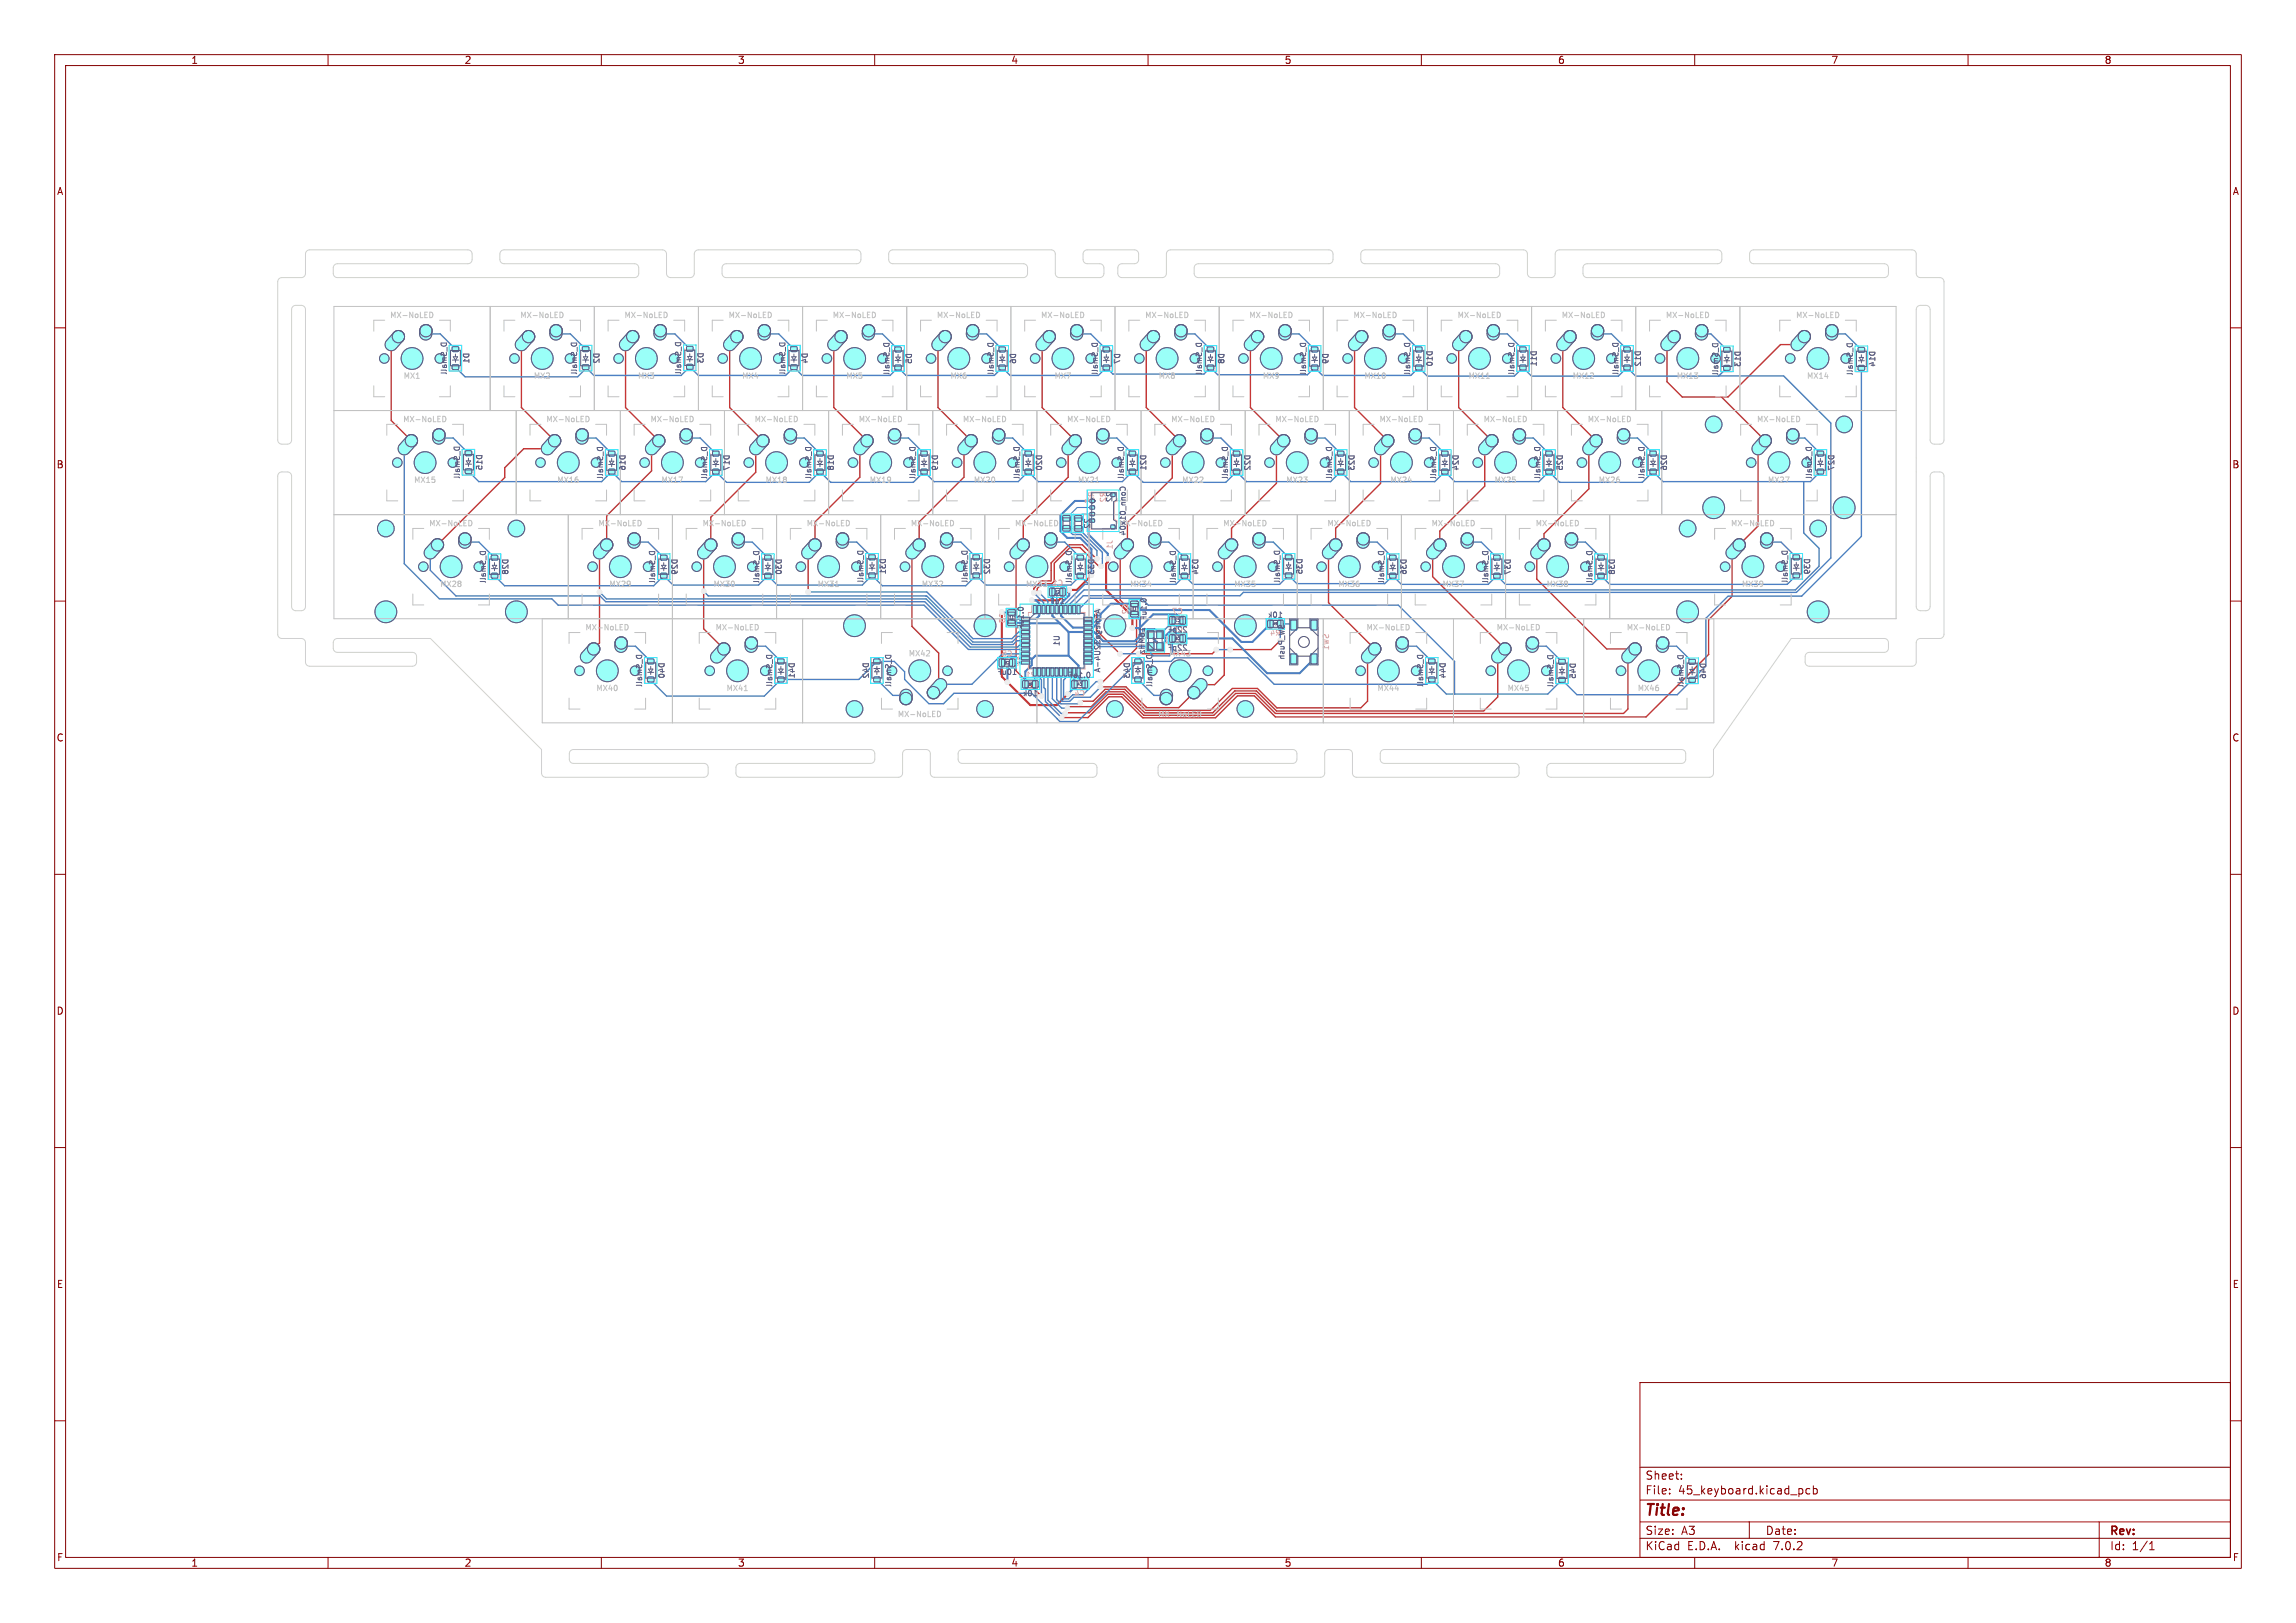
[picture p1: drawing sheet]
<svg xmlns="http://www.w3.org/2000/svg" width="420mm" height="297mm" viewBox="0 0 420 297" stroke-linecap="round" stroke-linejoin="round" font-family="sans-serif">
<defs><g id="words">
<text font-size="2.8" fill="#840000" x="301" y="277.8">Title:</text>
<g font-size="2.1" fill="#840000">
<text x="301" y="273.6">File:</text>
<text x="301" y="270.9">Sheet:</text>
<text x="307" y="273.6">45_keyboard.kicad_pcb</text>
<text x="301" y="281">Size:</text>
<text x="307.6" y="281">A3</text>
<text x="323" y="281">Date:</text>
<text x="386" y="281.2">Rev:</text>
<text x="301" y="283.8">KiCad</text>
<text x="308.6" y="283.8">E.D.A.</text>
<text x="317.4" y="283.8">kicad</text>
<text x="324.5" y="283.8">7.0.2</text>
<text x="386" y="283.8">Id:</text>
<text x="390" y="283.8">1/1</text>
</g>
<g font-size="1.8" fill="#840000">
<text x="35" y="11.8">1</text>
<text x="85" y="11.8">2</text>
<text x="135" y="11.8">3</text>
<text x="185" y="11.8">4</text>
<text x="235" y="11.8">5</text>
<text x="285" y="11.8">6</text>
<text x="335" y="11.8">7</text>
<text x="385" y="11.8">8</text>
<text x="10.4" y="35.8">A</text>
<text x="408.4" y="35.8">A</text>
<text x="10.3" y="85.8">B</text>
<text x="408.3" y="85.8">B</text>
<text x="10.3" y="135.8">C</text>
<text x="408.3" y="135.8">C</text>
<text x="10.3" y="185.8">D</text>
<text x="408.3" y="185.8">D</text>
<text x="10.4" y="235.8">E</text>
<text x="408.3" y="235.8">E</text>
<text x="10.4" y="285.8">F</text>
<text x="35" y="286.8">1</text>
<text x="85" y="286.8">2</text>
<text x="135" y="286.8">3</text>
<text x="185" y="286.8">4</text>
<text x="235" y="286.8">5</text>
<text x="285" y="286.8">6</text>
<text x="335" y="286.8">7</text>
<text x="385" y="286.8">8</text>
<text x="408.4" y="285.8">F</text>
</g>
<g font-size="1.4" fill="#c2c2c2">
<text x="71.3" y="58.4">MX-NoLED</text>
<text x="95.1" y="58.4">MX-NoLED</text>
<text x="114.1" y="58.4">MX-NoLED</text>
<text x="133.2" y="58.4">MX-NoLED</text>
<text x="152.2" y="58.4">MX-NoLED</text>
<text x="171.3" y="58.4">MX-NoLED</text>
<text x="190.3" y="58.4">MX-NoLED</text>
<text x="209.4" y="58.4">MX-NoLED</text>
<text x="228.4" y="58.4">MX-NoLED</text>
<text x="247.5" y="58.4">MX-NoLED</text>
<text x="266.6" y="58.4">MX-NoLED</text>
<text x="285.6" y="58.4">MX-NoLED</text>
<text x="304.7" y="58.4">MX-NoLED</text>
<text x="328.5" y="58.4">MX-NoLED</text>
<text x="73.8" y="69.5">MX1</text>
<text x="97.6" y="69.5">MX2</text>
<text x="116.6" y="69.5">MX3</text>
<text x="135.7" y="69.5">MX4</text>
<text x="154.7" y="69.5">MX5</text>
<text x="173.8" y="69.5">MX6</text>
<text x="192.8" y="69.5">MX7</text>
<text x="211.9" y="69.5">MX8</text>
<text x="230.9" y="69.5">MX9</text>
<text x="249.5" y="69.5">MX10</text>
<text x="268.5" y="69.5">MX11</text>
<text x="287.6" y="69.5">MX12</text>
<text x="306.6" y="69.5">MX13</text>
<text x="330.5" y="69.5">MX14</text>
<text x="73.7" y="77.4">MX-NoLED</text>
<text x="99.9" y="77.4">MX-NoLED</text>
<text x="118.9" y="77.4">MX-NoLED</text>
<text x="138" y="77.4">MX-NoLED</text>
<text x="157" y="77.4">MX-NoLED</text>
<text x="176.1" y="77.4">MX-NoLED</text>
<text x="195.1" y="77.4">MX-NoLED</text>
<text x="214.2" y="77.4">MX-NoLED</text>
<text x="233.2" y="77.4">MX-NoLED</text>
<text x="252.3" y="77.4">MX-NoLED</text>
<text x="271.3" y="77.4">MX-NoLED</text>
<text x="290.4" y="77.4">MX-NoLED</text>
<text x="321.3" y="77.4">MX-NoLED</text>
<text x="75.7" y="88.5">MX15</text>
<text x="101.9" y="88.5">MX16</text>
<text x="120.9" y="88.5">MX17</text>
<text x="140" y="88.5">MX18</text>
<text x="159" y="88.5">MX19</text>
<text x="178.1" y="88.5">MX20</text>
<text x="197.1" y="88.5">MX21</text>
<text x="216.2" y="88.5">MX22</text>
<text x="235.2" y="88.5">MX23</text>
<text x="254.3" y="88.5">MX24</text>
<text x="273.3" y="88.5">MX25</text>
<text x="292.4" y="88.5">MX26</text>
<text x="323.3" y="88.5">MX27</text>
<text x="78.4" y="96.5">MX-NoLED</text>
<text x="109.4" y="96.5">MX-NoLED</text>
<text x="128.4" y="96.5">MX-NoLED</text>
<text x="147.5" y="96.5">MX-NoLED</text>
<text x="166.5" y="96.5">MX-NoLED</text>
<text x="185.6" y="96.5">MX-NoLED</text>
<text x="223.7" y="96.5">MX-NoLED</text>
<text x="242.7" y="96.5">MX-NoLED</text>
<text x="261.8" y="96.5">MX-NoLED</text>
<text x="280.8" y="96.5">MX-NoLED</text>
<text x="316.6" y="96.5">MX-NoLED</text>
<text x="80.4" y="107.6">MX28</text>
<text x="111.4" y="107.6">MX29</text>
<text x="130.4" y="107.6">MX30</text>
<text x="149.5" y="107.6">MX31</text>
<text x="168.5" y="107.6">MX32</text>
<text x="187.6" y="107.6">MX33</text>
<text x="206.6" y="107.6">MX34</text>
<text x="225.7" y="107.6">MX35</text>
<text x="244.7" y="107.6">MX36</text>
<text x="263.8" y="107.6">MX37</text>
<text x="282.8" y="107.6">MX38</text>
<text x="318.6" y="107.6">MX39</text>
<text x="107" y="115.5">MX-NoLED</text>
<text x="130.8" y="115.5">MX-NoLED</text>
<text x="249.9" y="115.5">MX-NoLED</text>
<text x="273.7" y="115.5">MX-NoLED</text>
<text x="297.5" y="115.5">MX-NoLED</text>
<text x="166.2" y="120.3">MX42</text>
<text x="109" y="126.6">MX40</text>
<text x="132.8" y="126.6">MX41</text>
<text x="164.2" y="131.4">MX-NoLED</text>
<text x="211.8" y="131.4">MX-NoLED</text>
<text x="251.9" y="126.6">MX44</text>
<text x="275.7" y="126.6">MX45</text>
<text x="299.5" y="126.6">MX46</text>
</g>
<g font-size="1.4" fill="#585d84">
<text x="81.9" y="68.6" transform="rotate(-90 81.9 68.6)">D_Small</text>
<text x="86" y="66.6" transform="rotate(-90 86 66.6)">D1</text>
<text x="105.7" y="68.6" transform="rotate(-90 105.7 68.6)">D_Small</text>
<text x="109.8" y="66.6" transform="rotate(-90 109.8 66.6)">D2</text>
<text x="124.8" y="68.6" transform="rotate(-90 124.8 68.6)">D_Small</text>
<text x="128.9" y="66.5" transform="rotate(-90 128.9 66.5)">D3</text>
<text x="143.8" y="68.6" transform="rotate(-90 143.8 68.6)">D_Small</text>
<text x="147.9" y="66.6" transform="rotate(-90 147.9 66.6)">D4</text>
<text x="162.9" y="68.7" transform="rotate(-90 162.9 68.7)">D_Small</text>
<text x="167" y="66.7" transform="rotate(-90 167 66.7)">D5</text>
<text x="181.9" y="68.7" transform="rotate(-90 181.9 68.7)">D_Small</text>
<text x="186" y="66.7" transform="rotate(-90 186 66.7)">D6</text>
<text x="201" y="68.7" transform="rotate(-90 201 68.7)">D_Small</text>
<text x="205.1" y="66.7" transform="rotate(-90 205.1 66.7)">D7</text>
<text x="220" y="68.7" transform="rotate(-90 220 68.7)">D_Small</text>
<text x="224.1" y="66.7" transform="rotate(-90 224.1 66.7)">D8</text>
<text x="239.1" y="68.7" transform="rotate(-90 239.1 68.7)">D_Small</text>
<text x="243.2" y="66.7" transform="rotate(-90 243.2 66.7)">D9</text>
<text x="258.1" y="68.7" transform="rotate(-90 258.1 68.7)">D_Small</text>
<text x="262.2" y="67.1" transform="rotate(-90 262.2 67.1)">D10</text>
<text x="277.2" y="68.7" transform="rotate(-90 277.2 68.7)">D_Small</text>
<text x="281.3" y="67.1" transform="rotate(-90 281.3 67.1)">D11</text>
<text x="296.2" y="68.7" transform="rotate(-90 296.2 68.7)">D_Small</text>
<text x="300.3" y="67.1" transform="rotate(-90 300.3 67.1)">D12</text>
<text x="314.5" y="68.8" transform="rotate(-90 314.5 68.8)">D_Small</text>
<text x="318.6" y="67.2" transform="rotate(-90 318.6 67.2)">D13</text>
<text x="339.1" y="68.8" transform="rotate(-90 339.1 68.8)">D_Small</text>
<text x="343.2" y="67.2" transform="rotate(-90 343.2 67.2)">D14</text>
<text x="84.3" y="87.7" transform="rotate(-90 84.3 87.7)">D_Small</text>
<text x="88.4" y="86.1" transform="rotate(-90 88.4 86.1)">D15</text>
<text x="110.5" y="87.7" transform="rotate(-90 110.5 87.7)">D_Small</text>
<text x="114.6" y="86.2" transform="rotate(-90 114.6 86.2)">D16</text>
<text x="129.5" y="87.7" transform="rotate(-90 129.5 87.7)">D_Small</text>
<text x="133.6" y="86.2" transform="rotate(-90 133.6 86.2)">D17</text>
<text x="148.6" y="87.7" transform="rotate(-90 148.6 87.7)">D_Small</text>
<text x="152.7" y="86.2" transform="rotate(-90 152.7 86.2)">D18</text>
<text x="167.6" y="87.7" transform="rotate(-90 167.6 87.7)">D_Small</text>
<text x="171.7" y="86.2" transform="rotate(-90 171.7 86.2)">D19</text>
<text x="186.7" y="87.7" transform="rotate(-90 186.7 87.7)">D_Small</text>
<text x="190.8" y="86.2" transform="rotate(-90 190.8 86.2)">D20</text>
<text x="205.7" y="87.7" transform="rotate(-90 205.7 87.7)">D_Small</text>
<text x="209.8" y="86.2" transform="rotate(-90 209.8 86.2)">D21</text>
<text x="224.8" y="87.7" transform="rotate(-90 224.8 87.7)">D_Small</text>
<text x="228.9" y="86.2" transform="rotate(-90 228.9 86.2)">D22</text>
<text x="243.8" y="87.7" transform="rotate(-90 243.8 87.7)">D_Small</text>
<text x="247.9" y="86.2" transform="rotate(-90 247.9 86.2)">D23</text>
<text x="262.9" y="87.7" transform="rotate(-90 262.9 87.7)">D_Small</text>
<text x="267" y="86.2" transform="rotate(-90 267 86.2)">D24</text>
<text x="281.9" y="87.7" transform="rotate(-90 281.9 87.7)">D_Small</text>
<text x="286" y="86.2" transform="rotate(-90 286 86.2)">D25</text>
<text x="301" y="87.7" transform="rotate(-90 301 87.7)">D_Small</text>
<text x="305.1" y="86.2" transform="rotate(-90 305.1 86.2)">D26</text>
<text x="331.6" y="87.7" transform="rotate(-90 331.6 87.7)">D_Small</text>
<text x="335.7" y="86.2" transform="rotate(-90 335.7 86.2)">D27</text>
<text x="200.3" y="92" transform="rotate(-90 200.3 92)">R3</text>
<text x="203.6" y="92" transform="rotate(-90 203.6 92)">22</text>
<text x="199.6" y="96.8" transform="rotate(-90 199.6 96.8)">22</text>
<text x="204.6" y="96.5">MX-NoLED</text>
<text x="206.1" y="98.1" transform="rotate(-90 206.1 98.1)">Conn_01x04</text>
<text x="89" y="106.8" transform="rotate(-90 89 106.8)">D_Small</text>
<text x="93.1" y="105.2" transform="rotate(-90 93.1 105.2)">D28</text>
<text x="120" y="106.8" transform="rotate(-90 120 106.8)">D_Small</text>
<text x="124.1" y="105.2" transform="rotate(-90 124.1 105.2)">D29</text>
<text x="139" y="106.8" transform="rotate(-90 139 106.8)">D_Small</text>
<text x="143.1" y="105.2" transform="rotate(-90 143.1 105.2)">D30</text>
<text x="158.1" y="106.7" transform="rotate(-90 158.1 106.7)">D_Small</text>
<text x="162.2" y="105.2" transform="rotate(-90 162.2 105.2)">D31</text>
<text x="177.1" y="106.7" transform="rotate(-90 177.1 106.7)">D_Small</text>
<text x="181.2" y="105.2" transform="rotate(-90 181.2 105.2)">D32</text>
<text x="192.4" y="107.4">C1</text>
<text x="196.2" y="106.8" transform="rotate(-90 196.2 106.8)">D_Small</text>
<text x="200.3" y="105.2" transform="rotate(-90 200.3 105.2)">D33</text>
<text x="215.2" y="106.8" transform="rotate(-90 215.2 106.8)">D_Small</text>
<text x="219.3" y="105.2" transform="rotate(-90 219.3 105.2)">D34</text>
<text x="234.3" y="106.7" transform="rotate(-90 234.3 106.7)">D_Small</text>
<text x="238.4" y="105.2" transform="rotate(-90 238.4 105.2)">D35</text>
<text x="253.3" y="106.8" transform="rotate(-90 253.3 106.8)">D_Small</text>
<text x="257.4" y="105.2" transform="rotate(-90 257.4 105.2)">D36</text>
<text x="272.4" y="106.8" transform="rotate(-90 272.4 106.8)">D_Small</text>
<text x="276.5" y="105.2" transform="rotate(-90 276.5 105.2)">D37</text>
<text x="291.4" y="106.8" transform="rotate(-90 291.4 106.8)">D_Small</text>
<text x="295.5" y="105.2" transform="rotate(-90 295.5 105.2)">D38</text>
<text x="327.2" y="106.7" transform="rotate(-90 327.2 106.7)">D_Small</text>
<text x="331.3" y="105.2" transform="rotate(-90 331.3 105.2)">D39</text>
<text x="192" y="110.7">1uF</text>
<text x="206.5" y="112.5" transform="rotate(-90 206.5 112.5)">C2</text>
<text x="209.9" y="113.6" transform="rotate(-90 209.9 113.6)">0.1uF</text>
<text x="214.3" y="112.5">C7</text>
<text x="231.9" y="113.2">10k</text>
<text x="184" y="114.1" transform="rotate(-90 184 114.1)">C3</text>
<text x="187.4" y="115.2" transform="rotate(-90 187.4 115.2)">0.1uF</text>
<text x="194" y="118.3" transform="rotate(-90 194 118.3)">U1</text>
<text x="209.6" y="119.8" transform="rotate(-90 209.6 119.8)">16MHz</text>
<text x="213.5" y="119.2">22pF</text>
<text x="213.5" y="115.9">22pF</text>
<text x="214.3" y="115.8">C6</text>
<text x="214.5" y="118.2" transform="rotate(-90 214.5 118.2)">Y1</text>
<text x="117.6" y="125.8" transform="rotate(-90 117.6 125.8)">D_Small</text>
<text x="121.7" y="124.2" transform="rotate(-90 121.7 124.2)">D40</text>
<text x="141.4" y="125.8" transform="rotate(-90 141.4 125.8)">D_Small</text>
<text x="145.5" y="124.2" transform="rotate(-90 145.5 124.2)">D41</text>
<text x="159.1" y="124.2" transform="rotate(-90 159.1 124.2)">D42</text>
<text x="163.2" y="125.8" transform="rotate(-90 163.2 125.8)">D_Small</text>
<text x="182.3" y="123.7">10uF</text>
<text x="183.2" y="120.3">C5</text>
<text x="186.5" y="122.1" transform="rotate(-90 186.5 122.1)">U1</text>
<text x="187.5" y="124.2">R1</text>
<text x="195.3" y="124.2">0.1uF</text>
<text x="201.4" y="123.1" transform="rotate(-90 201.4 123.1)">ATmega32U4-A</text>
<text x="206.8" y="124.2" transform="rotate(-90 206.8 124.2)">D43</text>
<text x="210.9" y="125.8" transform="rotate(-90 210.9 125.8)">D_Small</text>
<text x="213.8" y="120.3">MX43</text>
<text x="235.1" y="120.8" transform="rotate(-90 235.1 120.8)">SW_Push</text>
<text x="260.5" y="125.8" transform="rotate(-90 260.5 125.8)">D_Small</text>
<text x="264.6" y="124.2" transform="rotate(-90 264.6 124.2)">D44</text>
<text x="284.3" y="125.8" transform="rotate(-90 284.3 125.8)">D_Small</text>
<text x="288.4" y="124.3" transform="rotate(-90 288.4 124.3)">D45</text>
<text x="308.1" y="125.8" transform="rotate(-90 308.1 125.8)">D_Small</text>
<text x="312.2" y="124.3" transform="rotate(-90 312.2 124.3)">D46</text>
<text x="187" y="127.6">10k</text>
</g>
<g font-size="1.4" fill="#e8b2a7">
<text x="202.5" y="92" transform="rotate(-90 202.5 92)">R2</text>
<text x="203.7" y="100.6" transform="rotate(-90 203.7 100.6)">J1</text>
<text x="232.2" y="116.5">R4</text>
<text x="243.3" y="119.1" transform="rotate(-90 243.3 119.1)">SW1</text>
<text x="196.4" y="127.6">C4</text>
</g>
<text font-size="1" fill="#585d84" x="211.8" y="117.9" transform="rotate(-90 211.8 117.9)">Y1</text>
<g font-size=".7" fill="#585d84">
<text x="185.4" y="113.6" transform="rotate(-90 185.4 113.6)">C3</text>
<text x="192.9" y="108.7">C1</text>
<text x="207.9" y="112" transform="rotate(-90 207.9 112)">C2</text>
<text x="214.9" y="113.9">C7</text>
<text x="214.9" y="117.2">C6</text>
<text x="232.8" y="114.5">R4</text>
<text x="183.7" y="121.6">C5</text>
<text x="187.9" y="125.6">R1</text>
<text x="196.9" y="125.6">C4</text>
</g>
</g></defs>
<g fill="none" stroke="#840000" stroke-width=".18">
<path d="M10 10h400v277h-400zM12 12h396v273h-396zM60 10v2M110 10v2M160 10v2M210 10v2M260 10v2M310 10v2M360 10v2M10 60h2M408 60h2M10 110h2"/>
<path d="M408 110h2M10 160h2M408 160h2M10 210h2M408 210h2M10 260h2M300 253h108v32h-108zM408 260h2M300 278.5h108M300 274.5h108M300 268.5h108M305.4 273.3v.1"/>
<path d="M305.4 272.5v.1M307.6 270.6v.1M307.6 269.8v.1M320 278.5v3M329.7 272.5v.8M331.1 272.5l-.5-.1-.3 .3v.4l.2 .2h.6M331.7 272.5l.4-.1 .3 .3v.4l-.1 .2h-.6M331.7 271.9v1.5M384 278.5v6.5M60 285v2M110 285v2M160 285v2"/>
<path d="M210 285v2M260 285v2M300 281.5h108M310 285v2M360 285v2M393.2 283.6h.9M393.2 282.5l.4-.4v1.5"/>
</g>
<g fill="none" stroke="#c83434" stroke-width="2.3">
<path d="M72.9 61.6l-1.3 1.5M77.9 60.5v.6M80.3 79.6v.6M96.7 61.6l-1.3 1.5M101.7 60.5v.6M106.5 79.6l-.1 .6M115.7 61.6l-1.3 1.5M120.8 60.5l-.1 .6M125.5 79.6v.6M134.8 61.6l-1.3 1.5M139.8 60.5v.6M144.6 79.6l-.1 .6"/>
<path d="M153.8 61.6l-1.3 1.5M158.9 60.5l-.1 .6M163.6 79.6v.6M172.9 61.6l-1.3 1.5M177.9 60.5v.6M182.7 79.6l-.1 .6M191.9 61.6l-1.3 1.5M197 60.5l-.1 .6M201.7 79.6v.6M211 61.6l-1.3 1.5M216 60.5v.6M220.8 79.6l-.1 .6"/>
<path d="M230 61.6l-1.3 1.5M235.1 60.5l-.1 .6M239.8 79.6v.6M249.1 61.6l-1.3 1.5M254.1 60.5v.6M258.9 79.6l-.1 .6M268.1 61.6l-1.3 1.5M273.2 60.5l-.1 .6M277.9 79.6v.6M287.2 61.6l-1.3 1.5M292.2 60.5v.6M297 79.6l-.1 .6"/>
<path d="M306.2 61.6l-1.3 1.5M311.3 60.5l-.1 .6M327.9 79.6v.6M330.1 61.6l-1.4 1.5M335.1 60.5l-.1 .6M75.3 80.7l-1.4 1.4M80 99.7l-1.3 1.5M85.1 98.6l-.1 .6M101.4 80.7l-1.3 1.4M111 99.7l-1.3 1.5M116 98.6v.6M120.5 80.7l-1.3 1.4"/>
<path d="M130 99.7l-1.3 1.5M135.1 98.6l-.1 .6M139.5 80.7l-1.3 1.4M149.1 99.7l-1.3 1.5M154.1 98.6v.6M158.6 80.7l-1.3 1.4M168.1 99.7l-1.3 1.5M173.2 98.6l-.1 .6M177.6 80.7l-1.3 1.4M187.2 99.7l-1.3 1.5M192.2 98.6v.6M196.7 80.7l-1.3 1.4"/>
<path d="M206.2 99.7l-1.3 1.5M211.3 98.6l-.1 .6M215.7 80.7l-1.3 1.4M225.3 99.7l-1.3 1.5M230.3 98.6v.6M234.8 80.7l-1.3 1.4M244.3 99.7l-1.3 1.5M249.4 98.6l-.1 .6M253.8 80.7l-1.3 1.4M263.4 99.7l-1.3 1.5M268.4 98.6v.6M272.9 80.7l-1.3 1.4"/>
<path d="M282.4 99.7l-1.3 1.5M287.5 98.6l-.1 .6M292 80.7l-1.4 1.4M318.1 99.7l-1.3 1.5M322.9 80.7l-1.3 1.4M323.2 98.6l-.1 .6M108.6 118.8l-1.3 1.4M113.6 117.7v.6M132.4 118.8l-1.3 1.4M137.4 117.7v.6M251.5 118.8l-1.3 1.4M256.5 117.7v.6"/>
<path d="M275.3 118.8l-1.3 1.4M280.3 117.7v.6M299.1 118.8l-1.3 1.4M304.1 117.7v.6M165.7 127.3v.5M172.1 125.3l-1.4 1.5M213.4 127.3l-.1 .5M219.7 125.3l-1.3 1.5"/>
</g>
<g fill="#c83434" stroke="#c83434" stroke-width=".18">
<circle cx="330" cy="61.6" r="1.12"/>
<circle cx="335.1" cy="60.5" r="1.12"/>
<circle cx="287.2" cy="61.6" r="1.12"/>
<circle cx="292.2" cy="60.5" r="1.12"/>
<circle cx="134.8" cy="61.6" r="1.13"/>
<circle cx="139.8" cy="60.5" r="1.13"/>
<circle cx="251.5" cy="118.8" r="1.13"/>
<circle cx="256.5" cy="117.7" r="1.13"/>
<circle cx="153.8" cy="61.6" r="1.13"/>
<circle cx="158.9" cy="60.5" r="1.13"/>
<circle cx="120.5" cy="80.7" r="1.13"/>
<circle cx="125.5" cy="79.6" r="1.13"/>
<circle cx="249.1" cy="61.6" r="1.13"/>
<circle cx="254.1" cy="60.5" r="1.13"/>
<circle cx="191.9" cy="61.6" r="1.13"/>
<circle cx="197" cy="60.5" r="1.13"/>
<circle cx="206.2" cy="99.7" r="1.13"/>
<circle cx="211.3" cy="98.6" r="1.13"/>
<circle cx="275.3" cy="118.8" r="1.12"/>
<circle cx="280.3" cy="117.7" r="1.13"/>
<circle cx="80" cy="99.7" r="1.13"/>
<circle cx="85.1" cy="98.6" r="1.13"/>
<circle cx="218.4" cy="126.8" r="1.13"/>
<circle cx="213.3" cy="127.8" r="1.13"/>
<circle cx="101.4" cy="80.7" r="1.13"/>
<circle cx="106.5" cy="79.6" r="1.13"/>
<circle cx="96.7" cy="61.6" r="1.13"/>
<circle cx="101.7" cy="60.5" r="1.13"/>
<circle cx="234.8" cy="80.7" r="1.13"/>
<circle cx="239.8" cy="79.6" r="1.13"/>
<circle cx="282.4" cy="99.7" r="1.12"/>
<circle cx="287.5" cy="98.6" r="1.12"/>
<circle cx="215.7" cy="80.7" r="1.13"/>
<circle cx="220.8" cy="79.6" r="1.13"/>
<circle cx="149.1" cy="99.7" r="1.13"/>
<circle cx="154.1" cy="98.6" r="1.13"/>
<circle cx="225.3" cy="99.7" r="1.13"/>
<circle cx="230.3" cy="98.6" r="1.13"/>
<circle cx="75.3" cy="80.7" r="1.13"/>
<circle cx="80.3" cy="79.6" r="1.13"/>
<circle cx="177.6" cy="80.7" r="1.13"/>
<circle cx="182.7" cy="79.6" r="1.13"/>
<circle cx="299.1" cy="118.8" r="1.12"/>
<circle cx="304.1" cy="117.7" r="1.13"/>
<circle cx="196.7" cy="80.7" r="1.13"/>
<circle cx="201.7" cy="79.6" r="1.13"/>
<circle cx="172.9" cy="61.6" r="1.13"/>
<circle cx="177.9" cy="60.5" r="1.13"/>
<circle cx="139.5" cy="80.7" r="1.13"/>
<circle cx="144.6" cy="79.6" r="1.13"/>
<circle cx="111" cy="99.7" r="1.13"/>
<circle cx="116" cy="98.6" r="1.13"/>
<circle cx="168.1" cy="99.7" r="1.13"/>
<circle cx="173.2" cy="98.6" r="1.13"/>
<circle cx="170.7" cy="126.8" r="1.13"/>
<circle cx="165.7" cy="127.8" r="1.13"/>
<circle cx="322.9" cy="80.7" r="1.12"/>
<circle cx="327.9" cy="79.6" r="1.13"/>
<circle cx="272.9" cy="80.7" r="1.12"/>
<circle cx="277.9" cy="79.6" r="1.12"/>
<circle cx="132.4" cy="118.8" r="1.13"/>
<circle cx="137.4" cy="117.7" r="1.13"/>
<circle cx="158.6" cy="80.7" r="1.13"/>
<circle cx="163.6" cy="79.6" r="1.13"/>
<circle cx="108.6" cy="118.8" r="1.13"/>
<circle cx="113.6" cy="117.7" r="1.13"/>
<circle cx="230" cy="61.6" r="1.13"/>
<circle cx="235.1" cy="60.5" r="1.13"/>
<circle cx="253.8" cy="80.7" r="1.12"/>
<circle cx="258.9" cy="79.6" r="1.12"/>
<circle cx="187.2" cy="99.7" r="1.13"/>
<circle cx="192.2" cy="98.6" r="1.13"/>
<circle cx="306.2" cy="61.6" r="1.12"/>
<circle cx="311.3" cy="60.5" r="1.12"/>
<circle cx="130" cy="99.7" r="1.13"/>
<circle cx="135.1" cy="98.6" r="1.13"/>
<circle cx="72.9" cy="61.6" r="1.13"/>
<circle cx="77.9" cy="60.5" r="1.13"/>
<circle cx="115.7" cy="61.6" r="1.13"/>
<circle cx="120.8" cy="60.5" r="1.13"/>
<circle cx="263.4" cy="99.7" r="1.12"/>
<circle cx="268.4" cy="98.6" r="1.12"/>
<circle cx="291.9" cy="80.7" r="1.12"/>
<circle cx="297" cy="79.6" r="1.12"/>
<circle cx="211" cy="61.6" r="1.13"/>
<circle cx="216" cy="60.5" r="1.13"/>
<circle cx="268.1" cy="61.6" r="1.12"/>
<circle cx="273.2" cy="60.5" r="1.12"/>
<circle cx="318.1" cy="99.7" r="1.12"/>
<circle cx="323.2" cy="98.6" r="1.13"/>
<circle cx="244.3" cy="99.7" r="1.13"/>
<circle cx="249.4" cy="98.6" r="1.13"/>
</g>
<g fill="#ececec" stroke="#ececec" stroke-width=".18">
<circle cx="202.6" cy="102.2" r=".4"/>
<circle cx="207.1" cy="114.9" r=".4"/>
<circle cx="199.6" cy="105.3" r=".4"/>
<circle cx="184.3" cy="124.8" r=".4"/>
<circle cx="195.6" cy="108" r=".4"/>
<circle cx="188.7" cy="109.9" r=".4"/>
<circle cx="195.3" cy="127" r=".4"/>
<circle cx="183.3" cy="112" r=".4"/>
<circle cx="109.7" cy="108.3" r=".4"/>
<circle cx="128.7" cy="108.2" r=".4"/>
<circle cx="147.8" cy="108.3" r=".4"/>
<circle cx="190.5" cy="127.4" r=".4"/>
<circle cx="201.3" cy="124.7" r=".4"/>
<circle cx="201.3" cy="125.7" r=".4"/>
<circle cx="197.6" cy="128.6" r=".4"/>
<circle cx="195.3" cy="129.6" r=".4"/>
<circle cx="194.8" cy="130.6" r=".4"/>
<circle cx="194.2" cy="131.3" r=".4"/>
<circle cx="190.1" cy="108.5" r=".4"/>
<circle cx="201.4" cy="103.6" r=".4"/>
<circle cx="189.1" cy="108.5" r=".4"/>
<circle cx="200.6" cy="102.2" r=".4"/>
<circle cx="200.8" cy="111.8" r=".4"/>
<circle cx="222.5" cy="118.9" r=".4"/>
<circle cx="204.9" cy="119.6" r=".4"/>
<circle cx="225" cy="118.9" r=".4"/>
<circle cx="208.3" cy="119.6" r=".4"/>
</g>
<path d="M183.3 112v11.8l5.2 5.2h4.8l2-2M199.6 105.3l-2.6 2.7h-1.4l-1.9 1.9h-5M202.6 102.2v.6l-.3 .4v4.8l4.8 4.8v2.1" fill="none" stroke="#c83434" stroke-width=".38"/>
<g fill="none" stroke="#c83434" stroke-width=".25">
<path d="M71.6 63.1v13.9l3.7 3.7M95.4 63.1v11.5l6 6.1M114.4 63.1v11.5l6.1 6.1M133.5 63.1v11.5l6 6.1M152.5 63.1v11.5l6.1 6.1M171.6 63.1v11.5l6 6.1M190.6 63.1v11.5l6.1 6.1M209.7 63.1v11.5l6 6.1M228.7 63.1v11.5l6.1 6.1M247.8 63.1v11.5l6 6.1M266.8 63.1v11.5l6.1 6.1M285.9 63.1v11.5l6.1 6.1"/>
<path d="M304.9 63.1v6.7l2.8 2.8h8.4l9.6-9.5h3M314.9 72.6l8 8.1M100.1 82.1h-4.3l-3.5 3.5v1.8l-12.3 12.3M119.2 82.1v4.1l-8.2 8.2v5.3M138.2 82.1v4.3l-8.2 8.2v5.1M157.3 82.1v5.2l-8.2 8.2v4.2M176.3 82.1v5.2l-8.2 8.2v4.2M195.4 82.1v5.2l-8.2 8.2v4.2M214.4 82.1v5.3l-8.2 8.3v4M233.5 82.1v6.4l-8.2 8.2v3M252.5 82.1v6.4l-8.2 8.2v3M271.6 82.1v6.9l-8.2 8.2v2.5"/>
<path d="M290.6 82.1v7.4l-8.2 8.2v2M321.6 82.1v14.2l-3.5 3.4M109.7 101.2v16.5l-1.1 1.1M128.7 101.2v13.9l3.7 3.7M147.8 101.2v7.1M166.8 101.2v13.4l4.9 4.9v5.4l.4 .4M185.9 101.2v21.5l4.6 4.7M189.1 107.7v.8M189.7 107.7v.4l.4 .4M191.6 106.8h.8M200.6 102.2l-2.6-2.5h-2.4l-3.3 3.3v3.3h-1.8M200.8 111.8l-.2 .2v3.4l4.3 4.2"/>
<path d="M201.4 103.6h-.4l-3.4-3.4h-1.9l-2.8 2.9v3.3M204.9 101.2v8.6l3 3v5.8l-6.1 6.1h-.5M222.5 118.9l-.8 .7h-13.4M224 101.2l-.1 22.3-1.7 1.8h-2.5M234.2 117.2l-1.7 1.7h-7.5M243 101.2v9.1l8.5 8.5M262.1 101.2v4.3l13.2 13.3M281.1 101.2v4.8l12.8 12.8h5.2M316.8 101.2v7.9l-4.3 4.3v6.4l-11.4 11.4h-67.8l-3.8-3.9h-3.2l-4 4.1h-13.2l-3.9-3.9h-2.4l-3.8 3.8h-4.8M194.2 131.3h.1M201.3 125.7h4.7l3.8 3.8h5.8l2.8-2.7M250.2 120.2v8.1l-1.3 1.2h-15.3l-3.6-3.5h-4.6l-4 4h-11.8l-3.8-3.9h-3.7l-2.1 2.2h-2.1l-.3 .3"/>
<path d="M274 120.2v7.3l-2.6 2.6h-37.9l-3.7-3.7h-3.9l-4.1 4h-12.4l-3.8-3.8h-3.3l-2.7 2.7h-4.1l-.2 .3M297.8 120.2v9.6l-.8 .8h-63.7l-3.7-3.7h-3.6l-4 4h-12.8l-3.8-3.8h-2.8l-3.3 3.3h-4.3l-.2 .2"/>
</g>
<g fill="#fff" stroke="#fff" stroke-width=".18">
<circle cx="202.6" cy="102.2" r=".2"/>
<circle cx="207.1" cy="114.9" r=".2"/>
<circle cx="184.3" cy="124.8" r=".2"/>
<circle cx="195.6" cy="107.9" r=".2"/>
<circle cx="188.7" cy="109.9" r=".2"/>
<circle cx="195.3" cy="127" r=".2"/>
<circle cx="183.3" cy="112" r=".2"/>
<circle cx="109.7" cy="108.3" r=".2"/>
<circle cx="128.7" cy="108.2" r=".2"/>
<circle cx="147.8" cy="108.3" r=".2"/>
<circle cx="190.5" cy="127.4" r=".2"/>
<circle cx="201.3" cy="124.7" r=".2"/>
<circle cx="201.3" cy="125.7" r=".2"/>
<circle cx="197.6" cy="128.6" r=".2"/>
<circle cx="195.3" cy="129.6" r=".2"/>
<circle cx="194.8" cy="130.6" r=".2"/>
<circle cx="194.2" cy="131.3" r=".2"/>
<circle cx="190.1" cy="108.5" r=".2"/>
<circle cx="201.4" cy="103.6" r=".2"/>
<circle cx="189.1" cy="108.5" r=".2"/>
<circle cx="200.6" cy="102.2" r=".2"/>
<circle cx="200.8" cy="111.8" r=".2"/>
<circle cx="222.5" cy="118.9" r=".2"/>
<circle cx="204.9" cy="119.6" r=".2"/>
<circle cx="225" cy="118.9" r=".2"/>
<circle cx="327.5" cy="65.6" r=".88"/>
<circle cx="332.5" cy="65.6" r="1.99"/>
<circle cx="337.6" cy="65.6" r=".88"/>
<circle cx="328.7" cy="63.1" r=".74"/>
<circle cx="330" cy="61.6" r=".74"/>
<circle cx="335" cy="61.1" r=".73"/>
<circle cx="335.1" cy="60.5" r=".74"/>
<circle cx="284.6" cy="65.6" r=".88"/>
<circle cx="289.7" cy="65.6" r="1.99"/>
<circle cx="294.8" cy="65.6" r=".88"/>
<circle cx="285.9" cy="63.1" r=".74"/>
<circle cx="287.2" cy="61.6" r=".74"/>
<circle cx="292.2" cy="61.1" r=".73"/>
<circle cx="292.2" cy="60.5" r=".74"/>
<circle cx="132.2" cy="65.6" r=".87"/>
<circle cx="137.3" cy="65.6" r="1.99"/>
<circle cx="142.4" cy="65.6" r=".87"/>
<circle cx="133.5" cy="63.1" r=".73"/>
<circle cx="134.8" cy="61.6" r=".73"/>
<circle cx="139.8" cy="61.1" r=".73"/>
<circle cx="139.8" cy="60.5" r=".73"/>
<circle cx="248.9" cy="122.8" r=".87"/>
<circle cx="254" cy="122.8" r="1.99"/>
<circle cx="259" cy="122.8" r=".87"/>
<circle cx="250.2" cy="120.2" r=".73"/>
<circle cx="251.5" cy="118.8" r=".73"/>
<circle cx="256.5" cy="118.3" r=".74"/>
<circle cx="256.5" cy="117.7" r=".73"/>
<circle cx="151.3" cy="65.6" r=".87"/>
<circle cx="156.3" cy="65.6" r="1.99"/>
<circle cx="161.4" cy="65.6" r=".87"/>
<circle cx="152.5" cy="63.1" r=".73"/>
<circle cx="153.8" cy="61.6" r=".73"/>
<circle cx="158.8" cy="61.1" r=".73"/>
<circle cx="158.9" cy="60.5" r=".73"/>
<circle cx="117.9" cy="84.7" r=".87"/>
<circle cx="123" cy="84.7" r="1.99"/>
<circle cx="128.1" cy="84.7" r=".87"/>
<circle cx="119.2" cy="82.1" r=".73"/>
<circle cx="120.5" cy="80.7" r=".73"/>
<circle cx="125.5" cy="80.2" r=".73"/>
<circle cx="125.5" cy="79.6" r=".73"/>
<circle cx="246.5" cy="65.6" r=".87"/>
<circle cx="251.6" cy="65.6" r="1.99"/>
<circle cx="256.7" cy="65.6" r=".88"/>
<circle cx="247.8" cy="63.1" r=".73"/>
<circle cx="249.1" cy="61.6" r=".73"/>
<circle cx="254.1" cy="61.1" r=".73"/>
<circle cx="254.1" cy="60.5" r=".73"/>
<circle cx="189.4" cy="65.6" r=".87"/>
<circle cx="194.4" cy="65.6" r="1.99"/>
<circle cx="199.5" cy="65.6" r=".87"/>
<circle cx="190.6" cy="63.1" r=".73"/>
<circle cx="191.9" cy="61.6" r=".73"/>
<circle cx="196.9" cy="61.1" r=".73"/>
<circle cx="197" cy="60.5" r=".73"/>
<circle cx="203.6" cy="103.7" r=".87"/>
<circle cx="208.7" cy="103.7" r="1.99"/>
<circle cx="213.8" cy="103.7" r=".87"/>
<circle cx="204.9" cy="101.2" r=".73"/>
<circle cx="206.2" cy="99.7" r=".73"/>
<circle cx="211.2" cy="99.2" r=".73"/>
<circle cx="211.3" cy="98.6" r=".73"/>
<circle cx="272.7" cy="122.8" r=".87"/>
<circle cx="277.8" cy="122.8" r="1.99"/>
<circle cx="282.9" cy="122.8" r=".87"/>
<circle cx="274" cy="120.2" r=".73"/>
<circle cx="275.3" cy="118.8" r=".73"/>
<circle cx="280.3" cy="118.3" r=".74"/>
<circle cx="280.3" cy="117.7" r=".73"/>
<circle cx="70.6" cy="96.7" r="1.52"/>
<circle cx="70.6" cy="112" r="1.99"/>
<circle cx="77.4" cy="103.7" r=".87"/>
<circle cx="82.5" cy="103.7" r="1.99"/>
<circle cx="87.6" cy="103.7" r=".87"/>
<circle cx="94.5" cy="96.7" r="1.52"/>
<circle cx="94.5" cy="112" r="1.99"/>
<circle cx="78.7" cy="101.2" r=".73"/>
<circle cx="80" cy="99.7" r=".73"/>
<circle cx="85" cy="99.2" r=".73"/>
<circle cx="85.1" cy="98.6" r=".73"/>
<circle cx="227.8" cy="129.7" r="1.52"/>
<circle cx="227.8" cy="114.5" r="1.99"/>
<circle cx="220.9" cy="122.8" r=".87"/>
<circle cx="215.9" cy="122.8" r="1.99"/>
<circle cx="210.8" cy="122.8" r=".87"/>
<circle cx="203.9" cy="129.7" r="1.52"/>
<circle cx="203.9" cy="114.5" r="1.99"/>
<circle cx="219.7" cy="125.3" r=".73"/>
<circle cx="218.4" cy="126.8" r=".73"/>
<circle cx="213.4" cy="127.3" r=".73"/>
<circle cx="213.3" cy="127.8" r=".73"/>
<circle cx="98.9" cy="84.7" r=".87"/>
<circle cx="103.9" cy="84.7" r="1.99"/>
<circle cx="109" cy="84.7" r=".87"/>
<circle cx="100.1" cy="82.1" r=".73"/>
<circle cx="101.4" cy="80.7" r=".73"/>
<circle cx="106.4" cy="80.2" r=".73"/>
<circle cx="106.5" cy="79.6" r=".73"/>
<circle cx="94.1" cy="65.6" r=".87"/>
<circle cx="99.2" cy="65.6" r="1.99"/>
<circle cx="104.3" cy="65.6" r=".87"/>
<circle cx="95.4" cy="63.1" r=".73"/>
<circle cx="96.7" cy="61.6" r=".73"/>
<circle cx="101.7" cy="61.1" r=".73"/>
<circle cx="101.7" cy="60.5" r=".73"/>
<circle cx="232.2" cy="84.7" r=".87"/>
<circle cx="237.3" cy="84.7" r="1.99"/>
<circle cx="242.4" cy="84.7" r=".87"/>
<circle cx="233.5" cy="82.1" r=".73"/>
<circle cx="234.8" cy="80.7" r=".73"/>
<circle cx="239.8" cy="80.2" r=".73"/>
<circle cx="239.8" cy="79.6" r=".73"/>
<circle cx="279.8" cy="103.7" r=".88"/>
<circle cx="284.9" cy="103.7" r="1.99"/>
<circle cx="290" cy="103.7" r=".88"/>
<circle cx="281.1" cy="101.2" r=".74"/>
<circle cx="282.4" cy="99.7" r=".74"/>
<circle cx="287.4" cy="99.2" r=".73"/>
<circle cx="287.5" cy="98.6" r=".74"/>
<circle cx="213.2" cy="84.7" r=".87"/>
<circle cx="218.2" cy="84.7" r="1.99"/>
<circle cx="223.3" cy="84.7" r=".87"/>
<circle cx="214.4" cy="82.1" r=".73"/>
<circle cx="215.7" cy="80.7" r=".73"/>
<circle cx="220.7" cy="80.2" r=".73"/>
<circle cx="220.8" cy="79.6" r=".73"/>
<circle cx="146.5" cy="103.7" r=".87"/>
<circle cx="151.6" cy="103.7" r="1.99"/>
<circle cx="156.7" cy="103.7" r=".87"/>
<circle cx="147.8" cy="101.2" r=".73"/>
<circle cx="149.1" cy="99.7" r=".73"/>
<circle cx="154.1" cy="99.2" r=".73"/>
<circle cx="154.1" cy="98.6" r=".73"/>
<circle cx="222.7" cy="103.7" r=".87"/>
<circle cx="227.8" cy="103.7" r="1.99"/>
<circle cx="232.9" cy="103.7" r=".87"/>
<circle cx="224" cy="101.2" r=".73"/>
<circle cx="225.3" cy="99.7" r=".73"/>
<circle cx="230.3" cy="99.2" r=".73"/>
<circle cx="230.3" cy="98.6" r=".73"/>
<circle cx="72.7" cy="84.7" r=".87"/>
<circle cx="77.8" cy="84.7" r="1.99"/>
<circle cx="82.8" cy="84.7" r=".87"/>
<circle cx="73.9" cy="82.1" r=".73"/>
<circle cx="75.3" cy="80.7" r=".73"/>
<circle cx="80.3" cy="80.2" r=".73"/>
<circle cx="80.3" cy="79.6" r=".73"/>
<circle cx="175.1" cy="84.7" r=".87"/>
<circle cx="180.1" cy="84.7" r="1.99"/>
<circle cx="185.2" cy="84.7" r=".87"/>
<circle cx="176.3" cy="82.1" r=".73"/>
<circle cx="177.6" cy="80.7" r=".73"/>
<circle cx="182.6" cy="80.2" r=".73"/>
<circle cx="182.7" cy="79.6" r=".73"/>
<circle cx="296.5" cy="122.8" r=".87"/>
<circle cx="301.6" cy="122.8" r="1.99"/>
<circle cx="306.7" cy="122.8" r=".87"/>
<circle cx="297.8" cy="120.2" r=".73"/>
<circle cx="299.1" cy="118.8" r=".73"/>
<circle cx="304.1" cy="118.3" r=".74"/>
<circle cx="304.1" cy="117.7" r=".73"/>
<circle cx="194.1" cy="84.7" r=".87"/>
<circle cx="199.2" cy="84.7" r="1.99"/>
<circle cx="204.3" cy="84.7" r=".87"/>
<circle cx="195.4" cy="82.1" r=".73"/>
<circle cx="196.7" cy="80.7" r=".73"/>
<circle cx="201.7" cy="80.2" r=".73"/>
<circle cx="201.7" cy="79.6" r=".73"/>
<circle cx="170.3" cy="65.6" r=".87"/>
<circle cx="175.4" cy="65.6" r="1.99"/>
<circle cx="180.5" cy="65.6" r=".87"/>
<circle cx="171.6" cy="63.1" r=".73"/>
<circle cx="172.9" cy="61.6" r=".73"/>
<circle cx="177.9" cy="61.1" r=".73"/>
<circle cx="177.9" cy="60.5" r=".73"/>
<circle cx="137" cy="84.7" r=".87"/>
<circle cx="142" cy="84.7" r="1.99"/>
<circle cx="147.1" cy="84.7" r=".87"/>
<circle cx="138.2" cy="82.1" r=".73"/>
<circle cx="139.5" cy="80.7" r=".73"/>
<circle cx="144.5" cy="80.2" r=".73"/>
<circle cx="144.6" cy="79.6" r=".73"/>
<circle cx="108.4" cy="103.7" r=".87"/>
<circle cx="113.5" cy="103.7" r="1.99"/>
<circle cx="118.6" cy="103.7" r=".87"/>
<circle cx="109.7" cy="101.2" r=".73"/>
<circle cx="111" cy="99.7" r=".73"/>
<circle cx="116" cy="99.2" r=".73"/>
<circle cx="116" cy="98.6" r=".73"/>
<circle cx="165.5" cy="103.7" r=".87"/>
<circle cx="170.6" cy="103.7" r="1.99"/>
<circle cx="175.7" cy="103.7" r=".87"/>
<circle cx="166.8" cy="101.2" r=".73"/>
<circle cx="168.1" cy="99.7" r=".73"/>
<circle cx="173.1" cy="99.2" r=".73"/>
<circle cx="173.2" cy="98.6" r=".73"/>
<circle cx="180.2" cy="129.7" r="1.52"/>
<circle cx="180.2" cy="114.5" r="1.99"/>
<circle cx="173.3" cy="122.8" r=".87"/>
<circle cx="168.2" cy="122.8" r="1.99"/>
<circle cx="163.2" cy="122.8" r=".87"/>
<circle cx="156.3" cy="129.7" r="1.52"/>
<circle cx="156.3" cy="114.5" r="1.99"/>
<circle cx="172.1" cy="125.3" r=".73"/>
<circle cx="170.7" cy="126.8" r=".73"/>
<circle cx="165.7" cy="127.3" r=".73"/>
<circle cx="165.7" cy="127.8" r=".73"/>
<circle cx="313.5" cy="77.7" r="1.52"/>
<circle cx="313.5" cy="92.9" r="1.99"/>
<circle cx="320.3" cy="84.7" r=".87"/>
<circle cx="325.4" cy="84.7" r="1.99"/>
<circle cx="330.5" cy="84.7" r=".87"/>
<circle cx="337.3" cy="77.7" r="1.52"/>
<circle cx="337.3" cy="92.9" r="1.99"/>
<circle cx="321.6" cy="82.1" r=".73"/>
<circle cx="322.9" cy="80.7" r=".73"/>
<circle cx="327.9" cy="80.2" r=".74"/>
<circle cx="327.9" cy="79.6" r=".73"/>
<circle cx="270.3" cy="84.7" r=".88"/>
<circle cx="275.4" cy="84.7" r="1.99"/>
<circle cx="280.5" cy="84.7" r=".88"/>
<circle cx="271.6" cy="82.1" r=".74"/>
<circle cx="272.9" cy="80.7" r=".74"/>
<circle cx="277.9" cy="80.2" r=".73"/>
<circle cx="277.9" cy="79.6" r=".74"/>
<circle cx="129.8" cy="122.8" r=".87"/>
<circle cx="134.9" cy="122.8" r="1.99"/>
<circle cx="140" cy="122.8" r=".87"/>
<circle cx="131.1" cy="120.2" r=".73"/>
<circle cx="132.4" cy="118.8" r=".73"/>
<circle cx="137.4" cy="118.3" r=".73"/>
<circle cx="137.4" cy="117.7" r=".73"/>
<circle cx="156" cy="84.7" r=".87"/>
<circle cx="161.1" cy="84.7" r="1.99"/>
<circle cx="166.2" cy="84.7" r=".87"/>
<circle cx="157.3" cy="82.1" r=".73"/>
<circle cx="158.6" cy="80.7" r=".73"/>
<circle cx="163.6" cy="80.2" r=".73"/>
<circle cx="163.6" cy="79.6" r=".73"/>
<circle cx="106" cy="122.8" r=".87"/>
<circle cx="111.1" cy="122.8" r="1.99"/>
<circle cx="116.2" cy="122.8" r=".87"/>
<circle cx="107.3" cy="120.2" r=".73"/>
<circle cx="108.6" cy="118.8" r=".73"/>
<circle cx="113.6" cy="118.3" r=".73"/>
<circle cx="113.6" cy="117.7" r=".73"/>
<circle cx="227.5" cy="65.6" r=".87"/>
<circle cx="232.5" cy="65.6" r="1.99"/>
<circle cx="237.6" cy="65.6" r=".87"/>
<circle cx="228.7" cy="63.1" r=".73"/>
<circle cx="230" cy="61.6" r=".73"/>
<circle cx="235" cy="61.1" r=".73"/>
<circle cx="235.1" cy="60.5" r=".73"/>
<circle cx="251.3" cy="84.7" r=".87"/>
<circle cx="256.3" cy="84.7" r="1.99"/>
<circle cx="261.4" cy="84.7" r=".88"/>
<circle cx="252.5" cy="82.1" r=".73"/>
<circle cx="253.8" cy="80.7" r=".73"/>
<circle cx="258.8" cy="80.2" r=".73"/>
<circle cx="258.9" cy="79.6" r=".74"/>
<circle cx="184.6" cy="103.7" r=".87"/>
<circle cx="189.7" cy="103.7" r="1.99"/>
<circle cx="194.8" cy="103.7" r=".87"/>
<circle cx="185.9" cy="101.2" r=".73"/>
<circle cx="187.2" cy="99.7" r=".73"/>
<circle cx="192.2" cy="99.2" r=".73"/>
<circle cx="192.2" cy="98.6" r=".73"/>
<circle cx="303.7" cy="65.6" r=".88"/>
<circle cx="308.7" cy="65.6" r="1.99"/>
<circle cx="313.8" cy="65.6" r=".88"/>
<circle cx="304.9" cy="63.1" r=".74"/>
<circle cx="306.2" cy="61.6" r=".74"/>
<circle cx="311.2" cy="61.1" r=".73"/>
<circle cx="311.3" cy="60.5" r=".74"/>
<circle cx="127.4" cy="103.7" r=".87"/>
<circle cx="132.5" cy="103.7" r="1.99"/>
<circle cx="137.6" cy="103.7" r=".87"/>
<circle cx="128.7" cy="101.2" r=".73"/>
<circle cx="130" cy="99.7" r=".73"/>
<circle cx="135" cy="99.2" r=".73"/>
<circle cx="135.1" cy="98.6" r=".73"/>
<circle cx="70.3" cy="65.6" r=".87"/>
<circle cx="75.4" cy="65.6" r="1.99"/>
<circle cx="80.5" cy="65.6" r=".87"/>
<circle cx="71.6" cy="63.1" r=".73"/>
<circle cx="72.9" cy="61.6" r=".73"/>
<circle cx="77.9" cy="61.1" r=".73"/>
<circle cx="77.9" cy="60.5" r=".73"/>
<circle cx="113.2" cy="65.6" r=".87"/>
<circle cx="118.2" cy="65.6" r="1.99"/>
<circle cx="123.3" cy="65.6" r=".87"/>
<circle cx="114.4" cy="63.1" r=".73"/>
<circle cx="115.7" cy="61.6" r=".73"/>
<circle cx="120.7" cy="61.1" r=".73"/>
<circle cx="120.8" cy="60.5" r=".73"/>
<circle cx="260.8" cy="103.7" r=".88"/>
<circle cx="265.9" cy="103.7" r="1.99"/>
<circle cx="271" cy="103.7" r=".88"/>
<circle cx="262.1" cy="101.2" r=".74"/>
<circle cx="263.4" cy="99.7" r=".74"/>
<circle cx="268.4" cy="99.2" r=".73"/>
<circle cx="268.4" cy="98.6" r=".74"/>
<circle cx="289.4" cy="84.7" r=".88"/>
<circle cx="294.4" cy="84.7" r="1.99"/>
<circle cx="299.5" cy="84.7" r=".88"/>
<circle cx="290.6" cy="82.1" r=".74"/>
<circle cx="291.9" cy="80.7" r=".74"/>
<circle cx="296.9" cy="80.2" r=".73"/>
<circle cx="297" cy="79.6" r=".74"/>
<circle cx="208.4" cy="65.6" r=".87"/>
<circle cx="213.5" cy="65.6" r="1.99"/>
<circle cx="218.6" cy="65.6" r=".87"/>
<circle cx="209.7" cy="63.1" r=".73"/>
<circle cx="211" cy="61.6" r=".73"/>
<circle cx="216" cy="61.1" r=".73"/>
<circle cx="216" cy="60.5" r=".73"/>
<circle cx="265.6" cy="65.6" r=".88"/>
<circle cx="270.6" cy="65.6" r="1.99"/>
<circle cx="275.7" cy="65.6" r=".88"/>
<circle cx="266.8" cy="63.1" r=".74"/>
<circle cx="268.1" cy="61.6" r=".74"/>
<circle cx="273.1" cy="61.1" r=".73"/>
<circle cx="273.2" cy="60.5" r=".74"/>
<circle cx="308.7" cy="96.7" r="1.52"/>
<circle cx="308.7" cy="112" r="1.99"/>
<circle cx="315.6" cy="103.7" r=".87"/>
<circle cx="320.6" cy="103.7" r="1.99"/>
<circle cx="325.7" cy="103.7" r=".87"/>
<circle cx="332.6" cy="96.7" r="1.52"/>
<circle cx="332.6" cy="112" r="1.99"/>
<circle cx="316.8" cy="101.2" r=".73"/>
<circle cx="318.1" cy="99.7" r=".73"/>
<circle cx="323.1" cy="99.2" r=".74"/>
<circle cx="323.2" cy="98.6" r=".73"/>
<circle cx="241.7" cy="103.7" r=".87"/>
<circle cx="246.8" cy="103.7" r="1.99"/>
<circle cx="251.9" cy="103.7" r=".87"/>
<circle cx="243" cy="101.2" r=".73"/>
<circle cx="244.3" cy="99.7" r=".73"/>
<circle cx="249.3" cy="99.2" r=".73"/>
<circle cx="249.4" cy="98.6" r=".73"/>
</g>
<g fill="none" stroke="#4d7fc4" stroke-width="2.3">
<path d="M72.9 61.6l-1.3 1.5M77.9 60.5v.6M80.3 79.6v.6M96.7 61.6l-1.3 1.5M101.7 60.5v.6M106.5 79.6l-.1 .6M115.7 61.6l-1.3 1.5M120.8 60.5l-.1 .6M125.5 79.6v.6M134.8 61.6l-1.3 1.5M139.8 60.5v.6M144.6 79.6l-.1 .6"/>
<path d="M153.8 61.6l-1.3 1.5M158.9 60.5l-.1 .6M163.6 79.6v.6M172.9 61.6l-1.3 1.5M177.9 60.5v.6M182.7 79.6l-.1 .6M191.9 61.6l-1.3 1.5M197 60.5l-.1 .6M201.7 79.6v.6M211 61.6l-1.3 1.5M216 60.5v.6M220.8 79.6l-.1 .6"/>
<path d="M230 61.6l-1.3 1.5M235.1 60.5l-.1 .6M239.8 79.6v.6M249.1 61.6l-1.3 1.5M254.1 60.5v.6M258.9 79.6l-.1 .6M268.1 61.6l-1.3 1.5M273.2 60.5l-.1 .6M277.9 79.6v.6M287.2 61.6l-1.3 1.5M292.2 60.5v.6M297 79.6l-.1 .6"/>
<path d="M306.2 61.6l-1.3 1.5M311.3 60.5l-.1 .6M327.9 79.6v.6M330.1 61.6l-1.4 1.5M335.1 60.5l-.1 .6M75.3 80.7l-1.4 1.4M80 99.7l-1.3 1.5M85.1 98.6l-.1 .6M101.4 80.7l-1.3 1.4M111 99.7l-1.3 1.5M116 98.6v.6M120.5 80.7l-1.3 1.4"/>
<path d="M130 99.7l-1.3 1.5M135.1 98.6l-.1 .6M139.5 80.7l-1.3 1.4M149.1 99.7l-1.3 1.5M154.1 98.6v.6M158.6 80.7l-1.3 1.4M168.1 99.7l-1.3 1.5M173.2 98.6l-.1 .6M177.6 80.7l-1.3 1.4M187.2 99.7l-1.3 1.5M192.2 98.6v.6M196.7 80.7l-1.3 1.4"/>
<path d="M206.2 99.7l-1.3 1.5M211.3 98.6l-.1 .6M215.7 80.7l-1.3 1.4M225.3 99.7l-1.3 1.5M230.3 98.6v.6M234.8 80.7l-1.3 1.4M244.3 99.7l-1.3 1.5M249.4 98.6l-.1 .6M253.8 80.7l-1.3 1.4M263.4 99.7l-1.3 1.5M268.4 98.6v.6M272.9 80.7l-1.3 1.4"/>
<path d="M282.4 99.7l-1.3 1.5M287.5 98.6l-.1 .6M292 80.7l-1.4 1.4M318.1 99.7l-1.3 1.5M322.9 80.7l-1.3 1.4M323.2 98.6l-.1 .6M108.6 118.8l-1.3 1.4M113.6 117.7v.6M132.4 118.8l-1.3 1.4M137.4 117.7v.6M251.5 118.8l-1.3 1.4M256.5 117.7v.6"/>
<path d="M275.3 118.8l-1.3 1.4M280.3 117.7v.6M299.1 118.8l-1.3 1.4M304.1 117.7v.6M165.7 127.3v.5M172.1 125.3l-1.4 1.5M213.4 127.3l-.1 .5M219.7 125.3l-1.3 1.5"/>
</g>
<g fill="#4d7fc4" stroke="#4d7fc4" stroke-width=".18">
<path d="M125.6 66.7h1.1v.8h-1.1z"/>
<path d="M125.6 63.4h1.1v.8h-1.1z"/>
<path d="M163.7 66.9h1.1v.7h-1.1z"/>
<path d="M163.7 63.6h1.1v.7h-1.1z"/>
<path d="M82.8 66.8h1v.8h-1z"/>
<path d="M82.8 63.5h1v.8h-1z"/>
<path d="M139.9 105h1.1v.7h-1.1z"/>
<path d="M139.9 101.7h1.1v.7h-1.1z"/>
<path d="M120.9 105h1v.7h-1z"/>
<path d="M120.9 101.7h1v.7h-1z"/>
<path d="M89.9 105h1.1v.7h-1.1z"/>
<path d="M89.9 101.7h1.1v.7h-1.1z"/>
<path d="M254.2 105h1.1v.7h-1.1z"/>
<path d="M254.2 101.7h1.1v.7h-1.1z"/>
<path d="M340 66.9h1v.8h-1z"/>
<path d="M340 63.6h1v.8h-1z"/>
<path d="M315.3 66.9h1.1v.8h-1.1z"/>
<path d="M315.3 63.6h1.1v.8h-1.1z"/>
<path d="M282.8 85.9h1.1v.8h-1.1z"/>
<path d="M282.8 82.6h1.1v.8h-1.1z"/>
<path d="M144.7 66.8h1.1v.8h-1.1z"/>
<path d="M144.7 63.5h1.1v.8h-1.1z"/>
<path d="M149.5 85.9h1v.8h-1z"/>
<path d="M149.5 82.6h1v.8h-1z"/>
<path d="M215.9 116.2l.7-.1 .2 .2v1l-.1 .2-.6 .1-.2-.2z"/>
<path d="M214 116.2l.7-.1 .2 .2v1l-.1 .2-.6 .1-.2-.2z"/>
<path d="M292.3 105h1.1v.7h-1.1z"/>
<path d="M292.3 101.7h1.1v.7h-1.1z"/>
<path d="M285.2 124h1.1v.8h-1.1z"/>
<path d="M285.2 120.7h1.1v.8h-1.1z"/>
<path d="M207.6 120.6h1.1v.8h-1.1z"/>
<path d="M207.6 123.9h1.1v.8h-1.1z"/>
<path d="M235.2 104.9h1v.8h-1z"/>
<path d="M235.2 101.6h1v.8h-1z"/>
<path d="M309 124h1.1v.8h-1.1z"/>
<path d="M309 120.7h1.1v.8h-1.1z"/>
<path d="M206.6 85.9h1.1v.8h-1.1z"/>
<path d="M206.6 82.6h1.1v.8h-1.1z"/>
<path d="M85.2 85.9h1v.7h-1z"/>
<path d="M85.2 82.6h1v.7h-1z"/>
<path d="M184.4 111.7l1.2-.1 .2 .2-.1 .6-.2 .2h-1l-.2-.3z"/>
<path d="M184.4 113.6l1.2-.1 .2 .2-.1 .6-.2 .2h-1l-.2-.3z"/>
<path d="M142.3 124h1.1v.7h-1.1z"/>
<path d="M142.3 120.7h1.1v.7h-1.1z"/>
<path d="M328 104.9h1.1v.8h-1.1z"/>
<path d="M328 101.6h1.1v.8h-1.1z"/>
<path d="M106.6 66.8h1.1v.8h-1.1z"/>
<path d="M106.6 63.5h1.1v.8h-1.1z"/>
<path d="M239.9 66.9h1.1v.7h-1.1z"/>
<path d="M239.9 63.6h1.1v.7h-1.1z"/>
<path d="M168.5 85.9h1.1v.8h-1.1z"/>
<path d="M168.5 82.6h1.1v.8h-1.1z"/>
<path d="M278 66.9h1.1v.7h-1.1z"/>
<path d="M278 63.6h1.1v.7h-1.1z"/>
<path d="M297.1 66.9h1.1v.7h-1.1z"/>
<path d="M297.1 63.6h1.1v.7h-1.1z"/>
<path d="M332.5 85.9h1v.8h-1z"/>
<path d="M332.5 82.6h1v.8h-1z"/>
<path d="M111.4 85.9h1v.8h-1z"/>
<path d="M111.4 82.6h1v.8h-1z"/>
<path d="M197.1 105h1v.7h-1z"/>
<path d="M197.1 101.7h1v.7h-1z"/>
<path d="M225.7 85.9h1v.8h-1z"/>
<path d="M225.7 82.6h1v.8h-1z"/>
<path d="M220.9 66.9h1.1v.7h-1.1z"/>
<path d="M220.9 63.6h1.1v.7h-1.1z"/>
<path d="M273.3 105h1v.7h-1z"/>
<path d="M273.3 101.7h1v.7h-1z"/>
<path d="M261.4 124h1v.7h-1z"/>
<path d="M261.4 120.7h1v.7h-1z"/>
<path d="M263.8 85.9h1v.8h-1z"/>
<path d="M263.8 82.6h1v.8h-1z"/>
<path d="M239.8 119.7h1.1v1.8h-1.1z"/>
<path d="M236.1 113.5h1.1v1.8h-1.1z"/>
<path d="M236.1 119.7h1.1v1.8h-1.1z"/>
<path d="M239.8 113.5h1.1v1.8h-1.1z"/>
<path d="M215.9 112.9l.7-.1 .2 .2v1l-.1 .2-.6 .1-.2-.2z"/>
<path d="M214 112.9l.7-.1 .2 .2v1l-.1 .2-.6 .1-.2-.2z"/>
<path d="M187.6 85.9h1v.8h-1z"/>
<path d="M187.6 82.6h1v.8h-1z"/>
<path d="M193.9 107.7l.7-.1 .3 .2v1l-.2 .2-.6 .1-.2-.2z"/>
<path d="M192 107.7l.7-.1 .3 .2v1l-.2 .2-.6 .1-.2-.2z"/>
<path d="M231.9 113.5h.7l.3 .1v1l-.2 .3h-.6l-.2-.2z"/>
<path d="M233.8 113.5h.7l.2 .1v1l-.1 .3h-.7l-.2-.2z"/>
<path d="M194.4 94.4h1.2l.2 .2v.6l-.3 .2-1-.1-.1-.2z"/>
<path d="M194.4 96.2h1.2l.2 .2v.6l-.3 .2h-1l-.1-.3z"/>
<path d="M244.7 85.9h1.1v.8h-1.1z"/>
<path d="M244.7 82.6h1.1v.8h-1.1z"/>
<path d="M196.1 124.6l.7-.1 .2 .2v1l-.1 .2h-.6l-.2-.1z"/>
<path d="M198 124.6l.7-.1 .2 .2v1l-.1 .2h-.6l-.2-.1z"/>
<path d="M201.8 66.9h1.1v.7h-1.1z"/>
<path d="M201.8 63.6h1.1v.7h-1.1z"/>
<path d="M188.9 124.6l.7-.1 .3 .2v1l-.2 .2h-.6l-.2-.1z"/>
<path d="M187.1 124.6l.7-.1 .2 .2 .1 1-.2 .2h-.6l-.2-.1z"/>
<path d="M206.9 110.1l1.2-.1 .1 .2v.6l-.2 .2h-1.1l-.1-.3z"/>
<path d="M206.9 112l1.2-.1 .1 .2v.6l-.2 .2h-1.1l-.1-.3z"/>
<path d="M159 104.9h1v.8h-1z"/>
<path d="M159 101.6h1v.8h-1z"/>
<path d="M259 66.9h1.1v.7h-1.1z"/>
<path d="M259 63.6h1.1v.7h-1.1z"/>
<path d="M178 104.9h1.1v.8h-1.1z"/>
<path d="M178 101.6h1.1v.8h-1.1z"/>
<path d="M196.6 94.4h1.2l.1 .2v.6l-.2 .2h-1l-.2-.3z"/>
<path d="M196.6 96.3l1.2-.1 .1 .2v.7l-.2 .1h-1l-.2-.2z"/>
<path d="M182.8 66.9h1.1v.7h-1.1z"/>
<path d="M182.8 63.6h1.1v.7h-1.1z"/>
<path d="M130.4 85.9h1.1v.8h-1.1z"/>
<path d="M130.4 82.6h1.1v.8h-1.1z"/>
<path d="M159.9 120.6h1v.8h-1z"/>
<path d="M159.9 123.9h1v.8h-1z"/>
<path d="M216.1 105h1.1v.7h-1.1z"/>
<path d="M216.1 101.7h1.1v.7h-1.1z"/>
<path d="M301.9 85.9h1v.8h-1z"/>
<path d="M301.9 82.6h1v.8h-1z"/>
<path d="M184.7 120.6h.7l.2 .1 .1 1.1-.2 .2h-.6l-.2-.1z"/>
<path d="M182.8 120.6h.7l.2 .1 .1 1.1-.2 .2h-.6l-.2-.1z"/>
<path d="M209.9 117.6h1.2v1.4h-1.2z"/>
<path d="M209.9 115.4h1.2v1.4h-1.2z"/>
<path d="M211.6 115.4h1.2v1.4h-1.2z"/>
<path d="M211.6 117.6h1.2v1.4h-1.2z"/>
<path d="M199.4 92.6h.7l.1 .5-.7 .1z"/>
<path d="M199.4 93.8h.7l.1 .5-.7 .1z"/>
<path d="M199.4 95h.7l.1 .5-.7 .1z"/>
<path d="M203.2 96.1h.7v.6h-.7z"/>
<path d="M189 110.8h.6v1.5h-.6z"/>
<path d="M189.8 110.8h.6v1.5h-.6z"/>
<path d="M190.6 110.8h.6v1.5h-.6z"/>
<path d="M191.4 110.8h.6v1.5h-.6z"/>
<path d="M192.2 110.8h.6v1.5h-.6z"/>
<path d="M193 110.8h.6v1.5h-.6z"/>
<path d="M193.8 110.8h.6v1.5h-.6z"/>
<path d="M194.6 110.8h.6v1.5h-.6z"/>
<path d="M195.4 110.8h.6v1.5h-.6z"/>
<path d="M196.2 110.8h.6v1.5h-.6z"/>
<path d="M197 110.8h.6v1.5h-.6z"/>
<path d="M198.2 113h1.5v.5h-1.5z"/>
<path d="M198.2 113.8h1.5v.5h-1.5z"/>
<path d="M198.2 114.6h1.5v.5h-1.5z"/>
<path d="M198.2 115.4h1.5v.5h-1.5z"/>
<path d="M198.2 116.2h1.5v.5h-1.5z"/>
<path d="M198.2 117h1.5v.5h-1.5z"/>
<path d="M198.2 117.8h1.5v.5h-1.5z"/>
<path d="M198.2 118.6h1.5v.5h-1.5z"/>
<path d="M198.2 119.4h1.5v.5h-1.5z"/>
<path d="M198.2 120.2h1.5v.5h-1.5z"/>
<path d="M198.2 121h1.5v.5h-1.5z"/>
<path d="M197 122.2h.6v1.5h-.6z"/>
<path d="M196.2 122.2h.6v1.5h-.6z"/>
<path d="M195.4 122.2h.6v1.5h-.6z"/>
<path d="M194.6 122.2h.6v1.5h-.6z"/>
<path d="M193.8 122.2h.6v1.5h-.6z"/>
<path d="M193 122.2h.6v1.5h-.6z"/>
<path d="M192.2 122.2h.6v1.5h-.6z"/>
<path d="M191.4 122.2h.6v1.5h-.6z"/>
<path d="M190.6 122.2h.6v1.5h-.6z"/>
<path d="M189.8 122.2h.6v1.5h-.6z"/>
<path d="M189 122.2h.6v1.5h-.6z"/>
<path d="M186.8 121h1.5v.5h-1.5z"/>
<path d="M186.8 120.2h1.5v.5h-1.5z"/>
<path d="M186.8 119.4h1.5v.5h-1.5z"/>
<path d="M186.8 118.6h1.5v.5h-1.5z"/>
<path d="M186.8 117.8h1.5v.5h-1.5z"/>
<path d="M186.8 117h1.5v.5h-1.5z"/>
<path d="M186.8 116.2h1.5v.5h-1.5z"/>
<path d="M186.8 115.4h1.5v.5h-1.5z"/>
<path d="M186.8 114.6h1.5v.5h-1.5z"/>
<path d="M186.8 113.8h1.5v.5h-1.5z"/>
<path d="M186.8 113h1.5v.5h-1.5z"/>
<path d="M118.5 124h1.1v.7h-1.1z"/>
<path d="M118.5 120.7h1.1v.7h-1.1z"/>
<circle cx="330" cy="61.6" r="1.12"/>
<circle cx="335.1" cy="60.5" r="1.12"/>
<circle cx="287.2" cy="61.6" r="1.12"/>
<circle cx="292.2" cy="60.5" r="1.12"/>
<circle cx="134.8" cy="61.6" r="1.13"/>
<circle cx="139.8" cy="60.5" r="1.13"/>
<circle cx="251.5" cy="118.8" r="1.13"/>
<circle cx="256.5" cy="117.7" r="1.13"/>
<circle cx="153.8" cy="61.6" r="1.13"/>
<circle cx="158.9" cy="60.5" r="1.13"/>
<circle cx="120.5" cy="80.7" r="1.13"/>
<circle cx="125.5" cy="79.6" r="1.13"/>
<circle cx="249.1" cy="61.6" r="1.13"/>
<circle cx="254.1" cy="60.5" r="1.13"/>
<circle cx="191.9" cy="61.6" r="1.13"/>
<circle cx="197" cy="60.5" r="1.13"/>
<circle cx="206.2" cy="99.7" r="1.13"/>
<circle cx="211.3" cy="98.6" r="1.13"/>
<circle cx="275.3" cy="118.8" r="1.12"/>
<circle cx="280.3" cy="117.7" r="1.13"/>
<circle cx="80" cy="99.7" r="1.13"/>
<circle cx="85.1" cy="98.6" r="1.13"/>
<circle cx="218.4" cy="126.8" r="1.13"/>
<circle cx="213.3" cy="127.8" r="1.13"/>
<circle cx="101.4" cy="80.7" r="1.13"/>
<circle cx="106.5" cy="79.6" r="1.13"/>
<circle cx="96.7" cy="61.6" r="1.13"/>
<circle cx="101.7" cy="60.5" r="1.13"/>
<circle cx="234.8" cy="80.7" r="1.13"/>
<circle cx="239.8" cy="79.6" r="1.13"/>
<circle cx="282.4" cy="99.7" r="1.12"/>
<circle cx="287.5" cy="98.6" r="1.12"/>
<circle cx="215.7" cy="80.7" r="1.13"/>
<circle cx="220.8" cy="79.6" r="1.13"/>
<circle cx="149.1" cy="99.7" r="1.13"/>
<circle cx="154.1" cy="98.6" r="1.13"/>
<circle cx="225.3" cy="99.7" r="1.13"/>
<circle cx="230.3" cy="98.6" r="1.13"/>
<circle cx="75.3" cy="80.7" r="1.13"/>
<circle cx="80.3" cy="79.6" r="1.13"/>
<circle cx="177.6" cy="80.7" r="1.13"/>
<circle cx="182.7" cy="79.6" r="1.13"/>
<circle cx="299.1" cy="118.8" r="1.12"/>
<circle cx="304.1" cy="117.7" r="1.13"/>
<circle cx="196.7" cy="80.7" r="1.13"/>
<circle cx="201.7" cy="79.6" r="1.13"/>
<circle cx="172.9" cy="61.6" r="1.13"/>
<circle cx="177.9" cy="60.5" r="1.13"/>
<circle cx="139.5" cy="80.7" r="1.13"/>
<circle cx="144.6" cy="79.6" r="1.13"/>
<circle cx="111" cy="99.7" r="1.13"/>
<circle cx="116" cy="98.6" r="1.13"/>
<circle cx="168.1" cy="99.7" r="1.13"/>
<circle cx="173.2" cy="98.6" r="1.13"/>
<circle cx="170.7" cy="126.8" r="1.13"/>
<circle cx="165.7" cy="127.8" r="1.13"/>
<circle cx="322.9" cy="80.7" r="1.12"/>
<circle cx="327.9" cy="79.6" r="1.13"/>
<circle cx="272.9" cy="80.7" r="1.12"/>
<circle cx="277.9" cy="79.6" r="1.12"/>
<circle cx="132.4" cy="118.8" r="1.13"/>
<circle cx="137.4" cy="117.7" r="1.13"/>
<circle cx="158.6" cy="80.7" r="1.13"/>
<circle cx="163.6" cy="79.6" r="1.13"/>
<circle cx="108.6" cy="118.8" r="1.13"/>
<circle cx="113.6" cy="117.7" r="1.13"/>
<circle cx="230" cy="61.6" r="1.13"/>
<circle cx="235.1" cy="60.5" r="1.13"/>
<circle cx="253.8" cy="80.7" r="1.12"/>
<circle cx="258.9" cy="79.6" r="1.12"/>
<circle cx="187.2" cy="99.7" r="1.13"/>
<circle cx="192.2" cy="98.6" r="1.13"/>
<circle cx="306.2" cy="61.6" r="1.12"/>
<circle cx="311.3" cy="60.5" r="1.12"/>
<circle cx="130" cy="99.7" r="1.13"/>
<circle cx="135.1" cy="98.6" r="1.13"/>
<circle cx="72.9" cy="61.6" r="1.13"/>
<circle cx="77.9" cy="60.5" r="1.13"/>
<circle cx="115.7" cy="61.6" r="1.13"/>
<circle cx="120.8" cy="60.5" r="1.13"/>
<circle cx="263.4" cy="99.7" r="1.12"/>
<circle cx="268.4" cy="98.6" r="1.12"/>
<circle cx="291.9" cy="80.7" r="1.12"/>
<circle cx="297" cy="79.6" r="1.12"/>
<circle cx="211" cy="61.6" r="1.13"/>
<circle cx="216" cy="60.5" r="1.13"/>
<circle cx="268.1" cy="61.6" r="1.12"/>
<circle cx="273.2" cy="60.5" r="1.12"/>
<circle cx="318.1" cy="99.7" r="1.12"/>
<circle cx="323.2" cy="98.6" r="1.13"/>
<circle cx="244.3" cy="99.7" r="1.13"/>
<circle cx="249.4" cy="98.6" r="1.13"/>
</g>
<g fill="none" stroke="#4d7fc4" stroke-width=".25">
<path d="M77.9 61.1h2.6l2.8 2.8M83.3 67.2l1.8 1.8h20.6l1.4-1.5v-.3l1.5 1.5h16l1.6-1.6 1.6 1.6h15.9l1.5-1.5 1.5 1.5h16.1l1.5-1.4 1.4 1.4h16.2l1.4-1.4 1.5 1.4h16.1l1.5-1.4 1.2 1.2h16.6l1.2-1.2 1.4 1.3h16.3l1.4-1.3 1.4 1.4h16.2l1.4-1.4 1.6 1.5h15.9l1.6-1.5 1.6 1.5h15.8l1.6-1.5 1.6 1.5h15.2M101.7 61.1h2.6l2.8 2.8M120.7 61.1h2.7l2.8 2.7M139.8 61.1h2.6l2.8 2.8M158.8 61.1h2.6l2.9 2.9M177.9 61.1h2.6l2.8 2.9M196.9 61.1h2.6l2.9 2.9M216 61.1h2.6l2.8 2.9M235 61.1h2.6l2.9 2.9M254.1 61.1h2.6l2.8 2.9M273.1 61.1h2.6l2.9 2.9"/>
<path d="M292.2 61.1h2.6l2.8 2.9M311.2 61.1h1.8l2.9 2.9M315.9 67.3l-1.5 1.5h11.9l8.6 8.6v24.7l-6.3 6.3h-101.2l-.6 .6h-28.7l-1.6 1.7v.9M335 61.1h2.6l2.9 2.9M340.5 67.3v30.9l-10.9 10.9h-13.5l-4.1 4.1v8.7l-5.2 5.2h-18.4l-2.7-2.7-2.6 2.6h-18.5l-2.7-2.7-.9 .9h-27.9l-4.9-4.8h-13.3l-.7 .6h-6l-11.1 11h-3.2l-5.2-5.1h-14.2l-1.9 1.9h-2.7l-4.4-4.5v-1.4l-1.9-1.9h-3.2l-3.3 3.3h-14.3l-3 3.1h-17.9l-2.9-2.9v-.2M73.9 82.1v21.1l6.5 6.4h20.6l1.1 1.1h66.9l8.1 8.2h10.5M80.3 80.2h2.6l2.8 2.7M85 99.2h2.6l2.9 2.9M85.7 86.2l1.9 1.9h22.5l1.8-1.8 1.8 1.8h15.4l1.8-1.8 2 2h15.1l2-2 1.9 2h15.2l1.9-2 1.9 1.8h15.4l1.8-1.8 1.8 1.8h15.4l1.8-1.8 2 2h15.1l2-2 1.8 1.8h15.4l1.8-1.8 1.9 1.8h15.4l1.8-1.8 1.8 1.8h15.4l1.8-1.8 2 2h15.1l2-2 1.8 1.8h27l1.8-1.8M106.4 80.2h2.6l2.9 2.8M116 99.2h2.6l2.8 2.9M125.5 80.2h2.6l2.8 2.8"/>
<path d="M135 99.2h2.6l2.9 2.9M144.5 80.2h2.6l2.9 2.8M154.1 99.2h2.6l2.8 2.8M163.6 80.2h2.6l2.8 2.8M173.1 99.2h2.7l2.8 2.8M182.6 80.2h2.6l2.9 2.8M192.2 99.2h2.6l2.8 2.9M195.1 96.7l1.1 1.1h1.5l3 3-.1 1.4M197.2 96.7l4.4 4.4v2.3l-.2 .2M201.7 80.2h2.6l2.8 2.8M211.2 99.2h2.6l2.9 2.9M220.7 80.2h2.6l2.9 2.8"/>
<path d="M230.3 99.2h2.6l2.8 2.8M239.8 80.2h2.6l2.8 2.8M249.3 99.2h2.6l2.9 2.9M258.8 80.2h2.6l2.9 2.8M268.4 99.2h2.6l2.8 2.9M277.9 80.2h2.6l2.8 2.8M287.4 99.2h2.6l2.9 2.9M296.9 80.2h2.6l2.9 2.8M323.1 99.2h2.7l2.8 2.8M327.9 80.2h2.2l2.9 2.8M329.9 88.1v9.4l2.8 2.8v3.3l-4.3 4.4h-130.1l-2.6 2.5v1.1M78.7 101.2v3.2l4.7 4.7h26.3l1.1 1h58.4l8.3 8.3h8.6l.4-.3h1.1"/>
<path d="M90.5 105.4l1.8 1.8h27.3l1.8-1.8 1.7 1.7h15.7l1.7-1.7 1.7 1.7h15.5l1.8-1.8 1.9 1.9h15.3l1.9-1.9 1.7 1.8h15.6l1.7-1.7 1.6 1.5M109.7 108.3l1.2 1.3h58.5l8.4 8.3h7.5l.7-.6h1.6M113.6 118.3h2.6l2.8 2.7M128.7 108.2l.9 .9h39.8h.2l8.3 8.4h7.2l1.1-1h1.4M137.4 118.3h2.7l2.7 2.7M147.8 108.3h21.7l8.5 8.6h7.1l1.2-1.2h1.3M187.6 119.7h-4.2l-5.6 5.5-5.7 .1M187.6 119.7h.1M189.1 108.5l1.8 1.8v1.3M189.1 108.5h.1M190.1 108.5l1.6 1.5v1.6M193.3 111.5v.1"/>
<path d="M193.3 108.8v2.7M193.8 108.3h.6M197.3 111.6l2.1-2.1h9.4l1.3 1.2h45.7l10.3 10.3v6M199 117.3h.9l1.1 1h9.5v1.2l.4 .5h3M199 116.5h.8l1.4 1.4h6.6l1.2-1.3M199 114.1h1M200.8 111.8v1.5M204.9 119.6h3.4M214.4 113.5v.4l-2.2 2.2-1-1h-2.2M214.4 116.8v2.6M222.5 118.9h2.5M234.2 114.2v3"/>
<path d="M234.2 114.2h2.3l.2 .2M256.5 118.3h2.6l2.8 2.7M280.3 118.3h2.6l2.8 2.8M304.1 118.3h2.6l2.8 2.8M328.6 105.3l-1.7 1.6h-32.5l-1.5-1.5-1.6 1.5h-15.9l-1.6-1.5-1.6 1.5h-15.9l-1.5-1.5-1.5 1.4h-16.1l-1.5-1.5-1.6 1.6h-15.9l-1.5-1.5-1.6 1.5h-16.7l-3.5 3.6v1.1M160.4 124.3l2.9 3h2.4M189.3 123l.1 2.2M190.1 123v1l.4 .4v3M190.9 123l.1 2.8 .2 .3v2.3l3 2.9M191.7 123v5.1l2.4 2.5h.7M192.5 123v4.9l1.7 1.7h1.1M193.3 123v5l.8 .8h3.3l.2-.2"/>
<path d="M193.4 131.6h.1M194.1 123v5.2l.2 .1h1.4l.7-.7h3l1.9-1.9M194.2 131.3h.1M194.9 124.1l-.4 .4v3.4h1l.7-.8M201.3 124.7h-.8l-2.4 2.4M208.2 124.3l2.9 3h2.3"/>
</g>
<g fill="none" stroke="#4d7fc4" stroke-width=".38">
<path d="M199.1 95.6v2.2l3.5 3.5v.9M199.8 91.7h-3.2l-2.6 2.6v2.9l1.2 1.2h2.4l2 2.1v4.8M183.3 112.1h1.7l1.2 1.2M185 114h2.5M187.6 114.1h6.3M188.7 109.9h.8l.6 .5v2.3l-.6 .6h-1.9M192.5 108.3v4.4l3 3M192.5 111.5v.1M195.5 115.7v4.3M195.5 120l1.8 1.8v1.2M195.5 115.7h4.6M195.5 120h-6.1l-.7 .7"/>
<path d="M195.6 108v.9l-1.5 1.5v2.3l2.2 2.2h3.6l1.4-1.4v-1.1l1.9-1.9h4.3l1.2 1.1h12.5l5.9 5.9h2l3.3-3.3M207.1 114.9h1.3l2.5-2.5h4.3l1.1 1.1-1.5 1.6M207.5 112.4l1 1v3l-.9 .9h-5.8M210.5 116.1v.3l1.7 1.7v.2l1-1M214.8 115.4l1.5 1.6M216.3 116.8h9.1l6.4 6.4h5.9l2.7-2.6M185.7 120.2h-1.3l-1.1 1.1M186 120.5h2.5l.2 .2M187.6 121.3h-2.4l-.9 .9v2.6M188.7 120.7v1l-1.1 1.2v2.3M196.5 123v2.8l-1.2 1.2M197.3 124.1l1.1 1.1"/>
</g>
<path d="M199.8 92.9h-2.8l-1.9 1.9M199.8 94.1h-1.8l-.7 .6" fill="none" stroke="#4d7fc4" stroke-width=".2"/>
<g fill="#1ac8c8" stroke="#1ac8c8" stroke-width=".18">
<path d="M125.6 66.7h1.1v.8h-1.1z"/>
<path d="M125.6 63.4h1.1v.8h-1.1z"/>
<path d="M163.7 66.9h1.1v.7h-1.1z"/>
<path d="M163.7 63.6h1.1v.7h-1.1z"/>
<path d="M82.8 66.8h1v.8h-1z"/>
<path d="M82.8 63.5h1v.8h-1z"/>
<path d="M139.9 105h1.1v.7h-1.1z"/>
<path d="M139.9 101.7h1.1v.7h-1.1z"/>
<path d="M120.9 105h1v.7h-1z"/>
<path d="M120.9 101.7h1v.7h-1z"/>
<path d="M89.9 105h1.1v.7h-1.1z"/>
<path d="M89.9 101.7h1.1v.7h-1.1z"/>
<path d="M254.2 105h1.1v.7h-1.1z"/>
<path d="M254.2 101.7h1.1v.7h-1.1z"/>
<path d="M340 66.9h1v.8h-1z"/>
<path d="M340 63.6h1v.8h-1z"/>
<path d="M315.3 66.9h1.1v.8h-1.1z"/>
<path d="M315.3 63.6h1.1v.8h-1.1z"/>
<path d="M282.8 85.9h1.1v.8h-1.1z"/>
<path d="M282.8 82.6h1.1v.8h-1.1z"/>
<path d="M144.7 66.8h1.1v.8h-1.1z"/>
<path d="M144.7 63.5h1.1v.8h-1.1z"/>
<path d="M149.5 85.9h1v.8h-1z"/>
<path d="M149.5 82.6h1v.8h-1z"/>
<path d="M215.9 116.2l.7-.1 .2 .2v1l-.1 .2-.6 .1-.2-.2z"/>
<path d="M214 116.2l.7-.1 .2 .2v1l-.1 .2-.6 .1-.2-.2z"/>
<path d="M292.3 105h1.1v.7h-1.1z"/>
<path d="M292.3 101.7h1.1v.7h-1.1z"/>
<path d="M285.2 124h1.1v.8h-1.1z"/>
<path d="M285.2 120.7h1.1v.8h-1.1z"/>
<path d="M207.6 120.6h1.1v.8h-1.1z"/>
<path d="M207.6 123.9h1.1v.8h-1.1z"/>
<path d="M235.2 104.9h1v.8h-1z"/>
<path d="M235.2 101.6h1v.8h-1z"/>
<path d="M309 124h1.1v.8h-1.1z"/>
<path d="M309 120.7h1.1v.8h-1.1z"/>
<path d="M206.6 85.9h1.1v.8h-1.1z"/>
<path d="M206.6 82.6h1.1v.8h-1.1z"/>
<path d="M85.2 85.9h1v.7h-1z"/>
<path d="M85.2 82.6h1v.7h-1z"/>
<path d="M184.4 111.7l1.2-.1 .2 .2-.1 .6-.2 .2h-1l-.2-.3z"/>
<path d="M184.4 113.6l1.2-.1 .2 .2-.1 .6-.2 .2h-1l-.2-.3z"/>
<path d="M142.3 124h1.1v.7h-1.1z"/>
<path d="M142.3 120.7h1.1v.7h-1.1z"/>
<path d="M328 104.9h1.1v.8h-1.1z"/>
<path d="M328 101.6h1.1v.8h-1.1z"/>
<path d="M106.6 66.8h1.1v.8h-1.1z"/>
<path d="M106.6 63.5h1.1v.8h-1.1z"/>
<path d="M239.9 66.9h1.1v.7h-1.1z"/>
<path d="M239.9 63.6h1.1v.7h-1.1z"/>
<path d="M168.5 85.9h1.1v.8h-1.1z"/>
<path d="M168.5 82.6h1.1v.8h-1.1z"/>
<path d="M278 66.9h1.1v.7h-1.1z"/>
<path d="M278 63.6h1.1v.7h-1.1z"/>
<path d="M297.1 66.9h1.1v.7h-1.1z"/>
<path d="M297.1 63.6h1.1v.7h-1.1z"/>
<path d="M332.5 85.9h1v.8h-1z"/>
<path d="M332.5 82.6h1v.8h-1z"/>
<path d="M111.4 85.9h1v.8h-1z"/>
<path d="M111.4 82.6h1v.8h-1z"/>
<path d="M197.1 105h1v.7h-1z"/>
<path d="M197.1 101.7h1v.7h-1z"/>
<path d="M225.7 85.9h1v.8h-1z"/>
<path d="M225.7 82.6h1v.8h-1z"/>
<path d="M220.9 66.9h1.1v.7h-1.1z"/>
<path d="M220.9 63.6h1.1v.7h-1.1z"/>
<path d="M273.3 105h1v.7h-1z"/>
<path d="M273.3 101.7h1v.7h-1z"/>
<path d="M261.4 124h1v.7h-1z"/>
<path d="M261.4 120.7h1v.7h-1z"/>
<path d="M263.8 85.9h1v.8h-1z"/>
<path d="M263.8 82.6h1v.8h-1z"/>
<path d="M239.8 119.7h1.1v1.8h-1.1z"/>
<path d="M236.1 113.5h1.1v1.8h-1.1z"/>
<path d="M236.1 119.7h1.1v1.8h-1.1z"/>
<path d="M239.8 113.5h1.1v1.8h-1.1z"/>
<path d="M215.9 112.9l.7-.1 .2 .2v1l-.1 .2-.6 .1-.2-.2z"/>
<path d="M214 112.9l.7-.1 .2 .2v1l-.1 .2-.6 .1-.2-.2z"/>
<path d="M187.6 85.9h1v.8h-1z"/>
<path d="M187.6 82.6h1v.8h-1z"/>
<path d="M193.9 107.7l.7-.1 .3 .2v1l-.2 .2-.6 .1-.2-.2z"/>
<path d="M192 107.7l.7-.1 .3 .2v1l-.2 .2-.6 .1-.2-.2z"/>
<path d="M231.9 113.5h.7l.3 .1v1l-.2 .3h-.6l-.2-.2z"/>
<path d="M233.8 113.5h.7l.2 .1v1l-.1 .3h-.7l-.2-.2z"/>
<path d="M194.4 94.4h1.2l.2 .2v.6l-.3 .2-1-.1-.1-.2z"/>
<path d="M194.4 96.2h1.2l.2 .2v.6l-.3 .2h-1l-.1-.3z"/>
<path d="M244.7 85.9h1.1v.8h-1.1z"/>
<path d="M244.7 82.6h1.1v.8h-1.1z"/>
<path d="M196.1 124.6l.7-.1 .2 .2v1l-.1 .2h-.6l-.2-.1z"/>
<path d="M198 124.6l.7-.1 .2 .2v1l-.1 .2h-.6l-.2-.1z"/>
<path d="M201.8 66.9h1.1v.7h-1.1z"/>
<path d="M201.8 63.6h1.1v.7h-1.1z"/>
<path d="M188.9 124.6l.7-.1 .3 .2v1l-.2 .2h-.6l-.2-.1z"/>
<path d="M187.1 124.6l.7-.1 .2 .2 .1 1-.2 .2h-.6l-.2-.1z"/>
<path d="M206.9 110.1l1.2-.1 .1 .2v.6l-.2 .2h-1.1l-.1-.3z"/>
<path d="M206.9 112l1.2-.1 .1 .2v.6l-.2 .2h-1.1l-.1-.3z"/>
<path d="M159 104.9h1v.8h-1z"/>
<path d="M159 101.6h1v.8h-1z"/>
<path d="M259 66.9h1.1v.7h-1.1z"/>
<path d="M259 63.6h1.1v.7h-1.1z"/>
<path d="M178 104.9h1.1v.8h-1.1z"/>
<path d="M178 101.6h1.1v.8h-1.1z"/>
<path d="M196.6 94.4h1.2l.1 .2v.6l-.2 .2h-1l-.2-.3z"/>
<path d="M196.6 96.3l1.2-.1 .1 .2v.7l-.2 .1h-1l-.2-.2z"/>
<path d="M182.8 66.9h1.1v.7h-1.1z"/>
<path d="M182.8 63.6h1.1v.7h-1.1z"/>
<path d="M130.4 85.9h1.1v.8h-1.1z"/>
<path d="M130.4 82.6h1.1v.8h-1.1z"/>
<path d="M159.9 120.6h1v.8h-1z"/>
<path d="M159.9 123.9h1v.8h-1z"/>
<path d="M216.1 105h1.1v.7h-1.1z"/>
<path d="M216.1 101.7h1.1v.7h-1.1z"/>
<path d="M301.9 85.9h1v.8h-1z"/>
<path d="M301.9 82.6h1v.8h-1z"/>
<path d="M184.7 120.6h.7l.2 .1 .1 1.1-.2 .2h-.6l-.2-.1z"/>
<path d="M182.8 120.6h.7l.2 .1 .1 1.1-.2 .2h-.6l-.2-.1z"/>
<path d="M209.9 117.6h1.2v1.4h-1.2z"/>
<path d="M209.9 115.4h1.2v1.4h-1.2z"/>
<path d="M211.6 115.4h1.2v1.4h-1.2z"/>
<path d="M211.6 117.6h1.2v1.4h-1.2z"/>
<path d="M199.4 92.6h.7l.1 .5-.7 .1z"/>
<path d="M199.4 93.8h.7l.1 .5-.7 .1z"/>
<path d="M199.4 95h.7l.1 .5-.7 .1z"/>
<path d="M203.2 96.1h.7v.6h-.7z"/>
<path d="M189 110.8h.6v1.5h-.6z"/>
<path d="M189.8 110.8h.6v1.5h-.6z"/>
<path d="M190.6 110.8h.6v1.5h-.6z"/>
<path d="M191.4 110.8h.6v1.5h-.6z"/>
<path d="M192.2 110.8h.6v1.5h-.6z"/>
<path d="M193 110.8h.6v1.5h-.6z"/>
<path d="M193.8 110.8h.6v1.5h-.6z"/>
<path d="M194.6 110.8h.6v1.5h-.6z"/>
<path d="M195.4 110.8h.6v1.5h-.6z"/>
<path d="M196.2 110.8h.6v1.5h-.6z"/>
<path d="M197 110.8h.6v1.5h-.6z"/>
<path d="M198.2 113h1.5v.5h-1.5z"/>
<path d="M198.2 113.8h1.5v.5h-1.5z"/>
<path d="M198.2 114.6h1.5v.5h-1.5z"/>
<path d="M198.2 115.4h1.5v.5h-1.5z"/>
<path d="M198.2 116.2h1.5v.5h-1.5z"/>
<path d="M198.2 117h1.5v.5h-1.5z"/>
<path d="M198.2 117.8h1.5v.5h-1.5z"/>
<path d="M198.2 118.6h1.5v.5h-1.5z"/>
<path d="M198.2 119.4h1.5v.5h-1.5z"/>
<path d="M198.2 120.2h1.5v.5h-1.5z"/>
<path d="M198.2 121h1.5v.5h-1.5z"/>
<path d="M197 122.2h.6v1.5h-.6z"/>
<path d="M196.2 122.2h.6v1.5h-.6z"/>
<path d="M195.4 122.2h.6v1.5h-.6z"/>
<path d="M194.6 122.2h.6v1.5h-.6z"/>
<path d="M193.8 122.2h.6v1.5h-.6z"/>
<path d="M193 122.2h.6v1.5h-.6z"/>
<path d="M192.2 122.2h.6v1.5h-.6z"/>
<path d="M191.4 122.2h.6v1.5h-.6z"/>
<path d="M190.6 122.2h.6v1.5h-.6z"/>
<path d="M189.8 122.2h.6v1.5h-.6z"/>
<path d="M189 122.2h.6v1.5h-.6z"/>
<path d="M186.8 121h1.5v.5h-1.5z"/>
<path d="M186.8 120.2h1.5v.5h-1.5z"/>
<path d="M186.8 119.4h1.5v.5h-1.5z"/>
<path d="M186.8 118.6h1.5v.5h-1.5z"/>
<path d="M186.8 117.8h1.5v.5h-1.5z"/>
<path d="M186.8 117h1.5v.5h-1.5z"/>
<path d="M186.8 116.2h1.5v.5h-1.5z"/>
<path d="M186.8 115.4h1.5v.5h-1.5z"/>
<path d="M186.8 114.6h1.5v.5h-1.5z"/>
<path d="M186.8 113.8h1.5v.5h-1.5z"/>
<path d="M186.8 113h1.5v.5h-1.5z"/>
<path d="M118.5 124h1.1v.7h-1.1z"/>
<path d="M118.5 120.7h1.1v.7h-1.1z"/>
</g>
<g fill="none" stroke="#e8b2a7" stroke-width=".18">
<path d="M82.3 63.9v4h2v-4M106.1 63.9v4h2v-4M125.2 63.8v4h2v-4M144.2 63.9v4h2v-4M163.3 64v4h2v-4M182.3 64v4h2v-4M201.4 64v4h2v-4M220.4 64v4h2v-4M239.5 64v4h2v-4M258.5 64v4h2v-4M277.6 64v4h2v-4M296.6 64v4h2v-4"/>
<path d="M314.9 64v4h2v-4M339.5 64v4h2v-4M84.7 82.9v4.1h2v-4.1M110.9 83v4h2v-4M129.9 83v4h2v-4M149 83v4h2v-4M168 83v4h2v-4M187.1 83v4h2v-4M194.3 95.5v.5M195.8 95.5v.5M196.5 95.6v.4M198 95.6v.4"/>
<path d="M198.5 91.4l.4 .3-.4 .2zM199.6 90.1h3.3M199.6 96.9h3.3M204.3 91.1v.5l-.5 .3v3.1l.5 .3M206.1 83v4h2v-4M225.2 83v4h2v-4M244.2 83v4h2v-4M263.3 83v4h2v-4M282.3 83v4h2v-4M301.4 83v4h2v-4M332 83v4h2v-4M89.5 102.1v4h2v-4"/>
<path d="M120.4 102.1v4h2v-4M139.5 102.1v4h2v-4M158.5 102v4h2v-4M177.6 102v4h2v-4M185.8 112.8v.5M188.7 110.8v1.3h-.6v.7M193.2 109.1h.5M196.6 102.1v4h2v-4M197.8 112.1h.7v.7M208.3 111.2v.5M209.7 115.2v4h3.3M215.1 117.6h.6"/>
<path d="M215.1 114.3h.6M215.7 102.1v4h2v-4M233.1 114.9h.4M234.7 102v4h2v-4M235.9 114.9h5.2v5.2h-5.2zM253.8 102.1v4h2v-4M272.8 102.1v4h2v-4M291.9 102.1v4h2v-4M327.6 102v4h2v-4M118 121v4.1h2v-4.1M141.8 121v4.1h2v-4.1M159.4 124.3v-4h2v4"/>
<path d="M184 122h.5M188.1 121.8v.6h.7M188.2 126h.5M197.2 126h.5M198.5 121.8v.6h-.7M207.2 124.3v-4h2v4M260.9 121v4.1h2v-4.1M284.7 121.1v4h2v-4M308.5 121.1v4h2v-4"/>
<circle cx="238.5" cy="117.5" r="1"/>
</g>
<g fill="#efc1ff" stroke="#efc1ff" stroke-width=".18">
<circle cx="327.5" cy="65.6" r=".88"/>
<circle cx="332.5" cy="65.6" r="1.99"/>
<circle cx="337.6" cy="65.6" r=".88"/>
<circle cx="284.6" cy="65.6" r=".88"/>
<circle cx="289.7" cy="65.6" r="1.99"/>
<circle cx="294.8" cy="65.6" r=".88"/>
<circle cx="132.2" cy="65.6" r=".87"/>
<circle cx="137.3" cy="65.6" r="1.99"/>
<circle cx="142.4" cy="65.6" r=".87"/>
<circle cx="248.9" cy="122.8" r=".87"/>
<circle cx="254" cy="122.8" r="1.99"/>
<circle cx="259" cy="122.8" r=".87"/>
<circle cx="151.3" cy="65.6" r=".87"/>
<circle cx="156.3" cy="65.6" r="1.99"/>
<circle cx="161.4" cy="65.6" r=".87"/>
<circle cx="117.9" cy="84.7" r=".87"/>
<circle cx="123" cy="84.7" r="1.99"/>
<circle cx="128.1" cy="84.7" r=".87"/>
<circle cx="246.5" cy="65.6" r=".87"/>
<circle cx="251.6" cy="65.6" r="1.99"/>
<circle cx="256.7" cy="65.6" r=".88"/>
<circle cx="189.4" cy="65.6" r=".87"/>
<circle cx="194.4" cy="65.6" r="1.99"/>
<circle cx="199.5" cy="65.6" r=".87"/>
<circle cx="203.6" cy="103.7" r=".87"/>
<circle cx="208.7" cy="103.7" r="1.99"/>
<circle cx="213.8" cy="103.7" r=".87"/>
<circle cx="272.7" cy="122.8" r=".87"/>
<circle cx="277.8" cy="122.8" r="1.99"/>
<circle cx="282.9" cy="122.8" r=".87"/>
<circle cx="70.6" cy="96.7" r="1.52"/>
<circle cx="70.6" cy="112" r="1.99"/>
<circle cx="77.4" cy="103.7" r=".87"/>
<circle cx="82.5" cy="103.7" r="1.99"/>
<circle cx="87.6" cy="103.7" r=".87"/>
<circle cx="94.5" cy="96.7" r="1.52"/>
<circle cx="94.5" cy="112" r="1.99"/>
<circle cx="227.8" cy="129.7" r="1.52"/>
<circle cx="227.8" cy="114.5" r="1.99"/>
<circle cx="220.9" cy="122.8" r=".87"/>
<circle cx="215.9" cy="122.8" r="1.99"/>
<circle cx="210.8" cy="122.8" r=".87"/>
<circle cx="203.9" cy="129.7" r="1.52"/>
<circle cx="203.9" cy="114.5" r="1.99"/>
<circle cx="98.9" cy="84.7" r=".87"/>
<circle cx="103.9" cy="84.7" r="1.99"/>
<circle cx="109" cy="84.7" r=".87"/>
<circle cx="94.1" cy="65.6" r=".87"/>
<circle cx="99.2" cy="65.6" r="1.99"/>
<circle cx="104.3" cy="65.6" r=".87"/>
<circle cx="232.2" cy="84.7" r=".87"/>
<circle cx="237.3" cy="84.7" r="1.99"/>
<circle cx="242.4" cy="84.7" r=".87"/>
<circle cx="279.8" cy="103.7" r=".88"/>
<circle cx="284.9" cy="103.7" r="1.99"/>
<circle cx="290" cy="103.7" r=".88"/>
<circle cx="213.2" cy="84.7" r=".87"/>
<circle cx="218.2" cy="84.7" r="1.99"/>
<circle cx="223.3" cy="84.7" r=".87"/>
<circle cx="146.5" cy="103.7" r=".87"/>
<circle cx="151.6" cy="103.7" r="1.99"/>
<circle cx="156.7" cy="103.7" r=".87"/>
<circle cx="222.7" cy="103.7" r=".87"/>
<circle cx="227.8" cy="103.7" r="1.99"/>
<circle cx="232.9" cy="103.7" r=".87"/>
<circle cx="72.7" cy="84.7" r=".87"/>
<circle cx="77.8" cy="84.7" r="1.99"/>
<circle cx="82.8" cy="84.7" r=".87"/>
<circle cx="175.1" cy="84.7" r=".87"/>
<circle cx="180.1" cy="84.7" r="1.99"/>
<circle cx="185.2" cy="84.7" r=".87"/>
<circle cx="296.5" cy="122.8" r=".87"/>
<circle cx="301.6" cy="122.8" r="1.99"/>
<circle cx="306.7" cy="122.8" r=".87"/>
<circle cx="194.1" cy="84.7" r=".87"/>
<circle cx="199.2" cy="84.7" r="1.99"/>
<circle cx="204.3" cy="84.7" r=".87"/>
<circle cx="170.3" cy="65.6" r=".87"/>
<circle cx="175.4" cy="65.6" r="1.99"/>
<circle cx="180.5" cy="65.6" r=".87"/>
<circle cx="137" cy="84.7" r=".87"/>
<circle cx="142" cy="84.7" r="1.99"/>
<circle cx="147.1" cy="84.7" r=".87"/>
<circle cx="108.4" cy="103.7" r=".87"/>
<circle cx="113.5" cy="103.7" r="1.99"/>
<circle cx="118.6" cy="103.7" r=".87"/>
<circle cx="165.5" cy="103.7" r=".87"/>
<circle cx="170.6" cy="103.7" r="1.99"/>
<circle cx="175.7" cy="103.7" r=".87"/>
<circle cx="180.2" cy="129.7" r="1.52"/>
<circle cx="180.2" cy="114.5" r="1.99"/>
<circle cx="173.3" cy="122.8" r=".87"/>
<circle cx="168.2" cy="122.8" r="1.99"/>
<circle cx="163.2" cy="122.8" r=".87"/>
<circle cx="156.3" cy="129.7" r="1.52"/>
<circle cx="156.3" cy="114.5" r="1.99"/>
<circle cx="313.5" cy="77.7" r="1.52"/>
<circle cx="313.5" cy="92.9" r="1.99"/>
<circle cx="320.3" cy="84.7" r=".87"/>
<circle cx="325.4" cy="84.7" r="1.99"/>
<circle cx="330.5" cy="84.7" r=".87"/>
<circle cx="337.3" cy="77.7" r="1.52"/>
<circle cx="337.3" cy="92.9" r="1.99"/>
<circle cx="270.3" cy="84.7" r=".88"/>
<circle cx="275.4" cy="84.7" r="1.99"/>
<circle cx="280.5" cy="84.7" r=".88"/>
<circle cx="129.8" cy="122.8" r=".87"/>
<circle cx="134.9" cy="122.8" r="1.99"/>
<circle cx="140" cy="122.8" r=".87"/>
<circle cx="156" cy="84.7" r=".87"/>
<circle cx="161.1" cy="84.7" r="1.99"/>
<circle cx="166.2" cy="84.7" r=".87"/>
<circle cx="106" cy="122.8" r=".87"/>
<circle cx="111.1" cy="122.8" r="1.99"/>
<circle cx="116.2" cy="122.8" r=".87"/>
<circle cx="227.5" cy="65.6" r=".87"/>
<circle cx="232.5" cy="65.6" r="1.99"/>
<circle cx="237.6" cy="65.6" r=".87"/>
<circle cx="251.3" cy="84.7" r=".87"/>
<circle cx="256.3" cy="84.7" r="1.99"/>
<circle cx="261.4" cy="84.7" r=".88"/>
<circle cx="184.6" cy="103.7" r=".87"/>
<circle cx="189.7" cy="103.7" r="1.99"/>
<circle cx="194.8" cy="103.7" r=".87"/>
<circle cx="303.7" cy="65.6" r=".88"/>
<circle cx="308.7" cy="65.6" r="1.99"/>
<circle cx="313.8" cy="65.6" r=".88"/>
<circle cx="127.4" cy="103.7" r=".87"/>
<circle cx="132.5" cy="103.7" r="1.99"/>
<circle cx="137.6" cy="103.7" r=".87"/>
<circle cx="70.3" cy="65.6" r=".87"/>
<circle cx="75.4" cy="65.6" r="1.99"/>
<circle cx="80.5" cy="65.6" r=".87"/>
<circle cx="113.2" cy="65.6" r=".87"/>
<circle cx="118.2" cy="65.6" r="1.99"/>
<circle cx="123.3" cy="65.6" r=".87"/>
<circle cx="260.8" cy="103.7" r=".88"/>
<circle cx="265.9" cy="103.7" r="1.99"/>
<circle cx="271" cy="103.7" r=".88"/>
<circle cx="289.4" cy="84.7" r=".88"/>
<circle cx="294.4" cy="84.7" r="1.99"/>
<circle cx="299.5" cy="84.7" r=".88"/>
<circle cx="208.4" cy="65.6" r=".87"/>
<circle cx="213.5" cy="65.6" r="1.99"/>
<circle cx="218.6" cy="65.6" r=".87"/>
<circle cx="265.6" cy="65.6" r=".88"/>
<circle cx="270.6" cy="65.6" r="1.99"/>
<circle cx="275.7" cy="65.6" r=".88"/>
<circle cx="308.7" cy="96.7" r="1.52"/>
<circle cx="308.7" cy="112" r="1.99"/>
<circle cx="315.6" cy="103.7" r=".87"/>
<circle cx="320.6" cy="103.7" r="1.99"/>
<circle cx="325.7" cy="103.7" r=".87"/>
<circle cx="332.6" cy="96.7" r="1.52"/>
<circle cx="332.6" cy="112" r="1.99"/>
<circle cx="241.7" cy="103.7" r=".87"/>
<circle cx="246.8" cy="103.7" r="1.99"/>
<circle cx="251.9" cy="103.7" r=".87"/>
</g>
<g fill="#9afff8" stroke="#9afff8" stroke-width=".18">
<path d="M125.6 66.7h1.1v.8h-1.1z"/>
<path d="M125.6 63.4h1.1v.8h-1.1z"/>
<path d="M163.7 66.9h1.1v.7h-1.1z"/>
<path d="M163.7 63.6h1.1v.7h-1.1z"/>
<path d="M82.8 66.8h1v.8h-1z"/>
<path d="M82.8 63.5h1v.8h-1z"/>
<path d="M139.9 105h1.1v.7h-1.1z"/>
<path d="M139.9 101.7h1.1v.7h-1.1z"/>
<path d="M120.9 105h1v.7h-1z"/>
<path d="M120.9 101.7h1v.7h-1z"/>
<path d="M89.9 105h1.1v.7h-1.1z"/>
<path d="M89.9 101.7h1.1v.7h-1.1z"/>
<path d="M254.2 105h1.1v.7h-1.1z"/>
<path d="M254.2 101.7h1.1v.7h-1.1z"/>
<path d="M340 66.9h1v.8h-1z"/>
<path d="M340 63.6h1v.8h-1z"/>
<path d="M315.3 66.9h1.1v.8h-1.1z"/>
<path d="M315.3 63.6h1.1v.8h-1.1z"/>
<path d="M282.8 85.9h1.1v.8h-1.1z"/>
<path d="M282.8 82.6h1.1v.8h-1.1z"/>
<path d="M144.7 66.8h1.1v.8h-1.1z"/>
<path d="M144.7 63.5h1.1v.8h-1.1z"/>
<path d="M149.5 85.9h1v.8h-1z"/>
<path d="M149.5 82.6h1v.8h-1z"/>
<path d="M215.9 116.2l.7-.1 .2 .2v1l-.1 .2-.6 .1-.2-.2z"/>
<path d="M214 116.2l.7-.1 .2 .2v1l-.1 .2-.6 .1-.2-.2z"/>
<path d="M292.3 105h1.1v.7h-1.1z"/>
<path d="M292.3 101.7h1.1v.7h-1.1z"/>
<path d="M285.2 124h1.1v.8h-1.1z"/>
<path d="M285.2 120.7h1.1v.8h-1.1z"/>
<path d="M207.6 120.6h1.1v.8h-1.1z"/>
<path d="M207.6 123.9h1.1v.8h-1.1z"/>
<path d="M235.2 104.9h1v.8h-1z"/>
<path d="M235.2 101.6h1v.8h-1z"/>
<path d="M309 124h1.1v.8h-1.1z"/>
<path d="M309 120.7h1.1v.8h-1.1z"/>
<path d="M206.6 85.9h1.1v.8h-1.1z"/>
<path d="M206.6 82.6h1.1v.8h-1.1z"/>
<path d="M85.2 85.9h1v.7h-1z"/>
<path d="M85.2 82.6h1v.7h-1z"/>
<path d="M184.4 111.7l1.2-.1 .2 .2-.1 .6-.2 .2h-1l-.2-.3z"/>
<path d="M184.4 113.6l1.2-.1 .2 .2-.1 .6-.2 .2h-1l-.2-.3z"/>
<path d="M142.3 124h1.1v.7h-1.1z"/>
<path d="M142.3 120.7h1.1v.7h-1.1z"/>
<path d="M328 104.9h1.1v.8h-1.1z"/>
<path d="M328 101.6h1.1v.8h-1.1z"/>
<path d="M106.6 66.8h1.1v.8h-1.1z"/>
<path d="M106.6 63.5h1.1v.8h-1.1z"/>
<path d="M239.9 66.9h1.1v.7h-1.1z"/>
<path d="M239.9 63.6h1.1v.7h-1.1z"/>
<path d="M168.5 85.9h1.1v.8h-1.1z"/>
<path d="M168.5 82.6h1.1v.8h-1.1z"/>
<path d="M278 66.9h1.1v.7h-1.1z"/>
<path d="M278 63.6h1.1v.7h-1.1z"/>
<path d="M297.1 66.9h1.1v.7h-1.1z"/>
<path d="M297.1 63.6h1.1v.7h-1.1z"/>
<path d="M332.5 85.9h1v.8h-1z"/>
<path d="M332.5 82.6h1v.8h-1z"/>
<path d="M111.4 85.9h1v.8h-1z"/>
<path d="M111.4 82.6h1v.8h-1z"/>
<path d="M197.1 105h1v.7h-1z"/>
<path d="M197.1 101.7h1v.7h-1z"/>
<path d="M225.7 85.9h1v.8h-1z"/>
<path d="M225.7 82.6h1v.8h-1z"/>
<path d="M220.9 66.9h1.1v.7h-1.1z"/>
<path d="M220.9 63.6h1.1v.7h-1.1z"/>
<path d="M273.3 105h1v.7h-1z"/>
<path d="M273.3 101.7h1v.7h-1z"/>
<path d="M261.4 124h1v.7h-1z"/>
<path d="M261.4 120.7h1v.7h-1z"/>
<path d="M263.8 85.9h1v.8h-1z"/>
<path d="M263.8 82.6h1v.8h-1z"/>
<path d="M239.8 119.7h1.1v1.8h-1.1z"/>
<path d="M236.1 113.5h1.1v1.8h-1.1z"/>
<path d="M236.1 119.7h1.1v1.8h-1.1z"/>
<path d="M239.8 113.5h1.1v1.8h-1.1z"/>
<path d="M215.9 112.9l.7-.1 .2 .2v1l-.1 .2-.6 .1-.2-.2z"/>
<path d="M214 112.9l.7-.1 .2 .2v1l-.1 .2-.6 .1-.2-.2z"/>
<path d="M187.6 85.9h1v.8h-1z"/>
<path d="M187.6 82.6h1v.8h-1z"/>
<path d="M193.9 107.7l.7-.1 .3 .2v1l-.2 .2-.6 .1-.2-.2z"/>
<path d="M192 107.7l.7-.1 .3 .2v1l-.2 .2-.6 .1-.2-.2z"/>
<path d="M231.9 113.5h.7l.3 .1v1l-.2 .3h-.6l-.2-.2z"/>
<path d="M233.8 113.5h.7l.2 .1v1l-.1 .3h-.7l-.2-.2z"/>
<path d="M194.4 94.4h1.2l.2 .2v.6l-.3 .2-1-.1-.1-.2z"/>
<path d="M194.4 96.2h1.2l.2 .2v.6l-.3 .2h-1l-.1-.3z"/>
<path d="M244.7 85.9h1.1v.8h-1.1z"/>
<path d="M244.7 82.6h1.1v.8h-1.1z"/>
<path d="M196.1 124.6l.7-.1 .2 .2v1l-.1 .2h-.6l-.2-.1z"/>
<path d="M198 124.6l.7-.1 .2 .2v1l-.1 .2h-.6l-.2-.1z"/>
<path d="M201.8 66.9h1.1v.7h-1.1z"/>
<path d="M201.8 63.6h1.1v.7h-1.1z"/>
<path d="M188.9 124.6l.7-.1 .3 .2v1l-.2 .2h-.6l-.2-.1z"/>
<path d="M187.1 124.6l.7-.1 .2 .2 .1 1-.2 .2h-.6l-.2-.1z"/>
<path d="M206.9 110.1l1.2-.1 .1 .2v.6l-.2 .2h-1.1l-.1-.3z"/>
<path d="M206.9 112l1.2-.1 .1 .2v.6l-.2 .2h-1.1l-.1-.3z"/>
<path d="M159 104.9h1v.8h-1z"/>
<path d="M159 101.6h1v.8h-1z"/>
<path d="M259 66.9h1.1v.7h-1.1z"/>
<path d="M259 63.6h1.1v.7h-1.1z"/>
<path d="M178 104.9h1.1v.8h-1.1z"/>
<path d="M178 101.6h1.1v.8h-1.1z"/>
<path d="M196.6 94.4h1.2l.1 .2v.6l-.2 .2h-1l-.2-.3z"/>
<path d="M196.6 96.3l1.2-.1 .1 .2v.7l-.2 .1h-1l-.2-.2z"/>
<path d="M182.8 66.9h1.1v.7h-1.1z"/>
<path d="M182.8 63.6h1.1v.7h-1.1z"/>
<path d="M130.4 85.9h1.1v.8h-1.1z"/>
<path d="M130.4 82.6h1.1v.8h-1.1z"/>
<path d="M159.9 120.6h1v.8h-1z"/>
<path d="M159.9 123.9h1v.8h-1z"/>
<path d="M216.1 105h1.1v.7h-1.1z"/>
<path d="M216.1 101.7h1.1v.7h-1.1z"/>
<path d="M301.9 85.9h1v.8h-1z"/>
<path d="M301.9 82.6h1v.8h-1z"/>
<path d="M184.7 120.6h.7l.2 .1 .1 1.1-.2 .2h-.6l-.2-.1z"/>
<path d="M182.8 120.6h.7l.2 .1 .1 1.1-.2 .2h-.6l-.2-.1z"/>
<path d="M209.9 117.6h1.2v1.4h-1.2z"/>
<path d="M209.9 115.4h1.2v1.4h-1.2z"/>
<path d="M211.6 115.4h1.2v1.4h-1.2z"/>
<path d="M211.6 117.6h1.2v1.4h-1.2z"/>
<path d="M199.4 92.6h.7l.1 .5-.7 .1z"/>
<path d="M199.4 93.8h.7l.1 .5-.7 .1z"/>
<path d="M199.4 95h.7l.1 .5-.7 .1z"/>
<path d="M203.2 96.1h.7v.6h-.7z"/>
<path d="M189 110.8h.6v1.5h-.6z"/>
<path d="M189.8 110.8h.6v1.5h-.6z"/>
<path d="M190.6 110.8h.6v1.5h-.6z"/>
<path d="M191.4 110.8h.6v1.5h-.6z"/>
<path d="M192.2 110.8h.6v1.5h-.6z"/>
<path d="M193 110.8h.6v1.5h-.6z"/>
<path d="M193.8 110.8h.6v1.5h-.6z"/>
<path d="M194.6 110.8h.6v1.5h-.6z"/>
<path d="M195.4 110.8h.6v1.5h-.6z"/>
<path d="M196.2 110.8h.6v1.5h-.6z"/>
<path d="M197 110.8h.6v1.5h-.6z"/>
<path d="M198.2 113h1.5v.5h-1.5z"/>
<path d="M198.2 113.8h1.5v.5h-1.5z"/>
<path d="M198.2 114.6h1.5v.5h-1.5z"/>
<path d="M198.2 115.4h1.5v.5h-1.5z"/>
<path d="M198.2 116.2h1.5v.5h-1.5z"/>
<path d="M198.2 117h1.5v.5h-1.5z"/>
<path d="M198.2 117.8h1.5v.5h-1.5z"/>
<path d="M198.2 118.6h1.5v.5h-1.5z"/>
<path d="M198.2 119.4h1.5v.5h-1.5z"/>
<path d="M198.2 120.2h1.5v.5h-1.5z"/>
<path d="M198.2 121h1.5v.5h-1.5z"/>
<path d="M197 122.2h.6v1.5h-.6z"/>
<path d="M196.2 122.2h.6v1.5h-.6z"/>
<path d="M195.4 122.2h.6v1.5h-.6z"/>
<path d="M194.6 122.2h.6v1.5h-.6z"/>
<path d="M193.8 122.2h.6v1.5h-.6z"/>
<path d="M193 122.2h.6v1.5h-.6z"/>
<path d="M192.2 122.2h.6v1.5h-.6z"/>
<path d="M191.4 122.2h.6v1.5h-.6z"/>
<path d="M190.6 122.2h.6v1.5h-.6z"/>
<path d="M189.8 122.2h.6v1.5h-.6z"/>
<path d="M189 122.2h.6v1.5h-.6z"/>
<path d="M186.8 121h1.5v.5h-1.5z"/>
<path d="M186.8 120.2h1.5v.5h-1.5z"/>
<path d="M186.8 119.4h1.5v.5h-1.5z"/>
<path d="M186.8 118.6h1.5v.5h-1.5z"/>
<path d="M186.8 117.8h1.5v.5h-1.5z"/>
<path d="M186.8 117h1.5v.5h-1.5z"/>
<path d="M186.8 116.2h1.5v.5h-1.5z"/>
<path d="M186.8 115.4h1.5v.5h-1.5z"/>
<path d="M186.8 114.6h1.5v.5h-1.5z"/>
<path d="M186.8 113.8h1.5v.5h-1.5z"/>
<path d="M186.8 113h1.5v.5h-1.5z"/>
<path d="M118.5 124h1.1v.7h-1.1z"/>
<path d="M118.5 120.7h1.1v.7h-1.1z"/>
<circle cx="327.5" cy="65.6" r=".88"/>
<circle cx="332.5" cy="65.6" r="1.99"/>
<circle cx="337.6" cy="65.6" r=".88"/>
<circle cx="330" cy="61.6" r="1.12"/>
<circle cx="335.1" cy="60.5" r="1.12"/>
<circle cx="284.6" cy="65.6" r=".88"/>
<circle cx="289.7" cy="65.6" r="1.99"/>
<circle cx="294.8" cy="65.6" r=".88"/>
<circle cx="287.2" cy="61.6" r="1.12"/>
<circle cx="292.2" cy="60.5" r="1.12"/>
<circle cx="132.2" cy="65.6" r=".87"/>
<circle cx="137.3" cy="65.6" r="1.99"/>
<circle cx="142.4" cy="65.6" r=".87"/>
<circle cx="134.8" cy="61.6" r="1.13"/>
<circle cx="139.8" cy="60.5" r="1.13"/>
<circle cx="248.9" cy="122.8" r=".87"/>
<circle cx="254" cy="122.8" r="1.99"/>
<circle cx="259" cy="122.8" r=".87"/>
<circle cx="251.5" cy="118.8" r="1.13"/>
<circle cx="256.5" cy="117.7" r="1.13"/>
<circle cx="151.3" cy="65.6" r=".87"/>
<circle cx="156.3" cy="65.6" r="1.99"/>
<circle cx="161.4" cy="65.6" r=".87"/>
<circle cx="153.8" cy="61.6" r="1.13"/>
<circle cx="158.9" cy="60.5" r="1.13"/>
<circle cx="117.9" cy="84.7" r=".87"/>
<circle cx="123" cy="84.7" r="1.99"/>
<circle cx="128.1" cy="84.7" r=".87"/>
<circle cx="120.5" cy="80.7" r="1.13"/>
<circle cx="125.5" cy="79.6" r="1.13"/>
<circle cx="246.5" cy="65.6" r=".87"/>
<circle cx="251.6" cy="65.6" r="1.99"/>
<circle cx="256.7" cy="65.6" r=".88"/>
<circle cx="249.1" cy="61.6" r="1.13"/>
<circle cx="254.1" cy="60.5" r="1.13"/>
<circle cx="189.4" cy="65.6" r=".87"/>
<circle cx="194.4" cy="65.6" r="1.99"/>
<circle cx="199.5" cy="65.6" r=".87"/>
<circle cx="191.9" cy="61.6" r="1.13"/>
<circle cx="197" cy="60.5" r="1.13"/>
<circle cx="203.6" cy="103.7" r=".87"/>
<circle cx="208.7" cy="103.7" r="1.99"/>
<circle cx="213.8" cy="103.7" r=".87"/>
<circle cx="206.2" cy="99.7" r="1.13"/>
<circle cx="211.3" cy="98.6" r="1.13"/>
<circle cx="272.7" cy="122.8" r=".87"/>
<circle cx="277.8" cy="122.8" r="1.99"/>
<circle cx="282.9" cy="122.8" r=".87"/>
<circle cx="275.3" cy="118.8" r="1.12"/>
<circle cx="280.3" cy="117.7" r="1.13"/>
<circle cx="70.6" cy="96.7" r="1.52"/>
<circle cx="70.6" cy="112" r="1.99"/>
<circle cx="77.4" cy="103.7" r=".87"/>
<circle cx="82.5" cy="103.7" r="1.99"/>
<circle cx="87.6" cy="103.7" r=".87"/>
<circle cx="94.5" cy="96.7" r="1.52"/>
<circle cx="94.5" cy="112" r="1.99"/>
<circle cx="80" cy="99.7" r="1.13"/>
<circle cx="85.1" cy="98.6" r="1.13"/>
<circle cx="227.8" cy="129.7" r="1.52"/>
<circle cx="227.8" cy="114.5" r="1.99"/>
<circle cx="220.9" cy="122.8" r=".87"/>
<circle cx="215.9" cy="122.8" r="1.99"/>
<circle cx="210.8" cy="122.8" r=".87"/>
<circle cx="203.9" cy="129.7" r="1.52"/>
<circle cx="203.9" cy="114.5" r="1.99"/>
<circle cx="218.4" cy="126.8" r="1.13"/>
<circle cx="213.3" cy="127.8" r="1.13"/>
<circle cx="98.9" cy="84.7" r=".87"/>
<circle cx="103.9" cy="84.7" r="1.99"/>
<circle cx="109" cy="84.7" r=".87"/>
<circle cx="101.4" cy="80.7" r="1.13"/>
<circle cx="106.5" cy="79.6" r="1.13"/>
<circle cx="94.1" cy="65.6" r=".87"/>
<circle cx="99.2" cy="65.6" r="1.99"/>
<circle cx="104.3" cy="65.6" r=".87"/>
<circle cx="96.7" cy="61.6" r="1.13"/>
<circle cx="101.7" cy="60.5" r="1.13"/>
<circle cx="232.2" cy="84.7" r=".87"/>
<circle cx="237.3" cy="84.7" r="1.99"/>
<circle cx="242.4" cy="84.7" r=".87"/>
<circle cx="234.8" cy="80.7" r="1.13"/>
<circle cx="239.8" cy="79.6" r="1.13"/>
<circle cx="279.8" cy="103.7" r=".88"/>
<circle cx="284.9" cy="103.7" r="1.99"/>
<circle cx="290" cy="103.7" r=".88"/>
<circle cx="282.4" cy="99.7" r="1.12"/>
<circle cx="287.5" cy="98.6" r="1.12"/>
<circle cx="213.2" cy="84.7" r=".87"/>
<circle cx="218.2" cy="84.7" r="1.99"/>
<circle cx="223.3" cy="84.7" r=".87"/>
<circle cx="215.7" cy="80.7" r="1.13"/>
<circle cx="220.8" cy="79.6" r="1.13"/>
<circle cx="146.5" cy="103.7" r=".87"/>
<circle cx="151.6" cy="103.7" r="1.99"/>
<circle cx="156.7" cy="103.7" r=".87"/>
<circle cx="149.1" cy="99.7" r="1.13"/>
<circle cx="154.1" cy="98.6" r="1.13"/>
<circle cx="222.7" cy="103.7" r=".87"/>
<circle cx="227.8" cy="103.7" r="1.99"/>
<circle cx="232.9" cy="103.7" r=".87"/>
<circle cx="225.3" cy="99.7" r="1.13"/>
<circle cx="230.3" cy="98.6" r="1.13"/>
<circle cx="72.7" cy="84.7" r=".87"/>
<circle cx="77.8" cy="84.7" r="1.99"/>
<circle cx="82.8" cy="84.7" r=".87"/>
<circle cx="75.3" cy="80.7" r="1.13"/>
<circle cx="80.3" cy="79.6" r="1.13"/>
<circle cx="175.1" cy="84.7" r=".87"/>
<circle cx="180.1" cy="84.7" r="1.99"/>
<circle cx="185.2" cy="84.7" r=".87"/>
<circle cx="177.6" cy="80.7" r="1.13"/>
<circle cx="182.7" cy="79.6" r="1.13"/>
<circle cx="296.5" cy="122.8" r=".87"/>
<circle cx="301.6" cy="122.8" r="1.99"/>
<circle cx="306.7" cy="122.8" r=".87"/>
<circle cx="299.1" cy="118.8" r="1.12"/>
<circle cx="304.1" cy="117.7" r="1.13"/>
<circle cx="194.1" cy="84.7" r=".87"/>
<circle cx="199.2" cy="84.7" r="1.99"/>
<circle cx="204.3" cy="84.7" r=".87"/>
<circle cx="196.7" cy="80.7" r="1.13"/>
<circle cx="201.7" cy="79.6" r="1.13"/>
<circle cx="170.3" cy="65.6" r=".87"/>
<circle cx="175.4" cy="65.6" r="1.99"/>
<circle cx="180.5" cy="65.6" r=".87"/>
<circle cx="172.9" cy="61.6" r="1.13"/>
<circle cx="177.9" cy="60.5" r="1.13"/>
<circle cx="137" cy="84.7" r=".87"/>
<circle cx="142" cy="84.7" r="1.99"/>
<circle cx="147.1" cy="84.7" r=".87"/>
<circle cx="139.5" cy="80.7" r="1.13"/>
<circle cx="144.6" cy="79.6" r="1.13"/>
<circle cx="108.4" cy="103.7" r=".87"/>
<circle cx="113.5" cy="103.7" r="1.99"/>
<circle cx="118.6" cy="103.7" r=".87"/>
<circle cx="111" cy="99.7" r="1.13"/>
<circle cx="116" cy="98.6" r="1.13"/>
<circle cx="165.5" cy="103.7" r=".87"/>
<circle cx="170.6" cy="103.7" r="1.99"/>
<circle cx="175.7" cy="103.7" r=".87"/>
<circle cx="168.1" cy="99.7" r="1.13"/>
<circle cx="173.2" cy="98.6" r="1.13"/>
<circle cx="180.2" cy="129.7" r="1.52"/>
<circle cx="180.2" cy="114.5" r="1.99"/>
<circle cx="173.3" cy="122.8" r=".87"/>
<circle cx="168.2" cy="122.8" r="1.99"/>
<circle cx="163.2" cy="122.8" r=".87"/>
<circle cx="156.3" cy="129.7" r="1.52"/>
<circle cx="156.3" cy="114.5" r="1.99"/>
<circle cx="170.7" cy="126.8" r="1.13"/>
<circle cx="165.7" cy="127.8" r="1.13"/>
<circle cx="313.5" cy="77.7" r="1.52"/>
<circle cx="313.5" cy="92.9" r="1.99"/>
<circle cx="320.3" cy="84.7" r=".87"/>
<circle cx="325.4" cy="84.7" r="1.99"/>
<circle cx="330.5" cy="84.7" r=".87"/>
<circle cx="337.3" cy="77.7" r="1.52"/>
<circle cx="337.3" cy="92.9" r="1.99"/>
<circle cx="322.9" cy="80.7" r="1.12"/>
<circle cx="327.9" cy="79.6" r="1.13"/>
<circle cx="270.3" cy="84.7" r=".88"/>
<circle cx="275.4" cy="84.7" r="1.99"/>
<circle cx="280.5" cy="84.7" r=".88"/>
<circle cx="272.9" cy="80.7" r="1.12"/>
<circle cx="277.9" cy="79.6" r="1.12"/>
<circle cx="129.8" cy="122.8" r=".87"/>
<circle cx="134.9" cy="122.8" r="1.99"/>
<circle cx="140" cy="122.8" r=".87"/>
<circle cx="132.4" cy="118.8" r="1.13"/>
<circle cx="137.4" cy="117.7" r="1.13"/>
<circle cx="156" cy="84.7" r=".87"/>
<circle cx="161.1" cy="84.7" r="1.99"/>
<circle cx="166.2" cy="84.7" r=".87"/>
<circle cx="158.6" cy="80.7" r="1.13"/>
<circle cx="163.6" cy="79.6" r="1.13"/>
<circle cx="106" cy="122.8" r=".87"/>
<circle cx="111.1" cy="122.8" r="1.99"/>
<circle cx="116.2" cy="122.8" r=".87"/>
<circle cx="108.6" cy="118.8" r="1.13"/>
<circle cx="113.6" cy="117.7" r="1.13"/>
<circle cx="227.5" cy="65.6" r=".87"/>
<circle cx="232.5" cy="65.6" r="1.99"/>
<circle cx="237.6" cy="65.6" r=".87"/>
<circle cx="230" cy="61.6" r="1.13"/>
<circle cx="235.1" cy="60.5" r="1.13"/>
<circle cx="251.3" cy="84.7" r=".87"/>
<circle cx="256.3" cy="84.7" r="1.99"/>
<circle cx="261.4" cy="84.7" r=".88"/>
<circle cx="253.8" cy="80.7" r="1.12"/>
<circle cx="258.9" cy="79.6" r="1.12"/>
<circle cx="184.6" cy="103.7" r=".87"/>
<circle cx="189.7" cy="103.7" r="1.99"/>
<circle cx="194.8" cy="103.7" r=".87"/>
<circle cx="187.2" cy="99.7" r="1.13"/>
<circle cx="192.2" cy="98.6" r="1.13"/>
<circle cx="303.7" cy="65.6" r=".88"/>
<circle cx="308.7" cy="65.6" r="1.99"/>
<circle cx="313.8" cy="65.6" r=".88"/>
<circle cx="306.2" cy="61.6" r="1.12"/>
<circle cx="311.3" cy="60.5" r="1.12"/>
<circle cx="127.4" cy="103.7" r=".87"/>
<circle cx="132.5" cy="103.7" r="1.99"/>
<circle cx="137.6" cy="103.7" r=".87"/>
<circle cx="130" cy="99.7" r="1.13"/>
<circle cx="135.1" cy="98.6" r="1.13"/>
<circle cx="70.3" cy="65.6" r=".87"/>
<circle cx="75.4" cy="65.6" r="1.99"/>
<circle cx="80.5" cy="65.6" r=".87"/>
<circle cx="72.9" cy="61.6" r="1.13"/>
<circle cx="77.9" cy="60.5" r="1.13"/>
<circle cx="113.2" cy="65.6" r=".87"/>
<circle cx="118.2" cy="65.6" r="1.99"/>
<circle cx="123.3" cy="65.6" r=".87"/>
<circle cx="115.7" cy="61.6" r="1.13"/>
<circle cx="120.8" cy="60.5" r="1.13"/>
<circle cx="260.8" cy="103.7" r=".88"/>
<circle cx="265.9" cy="103.7" r="1.99"/>
<circle cx="271" cy="103.7" r=".88"/>
<circle cx="263.4" cy="99.7" r="1.12"/>
<circle cx="268.4" cy="98.6" r="1.12"/>
<circle cx="289.4" cy="84.7" r=".88"/>
<circle cx="294.4" cy="84.7" r="1.99"/>
<circle cx="299.5" cy="84.7" r=".88"/>
<circle cx="291.9" cy="80.7" r="1.12"/>
<circle cx="297" cy="79.6" r="1.12"/>
<circle cx="208.4" cy="65.6" r=".87"/>
<circle cx="213.5" cy="65.6" r="1.99"/>
<circle cx="218.6" cy="65.6" r=".87"/>
<circle cx="211" cy="61.6" r="1.13"/>
<circle cx="216" cy="60.5" r="1.13"/>
<circle cx="265.6" cy="65.6" r=".88"/>
<circle cx="270.6" cy="65.6" r="1.99"/>
<circle cx="275.7" cy="65.6" r=".88"/>
<circle cx="268.1" cy="61.6" r="1.12"/>
<circle cx="273.2" cy="60.5" r="1.12"/>
<circle cx="308.7" cy="96.7" r="1.52"/>
<circle cx="308.7" cy="112" r="1.99"/>
<circle cx="315.6" cy="103.7" r=".87"/>
<circle cx="320.6" cy="103.7" r="1.99"/>
<circle cx="325.7" cy="103.7" r=".87"/>
<circle cx="332.6" cy="96.7" r="1.52"/>
<circle cx="332.6" cy="112" r="1.99"/>
<circle cx="318.1" cy="99.7" r="1.12"/>
<circle cx="323.2" cy="98.6" r="1.13"/>
<circle cx="241.7" cy="103.7" r=".87"/>
<circle cx="246.8" cy="103.7" r="1.99"/>
<circle cx="251.9" cy="103.7" r=".87"/>
<circle cx="244.3" cy="99.7" r="1.13"/>
<circle cx="249.4" cy="98.6" r="1.13"/>
</g>
<g fill="none" stroke="#9afff8" stroke-width="2.3">
<path d="M72.9 61.6l-1.3 1.5M77.9 60.5v.6M80.3 79.6v.6M96.7 61.6l-1.3 1.5M101.7 60.5v.6M106.5 79.6l-.1 .6M115.7 61.6l-1.3 1.5M120.8 60.5l-.1 .6M125.5 79.6v.6M134.8 61.6l-1.3 1.5M139.8 60.5v.6M144.6 79.6l-.1 .6"/>
<path d="M153.8 61.6l-1.3 1.5M158.9 60.5l-.1 .6M163.6 79.6v.6M172.9 61.6l-1.3 1.5M177.9 60.5v.6M182.7 79.6l-.1 .6M191.9 61.6l-1.3 1.5M197 60.5l-.1 .6M201.7 79.6v.6M211 61.6l-1.3 1.5M216 60.5v.6M220.8 79.6l-.1 .6"/>
<path d="M230 61.6l-1.3 1.5M235.1 60.5l-.1 .6M239.8 79.6v.6M249.1 61.6l-1.3 1.5M254.1 60.5v.6M258.9 79.6l-.1 .6M268.1 61.6l-1.3 1.5M273.2 60.5l-.1 .6M277.9 79.6v.6M287.2 61.6l-1.3 1.5M292.2 60.5v.6M297 79.6l-.1 .6"/>
<path d="M306.2 61.6l-1.3 1.5M311.3 60.5l-.1 .6M327.9 79.6v.6M330.1 61.6l-1.4 1.5M335.1 60.5l-.1 .6M75.3 80.7l-1.4 1.4M80 99.7l-1.3 1.5M85.1 98.6l-.1 .6M101.4 80.7l-1.3 1.4M111 99.7l-1.3 1.5M116 98.6v.6M120.5 80.7l-1.3 1.4"/>
<path d="M130 99.7l-1.3 1.5M135.1 98.6l-.1 .6M139.5 80.7l-1.3 1.4M149.1 99.7l-1.3 1.5M154.1 98.6v.6M158.6 80.7l-1.3 1.4M168.1 99.7l-1.3 1.5M173.2 98.6l-.1 .6M177.6 80.7l-1.3 1.4M187.2 99.7l-1.3 1.5M192.2 98.6v.6M196.7 80.7l-1.3 1.4"/>
<path d="M206.2 99.7l-1.3 1.5M211.3 98.6l-.1 .6M215.7 80.7l-1.3 1.4M225.3 99.7l-1.3 1.5M230.3 98.6v.6M234.8 80.7l-1.3 1.4M244.3 99.7l-1.3 1.5M249.4 98.6l-.1 .6M253.8 80.7l-1.3 1.4M263.4 99.7l-1.3 1.5M268.4 98.6v.6M272.9 80.7l-1.3 1.4"/>
<path d="M282.4 99.7l-1.3 1.5M287.5 98.6l-.1 .6M292 80.7l-1.4 1.4M318.1 99.7l-1.3 1.5M322.9 80.7l-1.3 1.4M323.2 98.6l-.1 .6M108.6 118.8l-1.3 1.4M113.6 117.7v.6M132.4 118.8l-1.3 1.4M137.4 117.7v.6M251.5 118.8l-1.3 1.4M256.5 117.7v.6"/>
<path d="M275.3 118.8l-1.3 1.4M280.3 117.7v.6M299.1 118.8l-1.3 1.4M304.1 117.7v.6M165.7 127.3v.5M172.1 125.3l-1.4 1.5M213.4 127.3l-.1 .5M219.7 125.3l-1.3 1.5"/>
</g>
<g fill="none" stroke="#c2c2c2" stroke-width=".18">
<path d="M61.1 56.1h285.7v57.1h-285.7zM70.4 58.6h-2v2M78.9 57.1a.54 .54 0 0 1 .3 .5 .54 .54 0 0 1-.3 .5M80.4 58.6h2v2M89.7 56.1v19M94.2 58.6h-2v2M102.7 57.1a.54 .54 0 0 1 .3 .5 .54 .54 0 0 1-.3 .5M104.2 58.6h2v2M108.7 56.1v19M113.2 58.6h-2v2M121.7 57.1a.54 .54 0 0 1 .4 .5 .54 .54 0 0 1-.4 .5M123.2 58.6h2v2"/>
<path d="M127.8 56.1v19M132.3 58.6h-2v2M140.8 57.1a.54 .54 0 0 1 .3 .5 .54 .54 0 0 1-.3 .5M142.3 58.6h2v2M146.8 56.1v19M151.3 58.6h-2v2M159.8 57.1a.54 .54 0 0 1 .4 .5 .54 .54 0 0 1-.4 .5M161.3 58.6h2v2M165.9 56.1v19M170.4 58.6h-2v2M178.9 57.1a.54 .54 0 0 1 .3 .5 .54 .54 0 0 1-.3 .5M180.4 58.6h2v2"/>
<path d="M184.9 56.1v19M189.4 58.6h-2v2M197.9 57.1a.54 .54 0 0 1 .4 .5 .54 .54 0 0 1-.4 .5M199.4 58.6h2v2M204 56.1v19M208.5 58.6h-2v2M217 57.1a.54 .54 0 0 1 .3 .5 .54 .54 0 0 1-.3 .5M218.5 58.6h2v2M223 56.1v19M227.5 58.6h-2v2M236 57.1a.54 .54 0 0 1 .4 .5 .54 .54 0 0 1-.4 .5M237.5 58.6h2v2"/>
<path d="M242.1 56.1v19M246.6 58.6h-2v2M255.1 57.1a.54 .54 0 0 1 .3 .5 .54 .54 0 0 1-.3 .5M256.6 58.6h2v2M261.1 56.1v19M265.6 58.6h-2v2M274.1 57.1a.54 .54 0 0 1 .4 .5 .54 .54 0 0 1-.4 .5M275.6 58.6h2v2M280.2 56.1v19M284.7 58.6h-2v2M293.2 57.1a.54 .54 0 0 1 .3 .5 .54 .54 0 0 1-.3 .5M294.7 58.6h2v2"/>
<path d="M299.2 56.1v19M303.7 58.6h-2v2M312.2 57.1a.54 .54 0 0 1 .4 .5 .54 .54 0 0 1-.4 .5M313.7 58.6h2v2M318.3 56.1v19M327.5 58.6h-2v2M336 57.1a.54 .54 0 0 1 .4 .5 .54 .54 0 0 1-.4 .5M337.5 58.6h2v2M61.1 75.1h285.7M68.4 70.6v2h2M72.8 77.7h-2v2M81.2 76.2a.54 .54 0 0 1 .4 .5 .54 .54 0 0 1-.4 .5"/>
<path d="M82.4 70.6v2h-2M82.8 77.7h2v2M92.2 70.6v2h2M94.4 75.1v19.1M98.9 77.7h-2v2M106.2 70.6v2h-2M107.4 76.2a.54 .54 0 0 1 .4 .5 .54 .54 0 0 1-.4 .5M108.9 77.7h2v2M111.2 70.6v2h2M113.5 75.1v19.1M118 77.7h-2v2M125.2 70.6v2h-2"/>
<path d="M126.5 76.2a.54 .54 0 0 1 .3 .5 .54 .54 0 0 1-.3 .5M128 77.7h2v2M130.3 70.6v2h2M132.5 75.1v19.1M137 77.7h-2v2M144.3 70.6v2h-2M145.5 76.2a.54 .54 0 0 1 .4 .5 .54 .54 0 0 1-.4 .5M147 77.7h2v2M149.3 70.6v2h2M151.6 75.1v19.1M156.1 77.7h-2v2M163.3 70.6v2h-2"/>
<path d="M164.6 76.2a.54 .54 0 0 1 .3 .5 .54 .54 0 0 1-.3 .5M166.1 77.7h2v2M168.4 70.6v2h2M170.6 75.1v19.1M175.1 77.7h-2v2M182.4 70.6v2h-2M183.6 76.2a.54 .54 0 0 1 .4 .5 .54 .54 0 0 1-.4 .5M185.1 77.7h2v2M187.4 70.6v2h2M189.7 75.1v19.1M194.2 77.7h-2v2M201.4 70.6v2h-2"/>
<path d="M202.7 76.2a.54 .54 0 0 1 .3 .5 .54 .54 0 0 1-.3 .5M204.2 77.7h2v2M206.5 70.6v2h2M208.7 75.1v19.1M213.2 77.7h-2v2M220.5 70.6v2h-2M221.7 76.2a.54 .54 0 0 1 .4 .5 .54 .54 0 0 1-.4 .5M223.2 77.7h2v2M225.5 70.6v2h2M227.8 75.1v19.1M232.3 77.7h-2v2M239.5 70.6v2h-2"/>
<path d="M240.8 76.2a.54 .54 0 0 1 .3 .5 .54 .54 0 0 1-.3 .5M242.3 77.7h2v2M244.6 70.6v2h2M246.8 75.1v19.1M251.3 77.7h-2v2M258.6 70.6v2h-2M259.8 76.2a.54 .54 0 0 1 .4 .5 .54 .54 0 0 1-.4 .5M261.3 77.7h2v2M263.6 70.6v2h2M265.9 75.1v19.1M270.4 77.7h-2v2M271.9 69.2h.5"/>
<path d="M277.6 70.6v2h-2M278.9 76.2a.54 .54 0 0 1 .3 .5 .54 .54 0 0 1-.3 .5M280.4 77.7h2v2M282.7 70.6v2h2M284.9 75.1v19.1M289.4 77.7h-2v2M296.7 70.6v2h-2M297.9 76.2a.54 .54 0 0 1 .4 .5 .54 .54 0 0 1-.4 .5M299.4 77.7h2v2M301.7 70.6v2h2M304 75.1v19.1M315.7 70.6v2h-2"/>
<path d="M320.4 77.7h-2v2M325.5 70.6v2h2M328.9 76.2a.54 .54 0 0 1 .3 .5 .54 .54 0 0 1-.3 .5M330.4 77.7h2v2M339.5 70.6v2h-2M61.1 94.2h285.7M70.8 89.7v2h2M77.5 96.7h-2v2M84.8 89.7v2h-2M86 95.2a.54 .54 0 0 1 .3 .5 .54 .54 0 0 1-.3 .5M87.5 96.7h2v2M96.9 89.7v2h2"/>
<path d="M103.9 94.2v19M108.5 96.7h-2v2M110.9 89.7v2h-2M116 89.7v2h2M117 95.2a.54 .54 0 0 1 .3 .5 .54 .54 0 0 1-.3 .5M118.5 96.7h2v2M123 94.2v38.1M127.5 96.7h-2v2M130 89.7v2h-2M135 89.7v2h2M136 95.2a.54 .54 0 0 1 .3 .5 .54 .54 0 0 1-.3 .5M137.5 96.7h2v2"/>
<path d="M142 94.2v19M146.6 96.7h-2v2M149 89.7v2h-2M154.1 89.7v2h2M155.1 95.2a.54 .54 0 0 1 .3 .5 .54 .54 0 0 1-.3 .5M156.6 96.7h2v2M161.1 94.2v19M165.6 96.7h-2v2M168.1 89.7v2h-2M173.1 89.7v2h2M174.1 95.2a.54 .54 0 0 1 .3 .5 .54 .54 0 0 1-.3 .5M175.6 96.7h2v2"/>
<path d="M180.1 94.2v19M184.7 96.7h-2v2M187.1 89.7v2h-2M192.2 89.7v2h2M193.2 95.2a.54 .54 0 0 1 .3 .5 .54 .54 0 0 1-.3 .5M194.7 96.7h2v2M199.2 94.2v19M200.4 88.3h.6M203.7 96.7h-2v2M204.2 91.7h2M211.2 89.7v2h2M212.2 95.2a.54 .54 0 0 1 .3 .5 .54 .54 0 0 1-.3 .5"/>
<path d="M213.7 96.7h2v2M218.2 94.2v19M222.8 96.7h-2v2M225.2 89.7v2h-2M230.3 89.7v2h2M231.3 95.2a.54 .54 0 0 1 .3 .5 .54 .54 0 0 1-.3 .5M232.8 96.7h2v2M237.3 94.2v19M241.8 96.7h-2v2M244.3 89.7v2h-2M249.3 89.7v2h2M250.3 95.2a.54 .54 0 0 1 .3 .5 .54 .54 0 0 1-.3 .5"/>
<path d="M251.8 96.7h2v2M256.3 94.2v19M260.9 96.7h-2v2M263.3 89.7v2h-2M268.4 89.7v2h2M269.3 95.2a.54 .54 0 0 1 .4 .5 .54 .54 0 0 1-.4 .5M270.9 96.7h2v2M275.4 94.2v19M279.9 96.7h-2v2M282.4 89.7v2h-2M287.4 89.7v2h2M288.4 95.2a.54 .54 0 0 1 .3 .5 .54 .54 0 0 1-.3 .5"/>
<path d="M289.9 96.7h2v2M294.4 94.2v19M301.4 89.7v2h-2M315.6 96.7h-2v2M318.4 89.7v2h2M324.1 95.2a.54 .54 0 0 1 .4 .5 .54 .54 0 0 1-.4 .5M325.6 96.7h2v2M332.4 89.7v2h-2M75.5 108.7v2h2M89.5 108.7v2h-2M99.2 113.2v19.1h214.3v-19.1M106.1 115.8h-2v2"/>
<path d="M106.5 108.7v2h2M114.6 114.3a.54 .54 0 0 1 .3 .5 .54 .54 0 0 1-.3 .5M116.1 115.8h2v2M120.5 108.7v2h-2M125.5 108.7v2h2M129.9 115.8h-2v2M138.4 114.3a.54 .54 0 0 1 .3 .5 .54 .54 0 0 1-.3 .5M139.5 108.7v2h-2M139.9 115.8h2v2M144.6 108.7v2h2M146.8 113.2v19.1M152.8 107.3h.6"/>
<path d="M158.6 108.7v2h-2M163.2 115.8h-2v2M163.6 108.7v2h2M173.2 115.8h2v2M177.6 108.7v2h-2M182.7 108.7v2h2M189.7 113.2v19.1M196.7 108.7v2h-2M201.7 108.7v2h2M208.9 115.8h2M215.7 108.7v2h-2M220.8 108.7v2h2"/>
<path d="M220.9 115.8h2v2M234.8 108.7v2h-2M239.8 108.7v2h2M242.1 113.2v19.1M249 115.8h-2v2M253.8 108.7v2h-2M257.4 114.3a.54 .54 0 0 1 .4 .5 .54 .54 0 0 1-.4 .5M258.9 108.7v2h2M259 115.8h2v2M265.9 113.2v19.1M272.8 115.8h-2v2M272.9 108.7v2h-2"/>
<path d="M277.9 108.7v2h2M281.3 114.3a.54 .54 0 0 1 .3 .5 .54 .54 0 0 1-.3 .5M282.8 115.8h2v2M289.7 113.2v19.1M291.9 108.7v2h-2M296.6 115.8h-2v2M305.1 114.3a.54 .54 0 0 1 .3 .5 .54 .54 0 0 1-.3 .5M306.6 115.8h2v2M313.6 108.7v2h2M327.6 108.7v2h-2M104.1 127.8v2h2M118.1 127.8v2h-2"/>
<path d="M127.9 127.8v2h2M136.1 126.4h.6M141.9 127.8v2h-2M161.2 127.8v2h2M171.7 130.2a.54 .54 0 0 1 .4 .5 .54 .54 0 0 1-.4 .5M175.2 127.8v2h-2M208.9 127.8v2h2M219.3 130.2a.54 .54 0 0 1 .4 .5 .54 .54 0 0 1-.4 .5M222.9 127.8v2h-2M247 127.8v2h2M261 127.8v2h-2M270.8 127.8v2h2"/>
<path d="M284.8 127.8v2h-2M294.6 127.8v2h2M308.6 127.8v2h-2"/>
</g>
<path d="M51 51.1l.6-.3h3.7l.4-.3 .2-.5v-3.7l.3-.4 .4-.2h29l.5 .2 .2 .4v1.5l-.2 .3-.5 .2h-24l-.5 .2-.1 .3v1.2l.2 .6 .5 .2h54.4l.4-.2 .3-.4v-1.5l-.4-.4h-.3l-24.1-.1-.5-.4-.1-1.3 .2-.5 .6-.3h29.1l.3 .2 .3 .4v3.9l.3 .4 .5 .2h3.5l.6-.3 .2-.5v-3.7l.3-.4 .5-.2h28.9l.5 .2 .3 .4-.1 1.5-.2 .3-.5 .2h-24l-.4 .2-.2 .3v1.2l.3 .6 .4 .2h54.4l.5-.2 .2-.4v-1.5l-.4-.4h-.3l-24.1-.1-.5-.4v-1.3l.1-.5 .6-.3h29.2l.3 .2 .2 .4 .1 3.9 .2 .4 .5 .2h7.4l.6-.3 .1-.3v-1.2l-.2-.6-.5-.1-2.5-.1-.4-.2-.2-.5v-1.2l.3-.4 .5-.2h8.6l.5 .2 .3 .4v1.2l-.3 .6-.5 .2h-2.4l-.5 .4-.1 1.6 .4 .4 .3 .1 7.7-.1 .4-.3 .1-.4v-3.7l.3-.4 .4-.2h29l.5 .2 .2 .4v1.5l-.3 .3-.4 .2h-24l-.5 .2-.1 .3-.1 1.2 .3 .6 .5 .2h54.4l.4-.2 .3-.4v-1.5l-.4-.4h-.3l-24.1-.1-.5-.4-.1-1.3 .2-.5 .6-.3h29.1l.5 .3 .1 .3v3.9l.3 .4 .5 .2h3.5l.6-.3 .2-.5v-3.7l.2-.3 .4-.3h29.1l.5 .2 .3 .6-.1 1.2-.1 .3-.5 .2-24 .1-.4 .1-.3 .3v1.5l.2 .4 .5 .2h54.4l.6-.3 .1-.5v-1.3l-.5-.4h-24.1l-.3-.1-.4-.4v-1.5l.2-.4 .5-.2h29.1l.5 .3 .1 .3v3.7l.3 .6 .5 .2h3.7l.5 .3 .1 .5v28.9l-.2 .5-.4 .3-1.5-.1-.3-.2-.1-.5-.1-24-.1-.3-.4-.3h-1.2l-.6 .3-.2 .4v54.4l.3 .6 .5 .2 1.3-.1 .4-.5 .1-24.1 .1-.5 .3-.2h1.5l.5 .3 .1 .4v29.2l-.2 .3-.4 .2h-3.7l-.6 .3-.2 .5v3.7l-.3 .5-.4 .1h-19l-.5-.3-.1-.4v-1.2l.5-.6h14.1l.5-.3 .1-.3v-1.5l-.4-.4-.3-.1h-17l-14.3 20.4v4.5l-.1 .3-.5 .2h-29.1l-.5-.1-.2-.5v-1.5l.3-.2 .4-.2h24l.5-.3 .1-.3 .1-1.2-.3-.6-.5-.1h-54.4l-.4 .1-.3 .4v1.5l.4 .4 .3 .1h24.1l.5 .5 .1 1.3-.2 .5-.6 .2h-29.1l-.3-.1-.3-.5v-3.8l-.3-.5-.5-.1h-3.5l-.6 .2-.2 .5v3.8l-.3 .4-.4 .1h-29l-.5-.1-.3-.5 .1-1.5 .2-.2 .5-.2h24l.5-.3 .1-.3v-1.2l-.2-.6-.5-.1h-60.5l-.4 .1-.3 .4v1.5l.4 .4 .3 .1h24.1l.5 .5 .1 1.3-.2 .5-.6 .2h-29.1l-.3-.1-.3-.5v-3.8l-.3-.5-.5-.1h-3.5l-.6 .2-.2 .5v3.8l-.2 .3-.4 .2h-29.1l-.5-.1-.3-.6v-1.2l.2-.3 .4-.3h24.1l.4-.2 .2-.2 .1-1.5-.3-.5-.4-.1h-54.4l-.6 .2-.2 .5 .1 1.3 .5 .5h24.1l.3 .1 .4 .4v1.5l-.3 .4-.4 .1h-29.2l-.3-.1-.2-.5v-4.4l-20.4-20.4h-17l-.4 .2-.3 .4v1.4l.2 .4 .3 .2h14.1l.5 .4 .1 1.4-.2 .4-.4 .3h-19l-.4-.2-.3-.4v-3.7l-.3-.6-.5-.2h-3.7l-.5-.4-.1-29.3 .2-.5 .4-.2h1.5l.3 .3 .1 .4 .1 24 .2 .5 .3 .1 1.2 .1 .6-.3 .2-.5v-54.4l-.3-.5-.5-.2h-1.3l-.4 .6-.1 24v.4l-.4 .3-1.5 .1-.4-.3-.2-.5v-28.9z" fill="none" stroke="#d0d2cd" stroke-width=".18"/>
<g fill="none" stroke="#26e9ff" stroke-width=".18">
<path d="M82.2 63.2h2.3v4.7h-2.3zM106 63.2h2.3v4.7h-2.3zM125 63.1h2.3v4.7h-2.3zM144.1 63.2h2.3v4.7h-2.3zM163.1 63.3h2.3v4.7h-2.3zM182.2 63.3h2.3v4.7h-2.3zM201.2 63.3h2.3v4.7h-2.3zM220.3 63.3h2.3v4.7h-2.3zM239.3 63.3h2.3v4.7h-2.3zM258.4 63.3h2.3v4.7h-2.3zM277.4 63.3h2.3v4.7h-2.3zM296.5 63.3h2.3v4.7h-2.3z"/>
<path d="M314.7 63.3h2.3v4.7h-2.3zM339.3 63.3h2.3v4.7h-2.3zM84.5 82.2h2.3v4.7h-2.3zM110.7 82.3h2.3v4.7h-2.3zM129.8 82.3h2.3v4.7h-2.3zM148.8 82.3h2.3v4.7h-2.3zM167.9 82.3h2.3v4.7h-2.3zM186.9 82.3h2.3v4.7h-2.3zM194.1 94.1h1.9v3.3h-1.9zM196.3 94.1h1.9v3.4h-1.9zM198.9 89.7h5.8v7.6h-5.8zM206 82.3h2.3v4.7h-2.3z"/>
<path d="M225 82.3h2.3v4.7h-2.3zM244.1 82.3h2.3v4.7h-2.3zM263.1 82.3h2.3v4.7h-2.3zM282.2 82.3h2.3v4.7h-2.3zM301.2 82.3h2.3v4.7h-2.3zM331.8 82.3h2.3v4.7h-2.3zM89.3 101.4h2.3v4.7h-2.3zM120.3 101.4h2.3v4.7h-2.3zM139.3 101.4h2.3v4.7h-2.3zM158.4 101.3h2.3v4.7h-2.3zM177.4 101.3h2.3v4.7h-2.3zM184.1 111.3h1.9v3.4h-1.9z"/>
<path d="M186.6 110.6h13.4v13.4h-13.4zM191.7 107.4h3.4v1.9h-3.4zM196.5 101.4h2.3v4.7h-2.3zM206.5 109.7h2v3.4h-2zM209.6 115.1h3.4v4.2h-3.4zM213.7 112.6h3.4v1.9h-3.4zM213.7 115.9h3.4v1.9h-3.4zM215.5 101.4h2.3v4.7h-2.3zM231.6 113.2h3.4v1.9h-3.4zM234.6 101.3h2.3v4.7h-2.3zM253.6 101.4h2.3v4.7h-2.3zM272.7 101.4h2.3v4.7h-2.3z"/>
<path d="M291.7 101.4h2.3v4.7h-2.3zM327.4 101.3h2.3v4.7h-2.3zM117.9 120.3h2.3v4.7h-2.3zM141.7 120.3h2.3v4.7h-2.3zM159.3 120.3h2.3v4.7h-2.3zM185.9 120.3h-3.4v2h3.4M186.8 124.3h3.3v1.9h-3.3zM195.8 124.2h3.4v2h-3.4zM207 120.3h2.3v4.7h-2.3zM260.8 120.3h2.3v4.7h-2.3zM284.6 120.4h2.3v4.7h-2.3zM308.4 120.4h2.3v4.7h-2.3z"/>
</g>
<g fill="none" stroke="#afafaf" stroke-width=".18">
<path d="M77.1 59.7a1.13 1.13 0 0 1 1.3-.2 1.13 1.13 0 0 1 .6 1.1v.6a1.12 1.12 0 0 1-1.2 1 1.12 1.12 0 0 1-1-1.2v-.7zM100.9 59.7a1.13 1.13 0 0 1 1.3-.2 1.13 1.13 0 0 1 .6 1.1v.6a1.12 1.12 0 0 1-1.2 1 1.12 1.12 0 0 1-1-1.2v-.7zM120 59.7a1.13 1.13 0 0 1 1.2-.2 1.13 1.13 0 0 1 .7 1.1v.6a1.12 1.12 0 0 1-1.2 1 1.12 1.12 0 0 1-1.1-1.2l.1-.7zM139 59.7a1.13 1.13 0 0 1 1.3-.2 1.13 1.13 0 0 1 .6 1.1v.6a1.12 1.12 0 0 1-1.2 1 1.12 1.12 0 0 1-1-1.2v-.7zM158.1 59.7a1.13 1.13 0 0 1 1.2-.2 1.13 1.13 0 0 1 .7 1.1v.6a1.12 1.12 0 0 1-1.2 1 1.12 1.12 0 0 1-1.1-1.2l.1-.7zM177.1 59.7a1.13 1.13 0 0 1 1.3-.2 1.13 1.13 0 0 1 .6 1.1v.6a1.12 1.12 0 0 1-1.2 1 1.12 1.12 0 0 1-1-1.2v-.7zM196.2 59.7a1.13 1.13 0 0 1 1.2-.2 1.13 1.13 0 0 1 .7 1.1v.6a1.12 1.12 0 0 1-1.2 1 1.12 1.12 0 0 1-1.1-1.2l.1-.7zM215.2 59.7a1.13 1.13 0 0 1 1.3-.2 1.13 1.13 0 0 1 .6 1.1v.6a1.12 1.12 0 0 1-1.2 1 1.12 1.12 0 0 1-1-1.2v-.7zM234.3 59.7a1.13 1.13 0 0 1 1.2-.2 1.13 1.13 0 0 1 .7 1.1v.6a1.12 1.12 0 0 1-1.2 1 1.12 1.12 0 0 1-1.1-1.2l.1-.7zM253.3 59.7a1.13 1.13 0 0 1 1.3-.2 1.13 1.13 0 0 1 .6 1.1v.6a1.13 1.13 0 0 1-1.2 1 1.13 1.13 0 0 1-1-1.2v-.7zM272.4 59.7a1.13 1.13 0 0 1 1.2-.2 1.13 1.13 0 0 1 .7 1.1v.6a1.13 1.13 0 0 1-1.2 1 1.13 1.13 0 0 1-1.1-1.2l.1-.7zM291.4 59.7a1.13 1.13 0 0 1 1.3-.2 1.13 1.13 0 0 1 .6 1.1v.6a1.13 1.13 0 0 1-1.2 1 1.13 1.13 0 0 1-1-1.2v-.7z"/>
<path d="M310.5 59.7a1.13 1.13 0 0 1 1.2-.2 1.13 1.13 0 0 1 .7 1.1v.6a1.13 1.13 0 0 1-1.2 1 1.13 1.13 0 0 1-1.1-1.2l.1-.7zM334.3 59.7a1.13 1.13 0 0 1 1.2-.2 1.13 1.13 0 0 1 .7 1.1v.6a1.13 1.13 0 0 1-1.2 1 1.13 1.13 0 0 1-1.1-1.2l.1-.7zM72.1 60.8a1.12 1.12 0 0 1 1.6 0 1.12 1.12 0 0 1 0 1.6l-1.3 1.4a1.12 1.12 0 0 1-1.6 .1 1.12 1.12 0 0 1-.1-1.6zM74.5 79.8a1.12 1.12 0 0 1 1.5 0 1.12 1.12 0 0 1 .1 1.6l-1.3 1.5a1.12 1.12 0 0 1-1.6 .1 1.12 1.12 0 0 1-.1-1.6zM79.5 78.8a1.13 1.13 0 0 1 1.3-.3 1.13 1.13 0 0 1 .6 1.2v.5a1.12 1.12 0 0 1-1.2 1.1 1.12 1.12 0 0 1-1.1-1.2l.1-.8zM95.9 60.8a1.12 1.12 0 0 1 1.6 0 1.12 1.12 0 0 1 0 1.6l-1.3 1.4a1.12 1.12 0 0 1-1.6 .1 1.12 1.12 0 0 1-.1-1.6zM100.7 79.8a1.12 1.12 0 0 1 1.5 0 1.12 1.12 0 0 1 .1 1.6l-1.3 1.5a1.12 1.12 0 0 1-1.6 .1 1.12 1.12 0 0 1-.1-1.6zM105.7 78.8a1.13 1.13 0 0 1 1.2-.3 1.13 1.13 0 0 1 .7 1.2v.5a1.12 1.12 0 0 1-1.2 1.1 1.12 1.12 0 0 1-1.1-1.2l.1-.8zM115 60.8a1.12 1.12 0 0 1 1.5 0 1.12 1.12 0 0 1 .1 1.6l-1.3 1.4a1.12 1.12 0 0 1-1.6 .1 1.12 1.12 0 0 1-.1-1.6zM119.7 79.8a1.12 1.12 0 0 1 1.6 0 1.12 1.12 0 0 1 0 1.6l-1.3 1.5a1.12 1.12 0 0 1-1.6 .1 1.12 1.12 0 0 1 0-1.6zM124.7 78.8a1.13 1.13 0 0 1 1.3-.3 1.13 1.13 0 0 1 .7 1.2l-.1 .5a1.12 1.12 0 0 1-1.2 1.1 1.12 1.12 0 0 1-1-1.2v-.8zM134 60.8a1.12 1.12 0 0 1 1.6 0 1.12 1.12 0 0 1 0 1.6l-1.3 1.4a1.12 1.12 0 0 1-1.6 .1 1.12 1.12 0 0 1-.1-1.6z"/>
<path d="M138.8 79.8a1.12 1.12 0 0 1 1.5 0 1.12 1.12 0 0 1 .1 1.6l-1.3 1.5a1.12 1.12 0 0 1-1.6 .1 1.12 1.12 0 0 1-.1-1.6zM143.8 78.8a1.13 1.13 0 0 1 1.2-.3 1.13 1.13 0 0 1 .7 1.2v.5a1.12 1.12 0 0 1-1.2 1.1 1.12 1.12 0 0 1-1.1-1.2l.1-.8zM153.1 60.8a1.12 1.12 0 0 1 1.5 0 1.12 1.12 0 0 1 .1 1.6l-1.3 1.4a1.12 1.12 0 0 1-1.6 .1 1.12 1.12 0 0 1-.1-1.6zM157.8 79.8a1.12 1.12 0 0 1 1.6 0 1.12 1.12 0 0 1 0 1.6l-1.3 1.5a1.12 1.12 0 0 1-1.6 .1 1.12 1.12 0 0 1 0-1.6zM162.8 78.8a1.13 1.13 0 0 1 1.3-.3 1.13 1.13 0 0 1 .7 1.2l-.1 .5a1.12 1.12 0 0 1-1.2 1.1 1.12 1.12 0 0 1-1-1.2v-.8zM172.1 60.8a1.12 1.12 0 0 1 1.6 0 1.12 1.12 0 0 1 0 1.6l-1.3 1.4a1.12 1.12 0 0 1-1.6 .1 1.12 1.12 0 0 1-.1-1.6zM176.9 79.8a1.12 1.12 0 0 1 1.5 0 1.12 1.12 0 0 1 .1 1.6l-1.3 1.5a1.12 1.12 0 0 1-1.6 .1 1.12 1.12 0 0 1-.1-1.6zM181.9 78.8a1.13 1.13 0 0 1 1.2-.3 1.13 1.13 0 0 1 .7 1.2v.5a1.12 1.12 0 0 1-1.2 1.1 1.12 1.12 0 0 1-1.1-1.2l.1-.8zM191.2 60.8a1.12 1.12 0 0 1 1.5 0 1.12 1.12 0 0 1 .1 1.6l-1.3 1.4a1.12 1.12 0 0 1-1.6 .1 1.12 1.12 0 0 1-.1-1.6zM195.9 79.8a1.12 1.12 0 0 1 1.6 0 1.12 1.12 0 0 1 0 1.6l-1.3 1.5a1.12 1.12 0 0 1-1.6 .1 1.12 1.12 0 0 1 0-1.6zM200.9 78.8a1.13 1.13 0 0 1 1.3-.3 1.13 1.13 0 0 1 .7 1.2l-.1 .5a1.12 1.12 0 0 1-1.2 1.1 1.12 1.12 0 0 1-1-1.2v-.8zM210.2 60.8a1.12 1.12 0 0 1 1.6 0 1.12 1.12 0 0 1 0 1.6l-1.3 1.4a1.12 1.12 0 0 1-1.6 .1 1.12 1.12 0 0 1-.1-1.6z"/>
<path d="M215 79.8a1.12 1.12 0 0 1 1.5 0 1.12 1.12 0 0 1 .1 1.6l-1.3 1.5a1.12 1.12 0 0 1-1.6 .1 1.12 1.12 0 0 1-.1-1.6zM220 78.8a1.13 1.13 0 0 1 1.2-.3 1.13 1.13 0 0 1 .7 1.2v.5a1.12 1.12 0 0 1-1.2 1.1 1.12 1.12 0 0 1-1.1-1.2l.1-.8zM229.3 60.8a1.12 1.12 0 0 1 1.5 0 1.12 1.12 0 0 1 .1 1.6l-1.3 1.4a1.12 1.12 0 0 1-1.6 .1 1.12 1.12 0 0 1-.1-1.6zM234 79.8a1.12 1.12 0 0 1 1.6 0 1.12 1.12 0 0 1 0 1.6l-1.3 1.5a1.12 1.12 0 0 1-1.6 .1 1.12 1.12 0 0 1 0-1.6zM239 78.8a1.13 1.13 0 0 1 1.3-.3 1.13 1.13 0 0 1 .7 1.2l-.1 .5a1.12 1.12 0 0 1-1.2 1.1 1.12 1.12 0 0 1-1-1.2v-.8zM248.3 60.8a1.12 1.12 0 0 1 1.6 0 1.12 1.12 0 0 1 0 1.6l-1.3 1.4a1.12 1.12 0 0 1-1.6 .1 1.12 1.12 0 0 1-.1-1.6zM253.1 79.8a1.12 1.12 0 0 1 1.5 0 1.12 1.12 0 0 1 .1 1.6l-1.3 1.5a1.12 1.12 0 0 1-1.6 .1 1.12 1.12 0 0 1-.1-1.6zM258.1 78.8a1.13 1.13 0 0 1 1.2-.3 1.13 1.13 0 0 1 .7 1.2v.5a1.13 1.13 0 0 1-1.2 1.1 1.13 1.13 0 0 1-1.1-1.2l.1-.8zM267.4 60.8a1.12 1.12 0 0 1 1.5 0 1.12 1.12 0 0 1 .1 1.6l-1.3 1.4a1.12 1.12 0 0 1-1.6 .1 1.12 1.12 0 0 1-.1-1.6zM272.1 79.8a1.12 1.12 0 0 1 1.6 0 1.12 1.12 0 0 1 0 1.6l-1.3 1.5a1.12 1.12 0 0 1-1.6 0 1.12 1.12 0 0 1 0-1.5zM277.1 78.8a1.13 1.13 0 0 1 1.3-.3 1.13 1.13 0 0 1 .7 1.2l-.1 .5a1.13 1.13 0 0 1-1.2 1.1 1.13 1.13 0 0 1-1-1.2v-.8zM286.4 60.8a1.12 1.12 0 0 1 1.6 0 1.12 1.12 0 0 1 0 1.6l-1.3 1.4a1.12 1.12 0 0 1-1.6 .1 1.12 1.12 0 0 1-.1-1.6z"/>
<path d="M291.2 79.8a1.12 1.12 0 0 1 1.5 0 1.12 1.12 0 0 1 .1 1.6l-1.3 1.5a1.12 1.12 0 0 1-1.6 0 1.12 1.12 0 0 1-.1-1.5zM296.2 78.8a1.13 1.13 0 0 1 1.2-.3 1.13 1.13 0 0 1 .7 1.2v.5a1.13 1.13 0 0 1-1.2 1.1 1.13 1.13 0 0 1-1.1-1.2l.1-.8zM305.5 60.8a1.12 1.12 0 0 1 1.5 0 1.12 1.12 0 0 1 .1 1.6l-1.3 1.4a1.12 1.12 0 0 1-1.6 .1 1.12 1.12 0 0 1-.1-1.6zM322.1 79.8a1.13 1.13 0 0 1 1.6 0 1.13 1.13 0 0 1 0 1.6l-1.3 1.5a1.12 1.12 0 0 1-1.6 0 1.12 1.12 0 0 1 0-1.5zM327.1 78.8a1.13 1.13 0 0 1 1.3-.3 1.13 1.13 0 0 1 .7 1.2l-.1 .5a1.12 1.12 0 0 1-1.2 1.1 1.12 1.12 0 0 1-1-1.2l.1-.8zM329.3 60.8a1.12 1.12 0 0 1 1.5 0 1.12 1.12 0 0 1 .1 1.6l-1.3 1.4a1.12 1.12 0 0 1-1.6 .1 1.12 1.12 0 0 1-.1-1.6zM79.2 98.9a1.12 1.12 0 0 1 1.6 0 1.12 1.12 0 0 1 .1 1.6l-1.4 1.4a1.12 1.12 0 0 1-1.5 .1 1.12 1.12 0 0 1-.1-1.6zM84.2 97.8a1.13 1.13 0 0 1 1.3-.2 1.13 1.13 0 0 1 .7 1.1l-.1 .6a1.12 1.12 0 0 1-1.2 1 1.12 1.12 0 0 1-1-1.2l.1-.7zM110.2 98.9a1.12 1.12 0 0 1 1.6 0 1.12 1.12 0 0 1 0 1.6l-1.3 1.4a1.12 1.12 0 0 1-1.6 .1 1.12 1.12 0 0 1-.1-1.6zM115.2 97.8a1.13 1.13 0 0 1 1.3-.2 1.13 1.13 0 0 1 .6 1.1v.6a1.12 1.12 0 0 1-1.2 1 1.12 1.12 0 0 1-1-1.2v-.7zM129.3 98.9a1.12 1.12 0 0 1 1.5 0 1.12 1.12 0 0 1 .1 1.6l-1.3 1.4a1.12 1.12 0 0 1-1.6 .1 1.12 1.12 0 0 1-.1-1.6zM134.3 97.8a1.13 1.13 0 0 1 1.2-.2 1.13 1.13 0 0 1 .7 1.1l-.1 .6a1.12 1.12 0 0 1-1.2 1 1.12 1.12 0 0 1-1-1.2l.1-.7z"/>
<path d="M148.3 98.9a1.12 1.12 0 0 1 1.6 0 1.12 1.12 0 0 1 0 1.6l-1.3 1.4a1.12 1.12 0 0 1-1.6 .1 1.12 1.12 0 0 1-.1-1.6zM153.3 97.8a1.13 1.13 0 0 1 1.3-.2 1.13 1.13 0 0 1 .6 1.1v.6a1.12 1.12 0 0 1-1.2 1 1.12 1.12 0 0 1-1-1.2v-.7zM167.4 98.9a1.12 1.12 0 0 1 1.5 0 1.12 1.12 0 0 1 .1 1.6l-1.3 1.4a1.12 1.12 0 0 1-1.6 .1 1.12 1.12 0 0 1-.1-1.6zM172.4 97.8a1.13 1.13 0 0 1 1.2-.2 1.13 1.13 0 0 1 .7 1.1l-.1 .6a1.12 1.12 0 0 1-1.2 1 1.12 1.12 0 0 1-1-1.2l.1-.7zM186.4 98.9a1.12 1.12 0 0 1 1.6 0 1.12 1.12 0 0 1 0 1.6l-1.3 1.4a1.12 1.12 0 0 1-1.6 .1 1.12 1.12 0 0 1-.1-1.6zM191.4 97.8a1.13 1.13 0 0 1 1.3-.2 1.13 1.13 0 0 1 .6 1.1v.6a1.12 1.12 0 0 1-1.2 1 1.12 1.12 0 0 1-1-1.2v-.7zM205.5 98.9a1.12 1.12 0 0 1 1.5 0 1.12 1.12 0 0 1 .1 1.6l-1.3 1.4a1.12 1.12 0 0 1-1.6 .1 1.12 1.12 0 0 1-.1-1.6zM210.5 97.8a1.13 1.13 0 0 1 1.2-.2 1.13 1.13 0 0 1 .7 1.1l-.1 .6a1.12 1.12 0 0 1-1.2 1 1.12 1.12 0 0 1-1-1.2l.1-.7zM224.5 98.9a1.12 1.12 0 0 1 1.6 0 1.12 1.12 0 0 1 0 1.6l-1.3 1.4a1.12 1.12 0 0 1-1.6 .1 1.12 1.12 0 0 1-.1-1.6zM229.5 97.8a1.13 1.13 0 0 1 1.3-.2 1.13 1.13 0 0 1 .6 1.1v.6a1.12 1.12 0 0 1-1.2 1 1.12 1.12 0 0 1-1-1.2v-.7zM243.6 98.9a1.12 1.12 0 0 1 1.5 0 1.12 1.12 0 0 1 .1 1.6l-1.3 1.4a1.12 1.12 0 0 1-1.6 .1 1.12 1.12 0 0 1-.1-1.6zM248.6 97.8a1.13 1.13 0 0 1 1.2-.2 1.13 1.13 0 0 1 .7 1.1l-.1 .6a1.12 1.12 0 0 1-1.2 1 1.12 1.12 0 0 1-1-1.2l.1-.7z"/>
<path d="M262.6 98.9a1.12 1.12 0 0 1 1.6 0 1.12 1.12 0 0 1 0 1.6l-1.3 1.4a1.12 1.12 0 0 1-1.6 .1 1.12 1.12 0 0 1-.1-1.6zM267.6 97.8a1.13 1.13 0 0 1 1.3-.2 1.13 1.13 0 0 1 .6 1.1v.6a1.13 1.13 0 0 1-1.2 1 1.13 1.13 0 0 1-1-1.2v-.7zM281.7 98.9a1.12 1.12 0 0 1 1.5 0 1.12 1.12 0 0 1 .1 1.6l-1.3 1.4a1.12 1.12 0 0 1-1.6 .1 1.12 1.12 0 0 1-.1-1.6zM286.7 97.8a1.13 1.13 0 0 1 1.2-.2 1.13 1.13 0 0 1 .7 1.1l-.1 .6a1.13 1.13 0 0 1-1.2 1 1.13 1.13 0 0 1-1-1.2l.1-.7zM317.4 98.9a1.13 1.13 0 0 1 1.5 0 1.13 1.13 0 0 1 .1 1.6l-1.3 1.4a1.12 1.12 0 0 1-1.6 .1 1.12 1.12 0 0 1-.1-1.6zM322.4 97.8a1.13 1.13 0 0 1 1.2-.2 1.13 1.13 0 0 1 .7 1.1v.6a1.12 1.12 0 0 1-1.2 1 1.12 1.12 0 0 1-1.1-1.2l.1-.7zM107.8 117.9a1.12 1.12 0 0 1 1.6 0 1.12 1.12 0 0 1 0 1.6l-1.3 1.5a1.12 1.12 0 0 1-1.6 .1 1.12 1.12 0 0 1-.1-1.6zM112.8 116.9a1.13 1.13 0 0 1 1.3-.3 1.13 1.13 0 0 1 .7 1.2l-.1 .5a1.12 1.12 0 0 1-1.2 1.1 1.12 1.12 0 0 1-1-1.2v-.8zM131.6 117.9a1.12 1.12 0 0 1 1.6 0 1.12 1.12 0 0 1 0 1.6l-1.3 1.5a1.12 1.12 0 0 1-1.6 .1 1.12 1.12 0 0 1 0-1.6zM136.6 116.9a1.13 1.13 0 0 1 1.3-.3 1.13 1.13 0 0 1 .7 1.2l-.1 .5a1.12 1.12 0 0 1-1.2 1.1 1.12 1.12 0 0 1-1-1.2l.1-.8zM250.7 117.9a1.12 1.12 0 0 1 1.6 0 1.12 1.12 0 0 1 0 1.6l-1.3 1.5a1.12 1.12 0 0 1-1.6 .1 1.12 1.12 0 0 1-.1-1.6zM255.7 116.9a1.13 1.13 0 0 1 1.3-.3 1.13 1.13 0 0 1 .6 1.2v.5a1.12 1.12 0 0 1-1.2 1.1 1.12 1.12 0 0 1-1.1-1.2l.1-.8z"/>
<path d="M274.5 117.9a1.13 1.13 0 0 1 1.6 0 1.13 1.13 0 0 1 0 1.6l-1.3 1.5a1.12 1.12 0 0 1-1.6 0 1.12 1.12 0 0 1-.1-1.5zM279.5 116.9a1.13 1.13 0 0 1 1.3-.3 1.13 1.13 0 0 1 .6 1.2v.5a1.12 1.12 0 0 1-1.2 1.1 1.12 1.12 0 0 1-1-1.2v-.8zM298.3 117.9a1.13 1.13 0 0 1 1.6 0 1.13 1.13 0 0 1 0 1.6l-1.3 1.5a1.12 1.12 0 0 1-1.6 0 1.12 1.12 0 0 1-.1-1.5zM303.3 116.9a1.13 1.13 0 0 1 1.3-.3 1.13 1.13 0 0 1 .7 1.2l-.1 .5a1.12 1.12 0 0 1-1.2 1.1 1.12 1.12 0 0 1-1-1.2v-.8zM164.9 126.5a1.12 1.12 0 0 1 1.3-.3 1.12 1.12 0 0 1 .7 1.1l-.1 .6a1.13 1.13 0 0 1-1.2 1.1 1.13 1.13 0 0 1-1-1.2l.1-.8zM171.3 124.5a1.12 1.12 0 0 1 1.5 0 1.12 1.12 0 0 1 .1 1.5l-1.3 1.5a1.12 1.12 0 0 1-1.6 .1 1.12 1.12 0 0 1-.1-1.6zM212.6 126.5a1.12 1.12 0 0 1 1.2-.3 1.12 1.12 0 0 1 .7 1.1v.6a1.13 1.13 0 0 1-1.2 1.1 1.13 1.13 0 0 1-1.1-1.2l.1-.8zM218.9 124.5a1.12 1.12 0 0 1 1.6 0 1.12 1.12 0 0 1 0 1.5l-1.3 1.5a1.12 1.12 0 0 1-1.6 .1 1.12 1.12 0 0 1-.1-1.6z"/>
<circle cx="70.3" cy="65.6" r=".87"/>
<circle cx="72.9" cy="61.6" r="1.13"/>
<circle cx="75.4" cy="65.6" r="1.99"/>
<circle cx="77.9" cy="60.5" r="1.13"/>
<circle cx="80.3" cy="79.6" r="1.13"/>
<circle cx="80.5" cy="65.6" r=".87"/>
<circle cx="94.1" cy="65.6" r=".87"/>
<circle cx="96.7" cy="61.6" r="1.13"/>
<circle cx="99.2" cy="65.6" r="1.99"/>
<circle cx="101.7" cy="60.5" r="1.13"/>
<circle cx="104.3" cy="65.6" r=".87"/>
<circle cx="106.5" cy="79.6" r="1.13"/>
<circle cx="113.2" cy="65.6" r=".87"/>
<circle cx="115.7" cy="61.6" r="1.13"/>
<circle cx="118.2" cy="65.6" r="1.99"/>
<circle cx="120.8" cy="60.5" r="1.13"/>
<circle cx="123.3" cy="65.6" r=".87"/>
<circle cx="125.5" cy="79.6" r="1.13"/>
<circle cx="132.2" cy="65.6" r=".87"/>
<circle cx="134.8" cy="61.6" r="1.13"/>
<circle cx="137.3" cy="65.6" r="1.99"/>
<circle cx="139.8" cy="60.5" r="1.13"/>
<circle cx="142.4" cy="65.6" r=".87"/>
<circle cx="144.6" cy="79.6" r="1.13"/>
<circle cx="151.3" cy="65.6" r=".87"/>
<circle cx="153.8" cy="61.6" r="1.13"/>
<circle cx="156.3" cy="65.6" r="1.99"/>
<circle cx="158.9" cy="60.5" r="1.13"/>
<circle cx="161.4" cy="65.6" r=".87"/>
<circle cx="163.6" cy="79.6" r="1.13"/>
<circle cx="170.3" cy="65.6" r=".87"/>
<circle cx="172.9" cy="61.6" r="1.13"/>
<circle cx="175.4" cy="65.6" r="1.99"/>
<circle cx="177.9" cy="60.5" r="1.13"/>
<circle cx="180.5" cy="65.6" r=".87"/>
<circle cx="182.7" cy="79.6" r="1.13"/>
<circle cx="189.4" cy="65.6" r=".87"/>
<circle cx="191.9" cy="61.6" r="1.13"/>
<circle cx="194.4" cy="65.6" r="1.99"/>
<circle cx="197" cy="60.5" r="1.13"/>
<circle cx="199.5" cy="65.6" r=".87"/>
<circle cx="201.7" cy="79.6" r="1.13"/>
<circle cx="208.4" cy="65.6" r=".87"/>
<circle cx="211" cy="61.6" r="1.13"/>
<circle cx="213.5" cy="65.6" r="1.99"/>
<circle cx="216" cy="60.5" r="1.13"/>
<circle cx="218.6" cy="65.6" r=".87"/>
<circle cx="220.8" cy="79.6" r="1.13"/>
<circle cx="227.5" cy="65.6" r=".87"/>
<circle cx="230" cy="61.6" r="1.13"/>
<circle cx="232.5" cy="65.6" r="1.99"/>
<circle cx="235.1" cy="60.5" r="1.13"/>
<circle cx="237.6" cy="65.6" r=".87"/>
<circle cx="239.8" cy="79.6" r="1.13"/>
<circle cx="246.5" cy="65.6" r=".87"/>
<circle cx="249.1" cy="61.6" r="1.13"/>
<circle cx="251.6" cy="65.6" r="1.99"/>
<circle cx="254.1" cy="60.5" r="1.13"/>
<circle cx="256.7" cy="65.6" r=".88"/>
<circle cx="258.9" cy="79.6" r="1.12"/>
<circle cx="265.6" cy="65.6" r=".88"/>
<circle cx="268.1" cy="61.6" r="1.12"/>
<circle cx="270.6" cy="65.6" r="1.99"/>
<circle cx="273.2" cy="60.5" r="1.12"/>
<circle cx="275.7" cy="65.6" r=".88"/>
<circle cx="277.9" cy="79.6" r="1.12"/>
<circle cx="284.6" cy="65.6" r=".88"/>
<circle cx="287.2" cy="61.6" r="1.12"/>
<circle cx="289.7" cy="65.6" r="1.99"/>
<circle cx="292.2" cy="60.5" r="1.12"/>
<circle cx="294.8" cy="65.6" r=".88"/>
<circle cx="297" cy="79.6" r="1.12"/>
<circle cx="303.7" cy="65.6" r=".88"/>
<circle cx="306.2" cy="61.6" r="1.12"/>
<circle cx="308.7" cy="65.6" r="1.99"/>
<circle cx="311.3" cy="60.5" r="1.12"/>
<circle cx="313.5" cy="77.7" r="1.52"/>
<circle cx="313.8" cy="65.6" r=".88"/>
<circle cx="327.5" cy="65.6" r=".88"/>
<circle cx="327.9" cy="79.6" r="1.13"/>
<circle cx="330" cy="61.6" r="1.12"/>
<circle cx="332.5" cy="65.6" r="1.99"/>
<circle cx="335.1" cy="60.5" r="1.12"/>
<circle cx="337.3" cy="77.7" r="1.52"/>
<circle cx="337.6" cy="65.6" r=".88"/>
<circle cx="70.6" cy="96.7" r="1.52"/>
<circle cx="72.7" cy="84.7" r=".87"/>
<circle cx="75.3" cy="80.7" r="1.13"/>
<circle cx="77.8" cy="84.7" r="1.99"/>
<circle cx="80" cy="99.7" r="1.13"/>
<circle cx="82.8" cy="84.7" r=".87"/>
<circle cx="85.1" cy="98.6" r="1.13"/>
<circle cx="94.5" cy="96.7" r="1.52"/>
<circle cx="98.9" cy="84.7" r=".87"/>
<circle cx="101.4" cy="80.7" r="1.13"/>
<circle cx="103.9" cy="84.7" r="1.99"/>
<circle cx="109" cy="84.7" r=".87"/>
<circle cx="111" cy="99.7" r="1.13"/>
<circle cx="116" cy="98.6" r="1.13"/>
<circle cx="117.9" cy="84.7" r=".87"/>
<circle cx="120.5" cy="80.7" r="1.13"/>
<circle cx="123" cy="84.7" r="1.99"/>
<circle cx="128.1" cy="84.7" r=".87"/>
<circle cx="130" cy="99.7" r="1.13"/>
<circle cx="135.1" cy="98.6" r="1.13"/>
<circle cx="137" cy="84.7" r=".87"/>
<circle cx="139.5" cy="80.7" r="1.13"/>
<circle cx="142" cy="84.7" r="1.99"/>
<circle cx="147.1" cy="84.7" r=".87"/>
<circle cx="149.1" cy="99.7" r="1.13"/>
<circle cx="154.1" cy="98.6" r="1.13"/>
<circle cx="156" cy="84.7" r=".87"/>
<circle cx="158.6" cy="80.7" r="1.13"/>
<circle cx="161.1" cy="84.7" r="1.99"/>
<circle cx="166.2" cy="84.7" r=".87"/>
<circle cx="168.1" cy="99.7" r="1.13"/>
<circle cx="173.2" cy="98.6" r="1.13"/>
<circle cx="175.1" cy="84.7" r=".87"/>
<circle cx="177.6" cy="80.7" r="1.13"/>
<circle cx="180.1" cy="84.7" r="1.99"/>
<circle cx="185.2" cy="84.7" r=".87"/>
<circle cx="187.2" cy="99.7" r="1.13"/>
<circle cx="192.2" cy="98.6" r="1.13"/>
<circle cx="194.1" cy="84.7" r=".87"/>
<circle cx="196.7" cy="80.7" r="1.13"/>
<circle cx="199.2" cy="84.7" r="1.99"/>
<circle cx="204.3" cy="84.7" r=".87"/>
<circle cx="206.2" cy="99.7" r="1.13"/>
<circle cx="211.3" cy="98.6" r="1.13"/>
<circle cx="213.2" cy="84.7" r=".87"/>
<circle cx="215.7" cy="80.7" r="1.13"/>
<circle cx="218.2" cy="84.7" r="1.99"/>
<circle cx="223.3" cy="84.7" r=".87"/>
<circle cx="225.3" cy="99.7" r="1.13"/>
<circle cx="230.3" cy="98.6" r="1.13"/>
<circle cx="232.2" cy="84.7" r=".87"/>
<circle cx="234.8" cy="80.7" r="1.13"/>
<circle cx="237.3" cy="84.7" r="1.99"/>
<circle cx="242.4" cy="84.7" r=".87"/>
<circle cx="244.3" cy="99.7" r="1.13"/>
<circle cx="249.4" cy="98.6" r="1.13"/>
<circle cx="251.3" cy="84.7" r=".87"/>
<circle cx="253.8" cy="80.7" r="1.12"/>
<circle cx="256.3" cy="84.7" r="1.99"/>
<circle cx="261.4" cy="84.7" r=".88"/>
<circle cx="263.4" cy="99.7" r="1.12"/>
<circle cx="268.4" cy="98.6" r="1.12"/>
<circle cx="270.3" cy="84.7" r=".88"/>
<circle cx="272.9" cy="80.7" r="1.12"/>
<circle cx="275.4" cy="84.7" r="1.99"/>
<circle cx="280.5" cy="84.7" r=".88"/>
<circle cx="282.4" cy="99.7" r="1.12"/>
<circle cx="287.5" cy="98.6" r="1.12"/>
<circle cx="289.4" cy="84.7" r=".88"/>
<circle cx="291.9" cy="80.7" r="1.12"/>
<circle cx="294.4" cy="84.7" r="1.99"/>
<circle cx="299.5" cy="84.7" r=".88"/>
<circle cx="308.7" cy="96.7" r="1.52"/>
<circle cx="313.5" cy="92.9" r="1.99"/>
<circle cx="318.1" cy="99.7" r="1.12"/>
<circle cx="320.3" cy="84.7" r=".87"/>
<circle cx="322.9" cy="80.7" r="1.12"/>
<circle cx="323.2" cy="98.6" r="1.13"/>
<circle cx="325.4" cy="84.7" r="1.99"/>
<circle cx="330.5" cy="84.7" r=".87"/>
<circle cx="332.6" cy="96.7" r="1.52"/>
<circle cx="337.3" cy="92.9" r="1.99"/>
<circle cx="70.6" cy="112" r="1.99"/>
<circle cx="77.4" cy="103.7" r=".87"/>
<circle cx="82.5" cy="103.7" r="1.99"/>
<circle cx="87.6" cy="103.7" r=".87"/>
<circle cx="94.5" cy="112" r="1.99"/>
<circle cx="108.4" cy="103.7" r=".87"/>
<circle cx="108.6" cy="118.8" r="1.13"/>
<circle cx="113.5" cy="103.7" r="1.99"/>
<circle cx="113.6" cy="117.7" r="1.13"/>
<circle cx="118.6" cy="103.7" r=".87"/>
<circle cx="127.4" cy="103.7" r=".87"/>
<circle cx="132.4" cy="118.8" r="1.13"/>
<circle cx="132.5" cy="103.7" r="1.99"/>
<circle cx="137.4" cy="117.7" r="1.13"/>
<circle cx="137.6" cy="103.7" r=".87"/>
<circle cx="146.5" cy="103.7" r=".87"/>
<circle cx="151.6" cy="103.7" r="1.99"/>
<circle cx="156.3" cy="114.5" r="1.99"/>
<circle cx="156.7" cy="103.7" r=".87"/>
<circle cx="165.5" cy="103.7" r=".87"/>
<circle cx="170.6" cy="103.7" r="1.99"/>
<circle cx="175.7" cy="103.7" r=".87"/>
<circle cx="180.2" cy="114.5" r="1.99"/>
<circle cx="184.6" cy="103.7" r=".87"/>
<circle cx="189.7" cy="103.7" r="1.99"/>
<circle cx="194.8" cy="103.7" r=".87"/>
<circle cx="203.6" cy="103.7" r=".87"/>
<circle cx="203.9" cy="114.5" r="1.99"/>
<circle cx="208.7" cy="103.7" r="1.99"/>
<circle cx="213.8" cy="103.7" r=".87"/>
<circle cx="222.7" cy="103.7" r=".87"/>
<circle cx="227.8" cy="103.7" r="1.99"/>
<circle cx="227.8" cy="114.5" r="1.99"/>
<circle cx="232.9" cy="103.7" r=".87"/>
<circle cx="241.7" cy="103.7" r=".87"/>
<circle cx="246.8" cy="103.7" r="1.99"/>
<circle cx="251.5" cy="118.8" r="1.13"/>
<circle cx="251.9" cy="103.7" r=".87"/>
<circle cx="256.5" cy="117.7" r="1.13"/>
<circle cx="260.8" cy="103.7" r=".88"/>
<circle cx="265.9" cy="103.7" r="1.99"/>
<circle cx="271" cy="103.7" r=".88"/>
<circle cx="275.3" cy="118.8" r="1.12"/>
<circle cx="279.8" cy="103.7" r=".88"/>
<circle cx="280.3" cy="117.7" r="1.13"/>
<circle cx="284.9" cy="103.7" r="1.99"/>
<circle cx="290" cy="103.7" r=".88"/>
<circle cx="299.1" cy="118.8" r="1.12"/>
<circle cx="304.1" cy="117.7" r="1.13"/>
<circle cx="308.7" cy="112" r="1.99"/>
<circle cx="315.6" cy="103.7" r=".87"/>
<circle cx="320.6" cy="103.7" r="1.99"/>
<circle cx="325.7" cy="103.7" r=".87"/>
<circle cx="332.6" cy="112" r="1.99"/>
<circle cx="106" cy="122.8" r=".87"/>
<circle cx="111.1" cy="122.8" r="1.99"/>
<circle cx="116.2" cy="122.8" r=".87"/>
<circle cx="129.8" cy="122.8" r=".87"/>
<circle cx="134.9" cy="122.8" r="1.99"/>
<circle cx="140" cy="122.8" r=".87"/>
<circle cx="156.3" cy="129.7" r="1.52"/>
<circle cx="163.2" cy="122.8" r=".87"/>
<circle cx="165.7" cy="127.8" r="1.13"/>
<circle cx="168.2" cy="122.8" r="1.99"/>
<circle cx="170.7" cy="126.8" r="1.13"/>
<circle cx="173.3" cy="122.8" r=".87"/>
<circle cx="180.2" cy="129.7" r="1.52"/>
<circle cx="203.9" cy="129.7" r="1.52"/>
<circle cx="210.8" cy="122.8" r=".87"/>
<circle cx="213.3" cy="127.8" r="1.13"/>
<circle cx="215.9" cy="122.8" r="1.99"/>
<circle cx="218.4" cy="126.8" r="1.13"/>
<circle cx="220.9" cy="122.8" r=".87"/>
<circle cx="227.8" cy="129.7" r="1.52"/>
<circle cx="248.9" cy="122.8" r=".87"/>
<circle cx="254" cy="122.8" r="1.99"/>
<circle cx="259" cy="122.8" r=".87"/>
<circle cx="272.7" cy="122.8" r=".87"/>
<circle cx="277.8" cy="122.8" r="1.99"/>
<circle cx="282.9" cy="122.8" r=".87"/>
<circle cx="296.5" cy="122.8" r=".87"/>
<circle cx="301.6" cy="122.8" r="1.99"/>
<circle cx="306.7" cy="122.8" r=".87"/>
</g>
<g fill="none" stroke="#585d84" stroke-width=".18">
<path d="M77.1 59.7a1.13 1.13 0 0 1 1.3-.2 1.13 1.13 0 0 1 .6 1.1v.6a1.12 1.12 0 0 1-1.2 1 1.12 1.12 0 0 1-1-1.2v-.7zM100.9 59.7a1.13 1.13 0 0 1 1.3-.2 1.13 1.13 0 0 1 .6 1.1v.6a1.12 1.12 0 0 1-1.2 1 1.12 1.12 0 0 1-1-1.2v-.7zM120 59.7a1.13 1.13 0 0 1 1.2-.2 1.13 1.13 0 0 1 .7 1.1v.6a1.12 1.12 0 0 1-1.2 1 1.12 1.12 0 0 1-1.1-1.2l.1-.7zM139 59.7a1.13 1.13 0 0 1 1.3-.2 1.13 1.13 0 0 1 .6 1.1v.6a1.12 1.12 0 0 1-1.2 1 1.12 1.12 0 0 1-1-1.2v-.7zM158.1 59.7a1.13 1.13 0 0 1 1.2-.2 1.13 1.13 0 0 1 .7 1.1v.6a1.12 1.12 0 0 1-1.2 1 1.12 1.12 0 0 1-1.1-1.2l.1-.7zM177.1 59.7a1.13 1.13 0 0 1 1.3-.2 1.13 1.13 0 0 1 .6 1.1v.6a1.12 1.12 0 0 1-1.2 1 1.12 1.12 0 0 1-1-1.2v-.7zM196.2 59.7a1.13 1.13 0 0 1 1.2-.2 1.13 1.13 0 0 1 .7 1.1v.6a1.12 1.12 0 0 1-1.2 1 1.12 1.12 0 0 1-1.1-1.2l.1-.7zM215.2 59.7a1.13 1.13 0 0 1 1.3-.2 1.13 1.13 0 0 1 .6 1.1v.6a1.12 1.12 0 0 1-1.2 1 1.12 1.12 0 0 1-1-1.2v-.7zM234.3 59.7a1.13 1.13 0 0 1 1.2-.2 1.13 1.13 0 0 1 .7 1.1v.6a1.12 1.12 0 0 1-1.2 1 1.12 1.12 0 0 1-1.1-1.2l.1-.7zM253.3 59.7a1.13 1.13 0 0 1 1.3-.2 1.13 1.13 0 0 1 .6 1.1v.6a1.13 1.13 0 0 1-1.2 1 1.13 1.13 0 0 1-1-1.2v-.7zM272.4 59.7a1.13 1.13 0 0 1 1.2-.2 1.13 1.13 0 0 1 .7 1.1v.6a1.13 1.13 0 0 1-1.2 1 1.13 1.13 0 0 1-1.1-1.2l.1-.7zM291.4 59.7a1.13 1.13 0 0 1 1.3-.2 1.13 1.13 0 0 1 .6 1.1v.6a1.13 1.13 0 0 1-1.2 1 1.13 1.13 0 0 1-1-1.2v-.7z"/>
<path d="M310.5 59.7a1.13 1.13 0 0 1 1.2-.2 1.13 1.13 0 0 1 .7 1.1v.6a1.13 1.13 0 0 1-1.2 1 1.13 1.13 0 0 1-1.1-1.2l.1-.7zM334.3 59.7a1.13 1.13 0 0 1 1.2-.2 1.13 1.13 0 0 1 .7 1.1v.6a1.13 1.13 0 0 1-1.2 1 1.13 1.13 0 0 1-1.1-1.2l.1-.7zM72.1 60.8a1.12 1.12 0 0 1 1.6 0 1.12 1.12 0 0 1 0 1.6l-1.3 1.4a1.12 1.12 0 0 1-1.6 .1 1.12 1.12 0 0 1-.1-1.6zM74.5 79.8a1.12 1.12 0 0 1 1.5 0 1.12 1.12 0 0 1 .1 1.6l-1.3 1.5a1.12 1.12 0 0 1-1.6 .1 1.12 1.12 0 0 1-.1-1.6zM79.5 78.8a1.13 1.13 0 0 1 1.3-.3 1.13 1.13 0 0 1 .6 1.2v.5a1.12 1.12 0 0 1-1.2 1.1 1.12 1.12 0 0 1-1.1-1.2l.1-.8zM82.4 64.1h1.8v2.8h-1.8zM82.8 65.9h1.1M82.8 66.8h1v.8h-1zM82.8 63.5h1v.8h-1zM82.9 65.3h.8l-.4 .6zM83.3 64.8v.5M83.3 65.9v.4"/>
<path d="M95.9 60.8a1.12 1.12 0 0 1 1.6 0 1.12 1.12 0 0 1 0 1.6l-1.3 1.4a1.12 1.12 0 0 1-1.6 .1 1.12 1.12 0 0 1-.1-1.6zM100.7 79.8a1.12 1.12 0 0 1 1.5 0 1.12 1.12 0 0 1 .1 1.6l-1.3 1.5a1.12 1.12 0 0 1-1.6 .1 1.12 1.12 0 0 1-.1-1.6zM105.7 78.8a1.13 1.13 0 0 1 1.2-.3 1.13 1.13 0 0 1 .7 1.2v.5a1.12 1.12 0 0 1-1.2 1.1 1.12 1.12 0 0 1-1.1-1.2l.1-.8zM106.2 64.1h1.8v2.8h-1.8zM106.6 65.9h1.1M106.6 66.8h1.1v.8h-1.1zM106.6 63.5h1.1v.8h-1.1zM106.7 65.3h.8l-.4 .6zM107.1 64.8v.5M107.1 65.9v.4M115 60.8a1.12 1.12 0 0 1 1.5 0 1.12 1.12 0 0 1 .1 1.6l-1.3 1.4a1.12 1.12 0 0 1-1.6 .1 1.12 1.12 0 0 1-.1-1.6zM119.7 79.8a1.12 1.12 0 0 1 1.6 0 1.12 1.12 0 0 1 0 1.6l-1.3 1.5a1.12 1.12 0 0 1-1.6 .1 1.12 1.12 0 0 1 0-1.6z"/>
<path d="M124.7 78.8a1.13 1.13 0 0 1 1.3-.3 1.13 1.13 0 0 1 .7 1.2l-.1 .5a1.12 1.12 0 0 1-1.2 1.1 1.12 1.12 0 0 1-1-1.2v-.8zM125.3 64.1h1.8v2.8h-1.8zM125.6 65.8h1.1M125.6 66.7h1.1v.8h-1.1zM125.6 63.4h1.1v.8h-1.1zM125.8 65.2h.8l-.4 .6zM126.2 64.7v.5M126.2 65.8v.4M134 60.8a1.12 1.12 0 0 1 1.6 0 1.12 1.12 0 0 1 0 1.6l-1.3 1.4a1.12 1.12 0 0 1-1.6 .1 1.12 1.12 0 0 1-.1-1.6zM138.8 79.8a1.12 1.12 0 0 1 1.5 0 1.12 1.12 0 0 1 .1 1.6l-1.3 1.5a1.12 1.12 0 0 1-1.6 .1 1.12 1.12 0 0 1-.1-1.6zM143.8 78.8a1.13 1.13 0 0 1 1.2-.3 1.13 1.13 0 0 1 .7 1.2v.5a1.12 1.12 0 0 1-1.2 1.1 1.12 1.12 0 0 1-1.1-1.2l.1-.8zM144.3 64.1h1.8v2.8h-1.8z"/>
<path d="M144.7 65.9h1.1M144.7 66.8h1.1v.8h-1.1zM144.7 63.5h1.1v.8h-1.1zM144.8 65.3h.8l-.4 .6zM145.2 64.8v.5M145.2 65.9v.4M153.1 60.8a1.12 1.12 0 0 1 1.5 0 1.12 1.12 0 0 1 .1 1.6l-1.3 1.4a1.12 1.12 0 0 1-1.6 .1 1.12 1.12 0 0 1-.1-1.6zM157.8 79.8a1.12 1.12 0 0 1 1.6 0 1.12 1.12 0 0 1 0 1.6l-1.3 1.5a1.12 1.12 0 0 1-1.6 .1 1.12 1.12 0 0 1 0-1.6zM162.8 78.8a1.13 1.13 0 0 1 1.3-.3 1.13 1.13 0 0 1 .7 1.2l-.1 .5a1.12 1.12 0 0 1-1.2 1.1 1.12 1.12 0 0 1-1-1.2v-.8zM163.4 64.2h1.8v2.8h-1.8zM163.7 66h1.1M163.7 66.9h1.1v.7h-1.1z"/>
<path d="M163.7 63.6h1.1v.7h-1.1zM163.9 65.4h.8l-.4 .6zM164.3 64.9v.5M164.3 66v.4M172.1 60.8a1.12 1.12 0 0 1 1.6 0 1.12 1.12 0 0 1 0 1.6l-1.3 1.4a1.12 1.12 0 0 1-1.6 .1 1.12 1.12 0 0 1-.1-1.6zM176.9 79.8a1.12 1.12 0 0 1 1.5 0 1.12 1.12 0 0 1 .1 1.6l-1.3 1.5a1.12 1.12 0 0 1-1.6 .1 1.12 1.12 0 0 1-.1-1.6zM181.9 78.8a1.13 1.13 0 0 1 1.2-.3 1.13 1.13 0 0 1 .7 1.2v.5a1.12 1.12 0 0 1-1.2 1.1 1.12 1.12 0 0 1-1.1-1.2l.1-.8zM182.4 64.2h1.8v2.8h-1.8zM182.8 66h1.1M182.8 66.9h1.1v.7h-1.1zM182.8 63.6h1.1v.7h-1.1zM182.9 65.4h.8l-.4 .6z"/>
<path d="M183.3 64.9v.5M183.3 66v.4M191.2 60.8a1.12 1.12 0 0 1 1.5 0 1.12 1.12 0 0 1 .1 1.6l-1.3 1.4a1.12 1.12 0 0 1-1.6 .1 1.12 1.12 0 0 1-.1-1.6zM195.9 79.8a1.12 1.12 0 0 1 1.6 0 1.12 1.12 0 0 1 0 1.6l-1.3 1.5a1.12 1.12 0 0 1-1.6 .1 1.12 1.12 0 0 1 0-1.6zM200.9 78.8a1.13 1.13 0 0 1 1.3-.3 1.13 1.13 0 0 1 .7 1.2l-.1 .5a1.12 1.12 0 0 1-1.2 1.1 1.12 1.12 0 0 1-1-1.2v-.8zM201.5 64.2h1.8v2.8h-1.8zM201.8 66h1.1M201.8 66.9h1.1v.7h-1.1zM201.8 63.6h1.1v.7h-1.1zM202 65.4h.8l-.4 .6zM202.4 64.9v.5M202.4 66v.4"/>
<path d="M210.2 60.8a1.12 1.12 0 0 1 1.6 0 1.12 1.12 0 0 1 0 1.6l-1.3 1.4a1.12 1.12 0 0 1-1.6 .1 1.12 1.12 0 0 1-.1-1.6zM215 79.8a1.12 1.12 0 0 1 1.5 0 1.12 1.12 0 0 1 .1 1.6l-1.3 1.5a1.12 1.12 0 0 1-1.6 .1 1.12 1.12 0 0 1-.1-1.6zM220 78.8a1.13 1.13 0 0 1 1.2-.3 1.13 1.13 0 0 1 .7 1.2v.5a1.12 1.12 0 0 1-1.2 1.1 1.12 1.12 0 0 1-1.1-1.2l.1-.8zM220.5 64.2h1.8v2.8h-1.8zM220.9 66h1.1M220.9 66.9h1.1v.7h-1.1zM220.9 63.6h1.1v.7h-1.1zM221 65.4h.8l-.4 .6zM221.4 64.9v.5M221.4 66v.4M229.3 60.8a1.12 1.12 0 0 1 1.5 0 1.12 1.12 0 0 1 .1 1.6l-1.3 1.4a1.12 1.12 0 0 1-1.6 .1 1.12 1.12 0 0 1-.1-1.6zM234 79.8a1.12 1.12 0 0 1 1.6 0 1.12 1.12 0 0 1 0 1.6l-1.3 1.5a1.12 1.12 0 0 1-1.6 .1 1.12 1.12 0 0 1 0-1.6z"/>
<path d="M239 78.8a1.13 1.13 0 0 1 1.3-.3 1.13 1.13 0 0 1 .7 1.2l-.1 .5a1.12 1.12 0 0 1-1.2 1.1 1.12 1.12 0 0 1-1-1.2v-.8zM239.6 64.2h1.8v2.8h-1.8zM239.9 66h1.1M239.9 66.9h1.1v.7h-1.1zM239.9 63.6h1.1v.7h-1.1zM240.1 65.4h.8l-.4 .6zM240.5 64.9v.5M240.5 66v.4M248.3 60.8a1.12 1.12 0 0 1 1.6 0 1.12 1.12 0 0 1 0 1.6l-1.3 1.4a1.12 1.12 0 0 1-1.6 .1 1.12 1.12 0 0 1-.1-1.6zM253.1 79.8a1.12 1.12 0 0 1 1.5 0 1.12 1.12 0 0 1 .1 1.6l-1.3 1.5a1.12 1.12 0 0 1-1.6 .1 1.12 1.12 0 0 1-.1-1.6zM258.1 78.8a1.13 1.13 0 0 1 1.2-.3 1.13 1.13 0 0 1 .7 1.2v.5a1.13 1.13 0 0 1-1.2 1.1 1.13 1.13 0 0 1-1.1-1.2l.1-.8zM258.6 64.2h1.8v2.8h-1.8z"/>
<path d="M259 66h1.1M259 66.9h1.1v.7h-1.1zM259 63.6h1.1v.7h-1.1zM259.1 65.4h.8l-.4 .6zM259.5 64.9v.5M259.5 66v.4M267.4 60.8a1.12 1.12 0 0 1 1.5 0 1.12 1.12 0 0 1 .1 1.6l-1.3 1.4a1.12 1.12 0 0 1-1.6 .1 1.12 1.12 0 0 1-.1-1.6zM272.1 79.8a1.12 1.12 0 0 1 1.6 0 1.12 1.12 0 0 1 0 1.6l-1.3 1.5a1.12 1.12 0 0 1-1.6 0 1.12 1.12 0 0 1 0-1.5zM277.1 78.8a1.13 1.13 0 0 1 1.3-.3 1.13 1.13 0 0 1 .7 1.2l-.1 .5a1.13 1.13 0 0 1-1.2 1.1 1.13 1.13 0 0 1-1-1.2v-.8zM277.7 64.2h1.8v2.8h-1.8zM278 66h1.1M278 66.9h1.1v.7h-1.1z"/>
<path d="M278 63.6h1.1v.7h-1.1zM278.2 65.4h.8l-.4 .6zM278.6 64.9v.5M278.6 66v.4M286.4 60.8a1.12 1.12 0 0 1 1.6 0 1.12 1.12 0 0 1 0 1.6l-1.3 1.4a1.12 1.12 0 0 1-1.6 .1 1.12 1.12 0 0 1-.1-1.6zM291.2 79.8a1.12 1.12 0 0 1 1.5 0 1.12 1.12 0 0 1 .1 1.6l-1.3 1.5a1.12 1.12 0 0 1-1.6 0 1.12 1.12 0 0 1-.1-1.5zM296.2 78.8a1.13 1.13 0 0 1 1.2-.3 1.13 1.13 0 0 1 .7 1.2v.5a1.13 1.13 0 0 1-1.2 1.1 1.13 1.13 0 0 1-1.1-1.2l.1-.8zM296.7 64.2h1.8v2.8h-1.8zM297.1 66h1.1M297.1 66.9h1.1v.7h-1.1zM297.1 63.6h1.1v.7h-1.1zM297.2 65.4h.8l-.4 .6z"/>
<path d="M297.6 64.9v.5M297.6 66v.4M305.5 60.8a1.12 1.12 0 0 1 1.5 0 1.12 1.12 0 0 1 .1 1.6l-1.3 1.4a1.12 1.12 0 0 1-1.6 .1 1.12 1.12 0 0 1-.1-1.6zM315 64.3h1.8v2.8h-1.8zM315.3 66h1.1M315.3 66.9h1.1v.8h-1.1zM315.3 63.6h1.1v.8h-1.1zM315.5 65.4h.8l-.4 .6zM315.9 64.9v.5M315.9 66v.4M322.1 79.8a1.13 1.13 0 0 1 1.6 0 1.13 1.13 0 0 1 0 1.6l-1.3 1.5a1.12 1.12 0 0 1-1.6 0 1.12 1.12 0 0 1 0-1.5zM327.1 78.8a1.13 1.13 0 0 1 1.3-.3 1.13 1.13 0 0 1 .7 1.2l-.1 .5a1.12 1.12 0 0 1-1.2 1.1 1.12 1.12 0 0 1-1-1.2l.1-.8z"/>
<path d="M329.3 60.8a1.12 1.12 0 0 1 1.5 0 1.12 1.12 0 0 1 .1 1.6l-1.3 1.4a1.12 1.12 0 0 1-1.6 .1 1.12 1.12 0 0 1-.1-1.6zM339.6 64.3h1.8v2.8h-1.8zM339.9 66h1.1M340 66.9h1v.8h-1zM340 63.6h1v.8h-1zM340.1 65.4h.8l-.4 .6zM340.5 64.9v.5M340.5 66v.4M79.2 98.9a1.12 1.12 0 0 1 1.6 0 1.12 1.12 0 0 1 .1 1.6l-1.4 1.4a1.12 1.12 0 0 1-1.5 .1 1.12 1.12 0 0 1-.1-1.6zM84.2 97.8a1.13 1.13 0 0 1 1.3-.2 1.13 1.13 0 0 1 .7 1.1l-.1 .6a1.12 1.12 0 0 1-1.2 1 1.12 1.12 0 0 1-1-1.2l.1-.7zM84.8 83.2h1.8v2.8h-1.8zM85.1 84.9h1.1"/>
<path d="M85.2 85.9h1v.7h-1zM85.2 82.6h1v.7h-1zM85.3 84.3h.8l-.4 .6zM85.7 83.8v.5M85.7 84.9v.4M110.2 98.9a1.12 1.12 0 0 1 1.6 0 1.12 1.12 0 0 1 0 1.6l-1.3 1.4a1.12 1.12 0 0 1-1.6 .1 1.12 1.12 0 0 1-.1-1.6zM111 83.3h1.8v2.8h-1.8zM111.3 85h1.1M111.4 85.9h1v.8h-1zM111.4 82.6h1v.8h-1zM111.5 84.4h.8l-.4 .6zM111.9 83.9v.5"/>
<path d="M111.9 85v.4M115.2 97.8a1.13 1.13 0 0 1 1.3-.2 1.13 1.13 0 0 1 .6 1.1v.6a1.12 1.12 0 0 1-1.2 1 1.12 1.12 0 0 1-1-1.2v-.7zM129.3 98.9a1.12 1.12 0 0 1 1.5 0 1.12 1.12 0 0 1 .1 1.6l-1.3 1.4a1.12 1.12 0 0 1-1.6 .1 1.12 1.12 0 0 1-.1-1.6zM130 83.3h1.8v2.8h-1.8zM130.4 85h1.1M130.4 85.9h1.1v.8h-1.1zM130.4 82.6h1.1v.8h-1.1zM130.5 84.4h.8l-.4 .6zM130.9 83.9v.5M130.9 85v.4M134.3 97.8a1.13 1.13 0 0 1 1.2-.2 1.13 1.13 0 0 1 .7 1.1l-.1 .6a1.12 1.12 0 0 1-1.2 1 1.12 1.12 0 0 1-1-1.2l.1-.7zM148.3 98.9a1.12 1.12 0 0 1 1.6 0 1.12 1.12 0 0 1 0 1.6l-1.3 1.4a1.12 1.12 0 0 1-1.6 .1 1.12 1.12 0 0 1-.1-1.6z"/>
<path d="M149.1 83.3h1.8v2.8h-1.8zM149.4 85h1.1M149.5 85.9h1v.8h-1zM149.5 82.6h1v.8h-1zM149.6 84.4h.8l-.4 .6zM150 83.9v.5M150 85v.4M153.3 97.8a1.13 1.13 0 0 1 1.3-.2 1.13 1.13 0 0 1 .6 1.1v.6a1.12 1.12 0 0 1-1.2 1 1.12 1.12 0 0 1-1-1.2v-.7zM167.4 98.9a1.12 1.12 0 0 1 1.5 0 1.12 1.12 0 0 1 .1 1.6l-1.3 1.4a1.12 1.12 0 0 1-1.6 .1 1.12 1.12 0 0 1-.1-1.6zM168.1 83.3h1.8v2.8h-1.8zM168.5 85h1.1M168.5 85.9h1.1v.8h-1.1z"/>
<path d="M168.5 82.6h1.1v.8h-1.1zM168.6 84.4h.8l-.4 .6zM169 83.9v.5M169 85v.4M172.4 97.8a1.13 1.13 0 0 1 1.2-.2 1.13 1.13 0 0 1 .7 1.1l-.1 .6a1.12 1.12 0 0 1-1.2 1 1.12 1.12 0 0 1-1-1.2l.1-.7zM186.4 98.9a1.12 1.12 0 0 1 1.6 0 1.12 1.12 0 0 1 0 1.6l-1.3 1.4a1.12 1.12 0 0 1-1.6 .1 1.12 1.12 0 0 1-.1-1.6zM187.2 83.3h1.8v2.8h-1.8zM187.5 85h1.1M187.6 85.9h1v.8h-1zM187.6 82.6h1v.8h-1zM187.7 84.4h.8l-.4 .6zM188.1 83.9v.5"/>
<path d="M188.1 85v.4M191.4 97.8a1.13 1.13 0 0 1 1.3-.2 1.13 1.13 0 0 1 .6 1.1v.6a1.12 1.12 0 0 1-1.2 1 1.12 1.12 0 0 1-1-1.2v-.7zM194.4 94.4h1.2l.2 .2v.6l-.3 .2-1-.1-.1-.2zM194.4 96.2h1.2l.2 .2v.6l-.3 .2h-1l-.1-.3zM194.4 94.8h1.3v2h-1.3zM196.6 94.4h1.2l.1 .2v.6l-.2 .2h-1l-.2-.3zM196.6 96.3l1.2-.1 .1 .2v.7l-.2 .1h-1l-.2-.2zM196.6 94.8h1.3v2h-1.3zM199.4 92.6h.7l.1 .5-.7 .1zM199.4 93.8h.7l.1 .5-.7 .1zM199.4 95h.7l.1 .5-.7 .1zM199.7 90.2h4.5v1.3l-.5 .3v3.3l.5 .3v1.4h-4.5z"/>
<path d="M203.2 96.1h.7v.6h-.7zM204.9 89.5a.51 .51 0 0 1 .5-.4 .51 .51 0 0 1 .5 .4M205.5 98.9a1.12 1.12 0 0 1 1.5 0 1.12 1.12 0 0 1 .1 1.6l-1.3 1.4a1.12 1.12 0 0 1-1.6 .1 1.12 1.12 0 0 1-.1-1.6zM206.2 83.3h1.8v2.8h-1.8zM206.6 85h1.1M206.6 85.9h1.1v.8h-1.1zM206.6 82.6h1.1v.8h-1.1zM206.7 84.4h.8l-.4 .6zM207.1 83.9v.5M207.1 85v.4M210.5 97.8a1.13 1.13 0 0 1 1.2-.2 1.13 1.13 0 0 1 .7 1.1l-.1 .6a1.12 1.12 0 0 1-1.2 1 1.12 1.12 0 0 1-1-1.2l.1-.7zM224.5 98.9a1.12 1.12 0 0 1 1.6 0 1.12 1.12 0 0 1 0 1.6l-1.3 1.4a1.12 1.12 0 0 1-1.6 .1 1.12 1.12 0 0 1-.1-1.6z"/>
<path d="M225.3 83.3h1.8v2.8h-1.8zM225.6 85h1.1M225.7 85.9h1v.8h-1zM225.7 82.6h1v.8h-1zM225.8 84.4h.8l-.4 .6zM226.2 83.9v.5M226.2 85v.4M229.5 97.8a1.13 1.13 0 0 1 1.3-.2 1.13 1.13 0 0 1 .6 1.1v.6a1.12 1.12 0 0 1-1.2 1 1.12 1.12 0 0 1-1-1.2v-.7zM243.6 98.9a1.12 1.12 0 0 1 1.5 0 1.12 1.12 0 0 1 .1 1.6l-1.3 1.4a1.12 1.12 0 0 1-1.6 .1 1.12 1.12 0 0 1-.1-1.6zM244.3 83.3h1.8v2.8h-1.8zM244.7 85h1.1M244.7 85.9h1.1v.8h-1.1z"/>
<path d="M244.7 82.6h1.1v.8h-1.1zM244.8 84.4h.8l-.4 .6zM245.2 83.9v.5M245.2 85v.4M248.6 97.8a1.13 1.13 0 0 1 1.2-.2 1.13 1.13 0 0 1 .7 1.1l-.1 .6a1.12 1.12 0 0 1-1.2 1 1.12 1.12 0 0 1-1-1.2l.1-.7zM262.6 98.9a1.12 1.12 0 0 1 1.6 0 1.12 1.12 0 0 1 0 1.6l-1.3 1.4a1.12 1.12 0 0 1-1.6 .1 1.12 1.12 0 0 1-.1-1.6zM263.4 83.3h1.8v2.8h-1.8zM263.7 85h1.1M263.8 85.9h1v.8h-1zM263.8 82.6h1v.8h-1zM263.9 84.4h.8l-.4 .6zM264.3 83.9v.5"/>
<path d="M264.3 85v.4M267.6 97.8a1.13 1.13 0 0 1 1.3-.2 1.13 1.13 0 0 1 .6 1.1v.6a1.13 1.13 0 0 1-1.2 1 1.13 1.13 0 0 1-1-1.2v-.7zM281.7 98.9a1.12 1.12 0 0 1 1.5 0 1.12 1.12 0 0 1 .1 1.6l-1.3 1.4a1.12 1.12 0 0 1-1.6 .1 1.12 1.12 0 0 1-.1-1.6zM282.4 83.3h1.8v2.8h-1.8zM282.8 85h1.1M282.8 85.9h1.1v.8h-1.1zM282.8 82.6h1.1v.8h-1.1zM282.9 84.4h.8l-.4 .6zM283.3 83.9v.5M283.3 85v.4M286.7 97.8a1.13 1.13 0 0 1 1.2-.2 1.13 1.13 0 0 1 .7 1.1l-.1 .6a1.13 1.13 0 0 1-1.2 1 1.13 1.13 0 0 1-1-1.2l.1-.7zM301.5 83.3h1.8v2.8h-1.8z"/>
<path d="M301.8 85h1.1M301.9 85.9h1v.8h-1zM301.9 82.6h1v.8h-1zM302 84.4h.8l-.4 .6zM302.4 83.9v.5M302.4 85v.4M317.4 98.9a1.13 1.13 0 0 1 1.5 0 1.13 1.13 0 0 1 .1 1.6l-1.3 1.4a1.12 1.12 0 0 1-1.6 .1 1.12 1.12 0 0 1-.1-1.6zM322.4 97.8a1.13 1.13 0 0 1 1.2-.2 1.13 1.13 0 0 1 .7 1.1v.6a1.12 1.12 0 0 1-1.2 1 1.12 1.12 0 0 1-1.1-1.2l.1-.7zM332.1 83.2h1.8v2.8h-1.8zM332.4 85h1.1M332.5 85.9h1v.8h-1zM332.5 82.6h1v.8h-1z"/>
<path d="M332.6 84.4h.8l-.4 .6zM333 83.9v.5M333 85v.4M89.6 102.3h1.8v2.8h-1.8zM89.9 104.1h1.1M89.9 105h1.1v.7h-1.1zM89.9 101.7h1.1v.7h-1.1zM90.1 103.5h.8l-.4 .6zM90.5 103v.5M90.5 104.1v.4M107.8 117.9a1.12 1.12 0 0 1 1.6 0 1.12 1.12 0 0 1 0 1.6l-1.3 1.5a1.12 1.12 0 0 1-1.6 .1 1.12 1.12 0 0 1-.1-1.6zM112.8 116.9a1.13 1.13 0 0 1 1.3-.3 1.13 1.13 0 0 1 .7 1.2l-.1 .5a1.12 1.12 0 0 1-1.2 1.1 1.12 1.12 0 0 1-1-1.2v-.8z"/>
<path d="M120.5 102.3h1.8v2.8h-1.8zM120.9 104.1h1.1M120.9 105h1v.7h-1zM120.9 101.7h1v.7h-1zM121 103.5h.8l-.4 .6zM121.4 103v.5M121.4 104.1v.4M131.6 117.9a1.12 1.12 0 0 1 1.6 0 1.12 1.12 0 0 1 0 1.6l-1.3 1.5a1.12 1.12 0 0 1-1.6 .1 1.12 1.12 0 0 1 0-1.6zM136.6 116.9a1.13 1.13 0 0 1 1.3-.3 1.13 1.13 0 0 1 .7 1.2l-.1 .5a1.12 1.12 0 0 1-1.2 1.1 1.12 1.12 0 0 1-1-1.2l.1-.8zM139.6 102.3h1.8v2.8h-1.8zM139.9 104.1h1.1M139.9 105h1.1v.7h-1.1z"/>
<path d="M139.9 101.7h1.1v.7h-1.1zM140.1 103.5h.8l-.4 .6zM140.5 103v.5M140.5 104.1v.4M158.6 102.2h1.8v2.8h-1.8zM159 104h1.1M159 104.9h1v.8h-1zM159 101.6h1v.8h-1zM159.1 103.4h.8l-.4 .6zM159.5 102.9v.5M159.5 104v.4M177.7 102.2h1.8v2.8h-1.8z"/>
<path d="M178 104h1.1M178 104.9h1.1v.8h-1.1zM178 101.6h1.1v.8h-1.1zM178.2 103.4h.8l-.4 .6zM178.6 102.9v.5M178.6 104v.4M184.4 111.7l1.2-.1 .2 .2-.1 .6-.2 .2h-1l-.2-.3zM184.4 113.6l1.2-.1 .2 .2-.1 .6-.2 .2h-1l-.2-.3zM184.4 112h1.3v2h-1.3M186.8 119.4h1.5v.5h-1.5zM186.8 118.6h1.5v.5h-1.5zM186.8 117.8h1.5v.5h-1.5z"/>
<path d="M186.8 117h1.5v.5h-1.5zM186.8 116.2h1.5v.5h-1.5zM186.8 115.4h1.5v.5h-1.5zM186.8 114.6h1.5v.5h-1.5zM186.8 113.8h1.5v.5h-1.5zM186.8 113h1.5v.5h-1.5zM189 110.8h.6v1.5h-.6zM189.3 112.3h9v10h-10v-9zM189.8 110.8h.6v1.5h-.6zM190.6 110.8h.6v1.5h-.6zM191.4 110.8h.6v1.5h-.6zM192 107.7l.7-.1 .3 .2v1l-.2 .2-.6 .1-.2-.2z"/>
<path d="M192.2 110.8h.6v1.5h-.6zM192.4 107.7v1.3h2v-1.3M193 110.8h.6v1.5h-.6zM193.8 110.8h.6v1.5h-.6zM193.9 107.7l.7-.1 .3 .2v1l-.2 .2-.6 .1-.2-.2zM194.6 110.8h.6v1.5h-.6zM195.4 110.8h.6v1.5h-.6zM196.2 110.8h.6v1.5h-.6zM196.7 102.3h1.8v2.8h-1.8zM197 110.8h.6v1.5h-.6zM197.1 104.1h1.1M197.1 105h1v.7h-1z"/>
<path d="M197.1 101.7h1v.7h-1zM197.2 103.5h.8l-.4 .6zM197.6 103v.5M197.6 104.1v.4M198.2 113h1.5v.5h-1.5zM198.2 113.8h1.5v.5h-1.5zM198.2 114.6h1.5v.5h-1.5zM198.2 115.4h1.5v.5h-1.5zM198.2 116.2h1.5v.5h-1.5zM198.2 117h1.5v.5h-1.5zM198.2 117.8h1.5v.5h-1.5zM198.2 118.6h1.5v.5h-1.5z"/>
<path d="M198.2 119.4h1.5v.5h-1.5zM200.2 112.4v.6M200.9 111.6v.5M201.2 111.5l-1 .4 1 .3M206.9 110.1l1.2-.1 .1 .2v.6l-.2 .2h-1.1l-.1-.3zM206.9 112l1.2-.1 .1 .2v.6l-.2 .2h-1.1l-.1-.3zM206.9 110.4h1.2v2h-1.2M209.9 117.6h1.2v1.4h-1.2zM209.9 115.4h1.2v1.4h-1.2zM210.1 115.6h2.5v3.2h-2.5zM210.1 117.8l1 1M211.6 115.4h1.2v1.4h-1.2z"/>
<path d="M211.6 117.6h1.2v1.4h-1.2zM214 116.2l.7-.1 .2 .2v1l-.1 .2-.6 .1-.2-.2zM214 112.9l.7-.1 .2 .2v1l-.1 .2-.6 .1-.2-.2zM214.4 112.9v1.3h2v-1.3M214.4 116.2v1.3h2v-1.3M215.8 102.3h1.8v2.8h-1.8zM215.9 116.2l.7-.1 .2 .2v1l-.1 .2-.6 .1-.2-.2zM215.9 112.9l.7-.1 .2 .2v1l-.1 .2-.6 .1-.2-.2zM216.1 104.1h1.1M216.1 105h1.1v.7h-1.1zM216.1 101.7h1.1v.7h-1.1zM216.3 103.5h.8l-.4 .6z"/>
<path d="M216.7 103v.5M216.7 104.1v.4M231.9 113.5h.7l.3 .1v1l-.2 .3h-.6l-.2-.2zM232.3 113.5v1.3h2v-1.3M233.8 113.5h.7l.2 .1v1l-.1 .3h-.7l-.2-.2zM234.8 102.2h1.8v2.8h-1.8zM235.2 104h1.1M235.2 104.9h1v.8h-1zM235.2 101.6h1v.8h-1zM235.3 103.4h.8l-.4 .6zM235.7 102.9v.5M235.7 104v.4"/>
<path d="M235.9 118.6l1.5 1.5M236.1 113.5h1.1v1.8h-1.1zM236.1 119.7h1.1v1.8h-1.1zM237.4 114.9v-1.6h-1.5v8.4h1.4M237.4 114.9h2.2M237.4 114.9l-1.5 1.5M239.6 114.9v-1.6h1.5v8.4h-1.5v-1.6M239.6 114.9l1.5 1.5M239.8 119.7h1.1v1.8h-1.1zM239.8 113.5h1.1v1.8h-1.1zM241.1 118.6l-1.5 1.5M250.7 117.9a1.12 1.12 0 0 1 1.6 0 1.12 1.12 0 0 1 0 1.6l-1.3 1.5a1.12 1.12 0 0 1-1.6 .1 1.12 1.12 0 0 1-.1-1.6z"/>
<path d="M253.9 102.3h1.8v2.8h-1.8zM254.2 104.1h1.1M254.2 105h1.1v.7h-1.1zM254.2 101.7h1.1v.7h-1.1zM254.4 103.5h.8l-.4 .6zM254.8 103v.5M254.8 104.1v.4M255.7 116.9a1.13 1.13 0 0 1 1.3-.3 1.13 1.13 0 0 1 .6 1.2v.5a1.12 1.12 0 0 1-1.2 1.1 1.12 1.12 0 0 1-1.1-1.2l.1-.8zM272.9 102.3h1.8v2.8h-1.8zM273.3 104.1h1.1M273.3 105h1v.7h-1zM273.3 101.7h1v.7h-1z"/>
<path d="M273.4 103.5h.8l-.4 .6zM273.8 103v.5M273.8 104.1v.4M274.5 117.9a1.13 1.13 0 0 1 1.6 0 1.13 1.13 0 0 1 0 1.6l-1.3 1.5a1.12 1.12 0 0 1-1.6 0 1.12 1.12 0 0 1-.1-1.5zM279.5 116.9a1.13 1.13 0 0 1 1.3-.3 1.13 1.13 0 0 1 .6 1.2v.5a1.12 1.12 0 0 1-1.2 1.1 1.12 1.12 0 0 1-1-1.2v-.8zM292 102.3h1.8v2.8h-1.8zM292.3 104.1h1.1M292.3 105h1.1v.7h-1.1zM292.3 101.7h1.1v.7h-1.1zM292.5 103.5h.8l-.4 .6zM292.9 103v.5M292.9 104.1v.4"/>
<path d="M298.3 117.9a1.13 1.13 0 0 1 1.6 0 1.13 1.13 0 0 1 0 1.6l-1.3 1.5a1.12 1.12 0 0 1-1.6 0 1.12 1.12 0 0 1-.1-1.5zM303.3 116.9a1.13 1.13 0 0 1 1.3-.3 1.13 1.13 0 0 1 .7 1.2l-.1 .5a1.12 1.12 0 0 1-1.2 1.1 1.12 1.12 0 0 1-1-1.2v-.8zM327.7 102.2h1.8v2.8h-1.8zM328 104h1.1M328 104.9h1.1v.8h-1.1zM328 101.6h1.1v.8h-1.1zM328.2 103.4h.8l-.4 .6zM328.6 102.9v.5M328.6 104v.4M118.1 121.3h1.8v2.8h-1.8zM118.5 123h1.1M118.5 124h1.1v.7h-1.1z"/>
<path d="M118.5 120.7h1.1v.7h-1.1zM118.6 122.4h.8l-.4 .6zM119 121.9v.5M119 123v.4M141.9 121.3h1.8v2.8h-1.8zM142.3 123h1.1M142.3 124h1.1v.7h-1.1zM142.3 120.7h1.1v.7h-1.1zM142.4 122.4h.8l-.4 .6zM142.8 121.9v.5M142.8 123v.4M159.5 121.3h1.8v2.8h-1.8z"/>
<path d="M159.9 122.3h1.1M159.9 120.6h1v.8h-1zM159.9 123.9h1v.8h-1zM160.4 122.3l.4 .6h-.8zM160.4 121.9v.4M160.4 122.9v.5M164.9 126.5a1.12 1.12 0 0 1 1.3-.3 1.12 1.12 0 0 1 .7 1.1l-.1 .6a1.13 1.13 0 0 1-1.2 1.1 1.13 1.13 0 0 1-1-1.2l.1-.8zM171.3 124.5a1.12 1.12 0 0 1 1.5 0 1.12 1.12 0 0 1 .1 1.5l-1.3 1.5a1.12 1.12 0 0 1-1.6 .1 1.12 1.12 0 0 1-.1-1.6zM182.8 120.6h.7l.2 .1 .1 1.1-.2 .2h-.6l-.2-.1zM183.2 120.7v1.2h2M184.7 120.6h.7l.2 .1 .1 1.1-.2 .2h-.6l-.2-.1zM186.8 121h1.5v.5h-1.5z"/>
<path d="M186.8 120.2h1.5v.5h-1.5zM187.1 124.6l.7-.1 .2 .2 .1 1-.2 .2h-.6l-.2-.1zM187.5 124.6v1.2h2v-1.2M188.9 124.6l.7-.1 .3 .2v1l-.2 .2h-.6l-.2-.1zM189 122.2h.6v1.5h-.6zM189.8 122.2h.6v1.5h-.6zM190.6 122.2h.6v1.5h-.6zM191.4 122.2h.6v1.5h-.6zM192.2 122.2h.6v1.5h-.6zM193 122.2h.6v1.5h-.6zM193.8 122.2h.6v1.5h-.6zM194.6 122.2h.6v1.5h-.6z"/>
<path d="M195.4 122.2h.6v1.5h-.6zM196.1 124.6l.7-.1 .2 .2v1l-.1 .2h-.6l-.2-.1zM196.2 122.2h.6v1.5h-.6zM196.5 124.6v1.2h2v-1.2M197 122.2h.6v1.5h-.6zM198 124.6l.7-.1 .2 .2v1l-.1 .2h-.6l-.2-.1zM198.2 120.2h1.5v.5h-1.5zM198.2 121h1.5v.5h-1.5zM207.3 121.3h1.8v2.8h-1.8zM207.6 122.3h1.1M207.6 120.6h1.1v.8h-1.1zM207.6 123.9h1.1v.8h-1.1z"/>
<path d="M208.2 121.9v.4M208.2 122.9v.5M208.2 122.3l.4 .6h-.8zM212.6 126.5a1.12 1.12 0 0 1 1.2-.3 1.12 1.12 0 0 1 .7 1.1v.6a1.13 1.13 0 0 1-1.2 1.1 1.13 1.13 0 0 1-1.1-1.2l.1-.8zM218.9 124.5a1.12 1.12 0 0 1 1.6 0 1.12 1.12 0 0 1 0 1.5l-1.3 1.5a1.12 1.12 0 0 1-1.6 .1 1.12 1.12 0 0 1-.1-1.6zM237.4 120.1v1.6M237.4 120.1h2.2M261 121.3h1.8v2.8h-1.8zM261.4 123h1.1M261.4 124h1v.7h-1zM261.4 120.7h1v.7h-1zM261.5 122.4h.8l-.4 .6z"/>
<path d="M261.9 121.9v.5M261.9 123v.4M284.8 121.4h1.8v2.8h-1.8zM285.2 123.1h1.1M285.2 124h1.1v.8h-1.1zM285.2 120.7h1.1v.8h-1.1zM285.3 122.5h.8l-.4 .6zM285.7 122v.5M285.7 123.1v.4M308.6 121.4h1.8v2.8h-1.8zM309 123.1h1.1M309 124h1.1v.8h-1.1z"/>
<path d="M309 120.7h1.1v.8h-1.1zM309.1 122.5h.8l-.4 .6zM309.5 122v.5M309.5 123.1v.4"/>
<circle cx="70.3" cy="65.6" r=".87"/>
<circle cx="72.9" cy="61.6" r="1.13"/>
<circle cx="75.4" cy="65.6" r="1.99"/>
<circle cx="77.9" cy="60.5" r="1.13"/>
<circle cx="80.3" cy="79.6" r="1.13"/>
<circle cx="80.5" cy="65.6" r=".87"/>
<circle cx="94.1" cy="65.6" r=".87"/>
<circle cx="96.7" cy="61.6" r="1.13"/>
<circle cx="99.2" cy="65.6" r="1.99"/>
<circle cx="101.7" cy="60.5" r="1.13"/>
<circle cx="104.3" cy="65.6" r=".87"/>
<circle cx="106.5" cy="79.6" r="1.13"/>
<circle cx="113.2" cy="65.6" r=".87"/>
<circle cx="115.7" cy="61.6" r="1.13"/>
<circle cx="118.2" cy="65.6" r="1.99"/>
<circle cx="120.8" cy="60.5" r="1.13"/>
<circle cx="123.3" cy="65.6" r=".87"/>
<circle cx="125.5" cy="79.6" r="1.13"/>
<circle cx="132.2" cy="65.6" r=".87"/>
<circle cx="134.8" cy="61.6" r="1.13"/>
<circle cx="137.3" cy="65.6" r="1.99"/>
<circle cx="139.8" cy="60.5" r="1.13"/>
<circle cx="142.4" cy="65.6" r=".87"/>
<circle cx="144.6" cy="79.6" r="1.13"/>
<circle cx="151.3" cy="65.6" r=".87"/>
<circle cx="153.8" cy="61.6" r="1.13"/>
<circle cx="156.3" cy="65.6" r="1.99"/>
<circle cx="158.9" cy="60.5" r="1.13"/>
<circle cx="161.4" cy="65.6" r=".87"/>
<circle cx="163.6" cy="79.6" r="1.13"/>
<circle cx="170.3" cy="65.6" r=".87"/>
<circle cx="172.9" cy="61.6" r="1.13"/>
<circle cx="175.4" cy="65.6" r="1.99"/>
<circle cx="177.9" cy="60.5" r="1.13"/>
<circle cx="180.5" cy="65.6" r=".87"/>
<circle cx="182.7" cy="79.6" r="1.13"/>
<circle cx="189.4" cy="65.6" r=".87"/>
<circle cx="191.9" cy="61.6" r="1.13"/>
<circle cx="194.4" cy="65.6" r="1.99"/>
<circle cx="197" cy="60.5" r="1.13"/>
<circle cx="199.5" cy="65.6" r=".87"/>
<circle cx="201.7" cy="79.6" r="1.13"/>
<circle cx="208.4" cy="65.6" r=".87"/>
<circle cx="211" cy="61.6" r="1.13"/>
<circle cx="213.5" cy="65.6" r="1.99"/>
<circle cx="216" cy="60.5" r="1.13"/>
<circle cx="218.6" cy="65.6" r=".87"/>
<circle cx="220.8" cy="79.6" r="1.13"/>
<circle cx="227.5" cy="65.6" r=".87"/>
<circle cx="230" cy="61.6" r="1.13"/>
<circle cx="232.5" cy="65.6" r="1.99"/>
<circle cx="235.1" cy="60.5" r="1.13"/>
<circle cx="237.6" cy="65.6" r=".87"/>
<circle cx="239.8" cy="79.6" r="1.13"/>
<circle cx="246.5" cy="65.6" r=".87"/>
<circle cx="249.1" cy="61.6" r="1.13"/>
<circle cx="251.6" cy="65.6" r="1.99"/>
<circle cx="254.1" cy="60.5" r="1.13"/>
<circle cx="256.7" cy="65.6" r=".88"/>
<circle cx="258.9" cy="79.6" r="1.12"/>
<circle cx="265.6" cy="65.6" r=".88"/>
<circle cx="268.1" cy="61.6" r="1.12"/>
<circle cx="270.6" cy="65.6" r="1.99"/>
<circle cx="273.2" cy="60.5" r="1.12"/>
<circle cx="275.7" cy="65.6" r=".88"/>
<circle cx="277.9" cy="79.6" r="1.12"/>
<circle cx="284.6" cy="65.6" r=".88"/>
<circle cx="287.2" cy="61.6" r="1.12"/>
<circle cx="289.7" cy="65.6" r="1.99"/>
<circle cx="292.2" cy="60.5" r="1.12"/>
<circle cx="294.8" cy="65.6" r=".88"/>
<circle cx="297" cy="79.6" r="1.12"/>
<circle cx="303.7" cy="65.6" r=".88"/>
<circle cx="306.2" cy="61.6" r="1.12"/>
<circle cx="308.7" cy="65.6" r="1.99"/>
<circle cx="311.3" cy="60.5" r="1.12"/>
<circle cx="313.5" cy="77.7" r="1.52"/>
<circle cx="313.8" cy="65.6" r=".88"/>
<circle cx="327.5" cy="65.6" r=".88"/>
<circle cx="327.9" cy="79.6" r="1.13"/>
<circle cx="330" cy="61.6" r="1.12"/>
<circle cx="332.5" cy="65.6" r="1.99"/>
<circle cx="335.1" cy="60.5" r="1.12"/>
<circle cx="337.3" cy="77.7" r="1.52"/>
<circle cx="337.6" cy="65.6" r=".88"/>
<circle cx="70.6" cy="96.7" r="1.52"/>
<circle cx="72.7" cy="84.7" r=".87"/>
<circle cx="75.3" cy="80.7" r="1.13"/>
<circle cx="77.8" cy="84.7" r="1.99"/>
<circle cx="80" cy="99.7" r="1.13"/>
<circle cx="82.8" cy="84.7" r=".87"/>
<circle cx="85.1" cy="98.6" r="1.13"/>
<circle cx="94.5" cy="96.7" r="1.52"/>
<circle cx="98.9" cy="84.7" r=".87"/>
<circle cx="101.4" cy="80.7" r="1.13"/>
<circle cx="103.9" cy="84.7" r="1.99"/>
<circle cx="109" cy="84.7" r=".87"/>
<circle cx="111" cy="99.7" r="1.13"/>
<circle cx="116" cy="98.6" r="1.13"/>
<circle cx="117.9" cy="84.7" r=".87"/>
<circle cx="120.5" cy="80.7" r="1.13"/>
<circle cx="123" cy="84.7" r="1.99"/>
<circle cx="128.1" cy="84.7" r=".87"/>
<circle cx="130" cy="99.7" r="1.13"/>
<circle cx="135.1" cy="98.6" r="1.13"/>
<circle cx="137" cy="84.7" r=".87"/>
<circle cx="139.5" cy="80.7" r="1.13"/>
<circle cx="142" cy="84.7" r="1.99"/>
<circle cx="147.1" cy="84.7" r=".87"/>
<circle cx="149.1" cy="99.7" r="1.13"/>
<circle cx="154.1" cy="98.6" r="1.13"/>
<circle cx="156" cy="84.7" r=".87"/>
<circle cx="158.6" cy="80.7" r="1.13"/>
<circle cx="161.1" cy="84.7" r="1.99"/>
<circle cx="166.2" cy="84.7" r=".87"/>
<circle cx="168.1" cy="99.7" r="1.13"/>
<circle cx="173.2" cy="98.6" r="1.13"/>
<circle cx="175.1" cy="84.7" r=".87"/>
<circle cx="177.6" cy="80.7" r="1.13"/>
<circle cx="180.1" cy="84.7" r="1.99"/>
<circle cx="185.2" cy="84.7" r=".87"/>
<circle cx="187.2" cy="99.7" r="1.13"/>
<circle cx="192.2" cy="98.6" r="1.13"/>
<circle cx="194.1" cy="84.7" r=".87"/>
<circle cx="196.7" cy="80.7" r="1.13"/>
<circle cx="199.2" cy="84.7" r="1.99"/>
<circle cx="204.3" cy="84.7" r=".87"/>
<circle cx="206.2" cy="99.7" r="1.13"/>
<circle cx="211.3" cy="98.6" r="1.13"/>
<circle cx="213.2" cy="84.7" r=".87"/>
<circle cx="215.7" cy="80.7" r="1.13"/>
<circle cx="218.2" cy="84.7" r="1.99"/>
<circle cx="223.3" cy="84.7" r=".87"/>
<circle cx="225.3" cy="99.7" r="1.13"/>
<circle cx="230.3" cy="98.6" r="1.13"/>
<circle cx="232.2" cy="84.7" r=".87"/>
<circle cx="234.8" cy="80.7" r="1.13"/>
<circle cx="237.3" cy="84.7" r="1.99"/>
<circle cx="242.4" cy="84.7" r=".87"/>
<circle cx="244.3" cy="99.7" r="1.13"/>
<circle cx="249.4" cy="98.6" r="1.13"/>
<circle cx="251.3" cy="84.7" r=".87"/>
<circle cx="253.8" cy="80.7" r="1.12"/>
<circle cx="256.3" cy="84.7" r="1.99"/>
<circle cx="261.4" cy="84.7" r=".88"/>
<circle cx="263.4" cy="99.7" r="1.12"/>
<circle cx="268.4" cy="98.6" r="1.12"/>
<circle cx="270.3" cy="84.7" r=".88"/>
<circle cx="272.9" cy="80.7" r="1.12"/>
<circle cx="275.4" cy="84.7" r="1.99"/>
<circle cx="280.5" cy="84.7" r=".88"/>
<circle cx="282.4" cy="99.7" r="1.12"/>
<circle cx="287.5" cy="98.6" r="1.12"/>
<circle cx="289.4" cy="84.7" r=".88"/>
<circle cx="291.9" cy="80.7" r="1.12"/>
<circle cx="294.4" cy="84.7" r="1.99"/>
<circle cx="299.5" cy="84.7" r=".88"/>
<circle cx="308.7" cy="96.7" r="1.52"/>
<circle cx="313.5" cy="92.9" r="1.99"/>
<circle cx="318.1" cy="99.7" r="1.12"/>
<circle cx="320.3" cy="84.7" r=".87"/>
<circle cx="322.9" cy="80.7" r="1.12"/>
<circle cx="323.2" cy="98.6" r="1.13"/>
<circle cx="325.4" cy="84.7" r="1.99"/>
<circle cx="330.5" cy="84.7" r=".87"/>
<circle cx="332.6" cy="96.7" r="1.52"/>
<circle cx="337.3" cy="92.9" r="1.99"/>
<circle cx="70.6" cy="112" r="1.99"/>
<circle cx="77.4" cy="103.7" r=".87"/>
<circle cx="82.5" cy="103.7" r="1.99"/>
<circle cx="87.6" cy="103.7" r=".87"/>
<circle cx="94.5" cy="112" r="1.99"/>
<circle cx="108.4" cy="103.7" r=".87"/>
<circle cx="108.6" cy="118.8" r="1.13"/>
<circle cx="113.5" cy="103.7" r="1.99"/>
<circle cx="113.6" cy="117.7" r="1.13"/>
<circle cx="118.6" cy="103.7" r=".87"/>
<circle cx="127.4" cy="103.7" r=".87"/>
<circle cx="132.4" cy="118.8" r="1.13"/>
<circle cx="132.5" cy="103.7" r="1.99"/>
<circle cx="137.4" cy="117.7" r="1.13"/>
<circle cx="137.6" cy="103.7" r=".87"/>
<circle cx="146.5" cy="103.7" r=".87"/>
<circle cx="151.6" cy="103.7" r="1.99"/>
<circle cx="156.3" cy="114.5" r="1.99"/>
<circle cx="156.7" cy="103.7" r=".87"/>
<circle cx="165.5" cy="103.7" r=".87"/>
<circle cx="170.6" cy="103.7" r="1.99"/>
<circle cx="175.7" cy="103.7" r=".87"/>
<circle cx="180.2" cy="114.5" r="1.99"/>
<circle cx="184.6" cy="103.7" r=".87"/>
<circle cx="189.7" cy="103.7" r="1.99"/>
<circle cx="194.8" cy="103.7" r=".87"/>
<circle cx="203.6" cy="103.7" r=".87"/>
<circle cx="203.9" cy="114.5" r="1.99"/>
<circle cx="208.7" cy="103.7" r="1.99"/>
<circle cx="213.8" cy="103.7" r=".87"/>
<circle cx="222.7" cy="103.7" r=".87"/>
<circle cx="227.8" cy="103.7" r="1.99"/>
<circle cx="227.8" cy="114.5" r="1.99"/>
<circle cx="232.9" cy="103.7" r=".87"/>
<circle cx="238.5" cy="117.5" r="1"/>
<circle cx="241.7" cy="103.7" r=".87"/>
<circle cx="246.8" cy="103.7" r="1.99"/>
<circle cx="251.5" cy="118.8" r="1.13"/>
<circle cx="251.9" cy="103.7" r=".87"/>
<circle cx="256.5" cy="117.7" r="1.13"/>
<circle cx="260.8" cy="103.7" r=".88"/>
<circle cx="265.9" cy="103.7" r="1.99"/>
<circle cx="271" cy="103.7" r=".88"/>
<circle cx="275.3" cy="118.8" r="1.12"/>
<circle cx="279.8" cy="103.7" r=".88"/>
<circle cx="280.3" cy="117.7" r="1.13"/>
<circle cx="284.9" cy="103.7" r="1.99"/>
<circle cx="290" cy="103.7" r=".88"/>
<circle cx="299.1" cy="118.8" r="1.12"/>
<circle cx="304.1" cy="117.7" r="1.13"/>
<circle cx="308.7" cy="112" r="1.99"/>
<circle cx="315.6" cy="103.7" r=".87"/>
<circle cx="320.6" cy="103.7" r="1.99"/>
<circle cx="325.7" cy="103.7" r=".87"/>
<circle cx="332.6" cy="112" r="1.99"/>
<circle cx="106" cy="122.8" r=".87"/>
<circle cx="111.1" cy="122.8" r="1.99"/>
<circle cx="116.2" cy="122.8" r=".87"/>
<circle cx="129.8" cy="122.8" r=".87"/>
<circle cx="134.9" cy="122.8" r="1.99"/>
<circle cx="140" cy="122.8" r=".87"/>
<circle cx="156.3" cy="129.7" r="1.52"/>
<circle cx="163.2" cy="122.8" r=".87"/>
<circle cx="165.7" cy="127.8" r="1.13"/>
<circle cx="168.2" cy="122.8" r="1.99"/>
<circle cx="170.7" cy="126.8" r="1.13"/>
<circle cx="173.3" cy="122.8" r=".87"/>
<circle cx="180.2" cy="129.7" r="1.52"/>
<circle cx="203.9" cy="129.7" r="1.52"/>
<circle cx="210.8" cy="122.8" r=".87"/>
<circle cx="213.3" cy="127.8" r="1.13"/>
<circle cx="215.9" cy="122.8" r="1.99"/>
<circle cx="218.4" cy="126.8" r="1.13"/>
<circle cx="220.9" cy="122.8" r=".87"/>
<circle cx="227.8" cy="129.7" r="1.52"/>
<circle cx="248.9" cy="122.8" r=".87"/>
<circle cx="254" cy="122.8" r="1.99"/>
<circle cx="259" cy="122.8" r=".87"/>
<circle cx="272.7" cy="122.8" r=".87"/>
<circle cx="277.8" cy="122.8" r="1.99"/>
<circle cx="282.9" cy="122.8" r=".87"/>
<circle cx="296.5" cy="122.8" r=".87"/>
<circle cx="301.6" cy="122.8" r="1.99"/>
<circle cx="306.7" cy="122.8" r=".87"/>
</g>
<use href="#words"/>
</svg>
